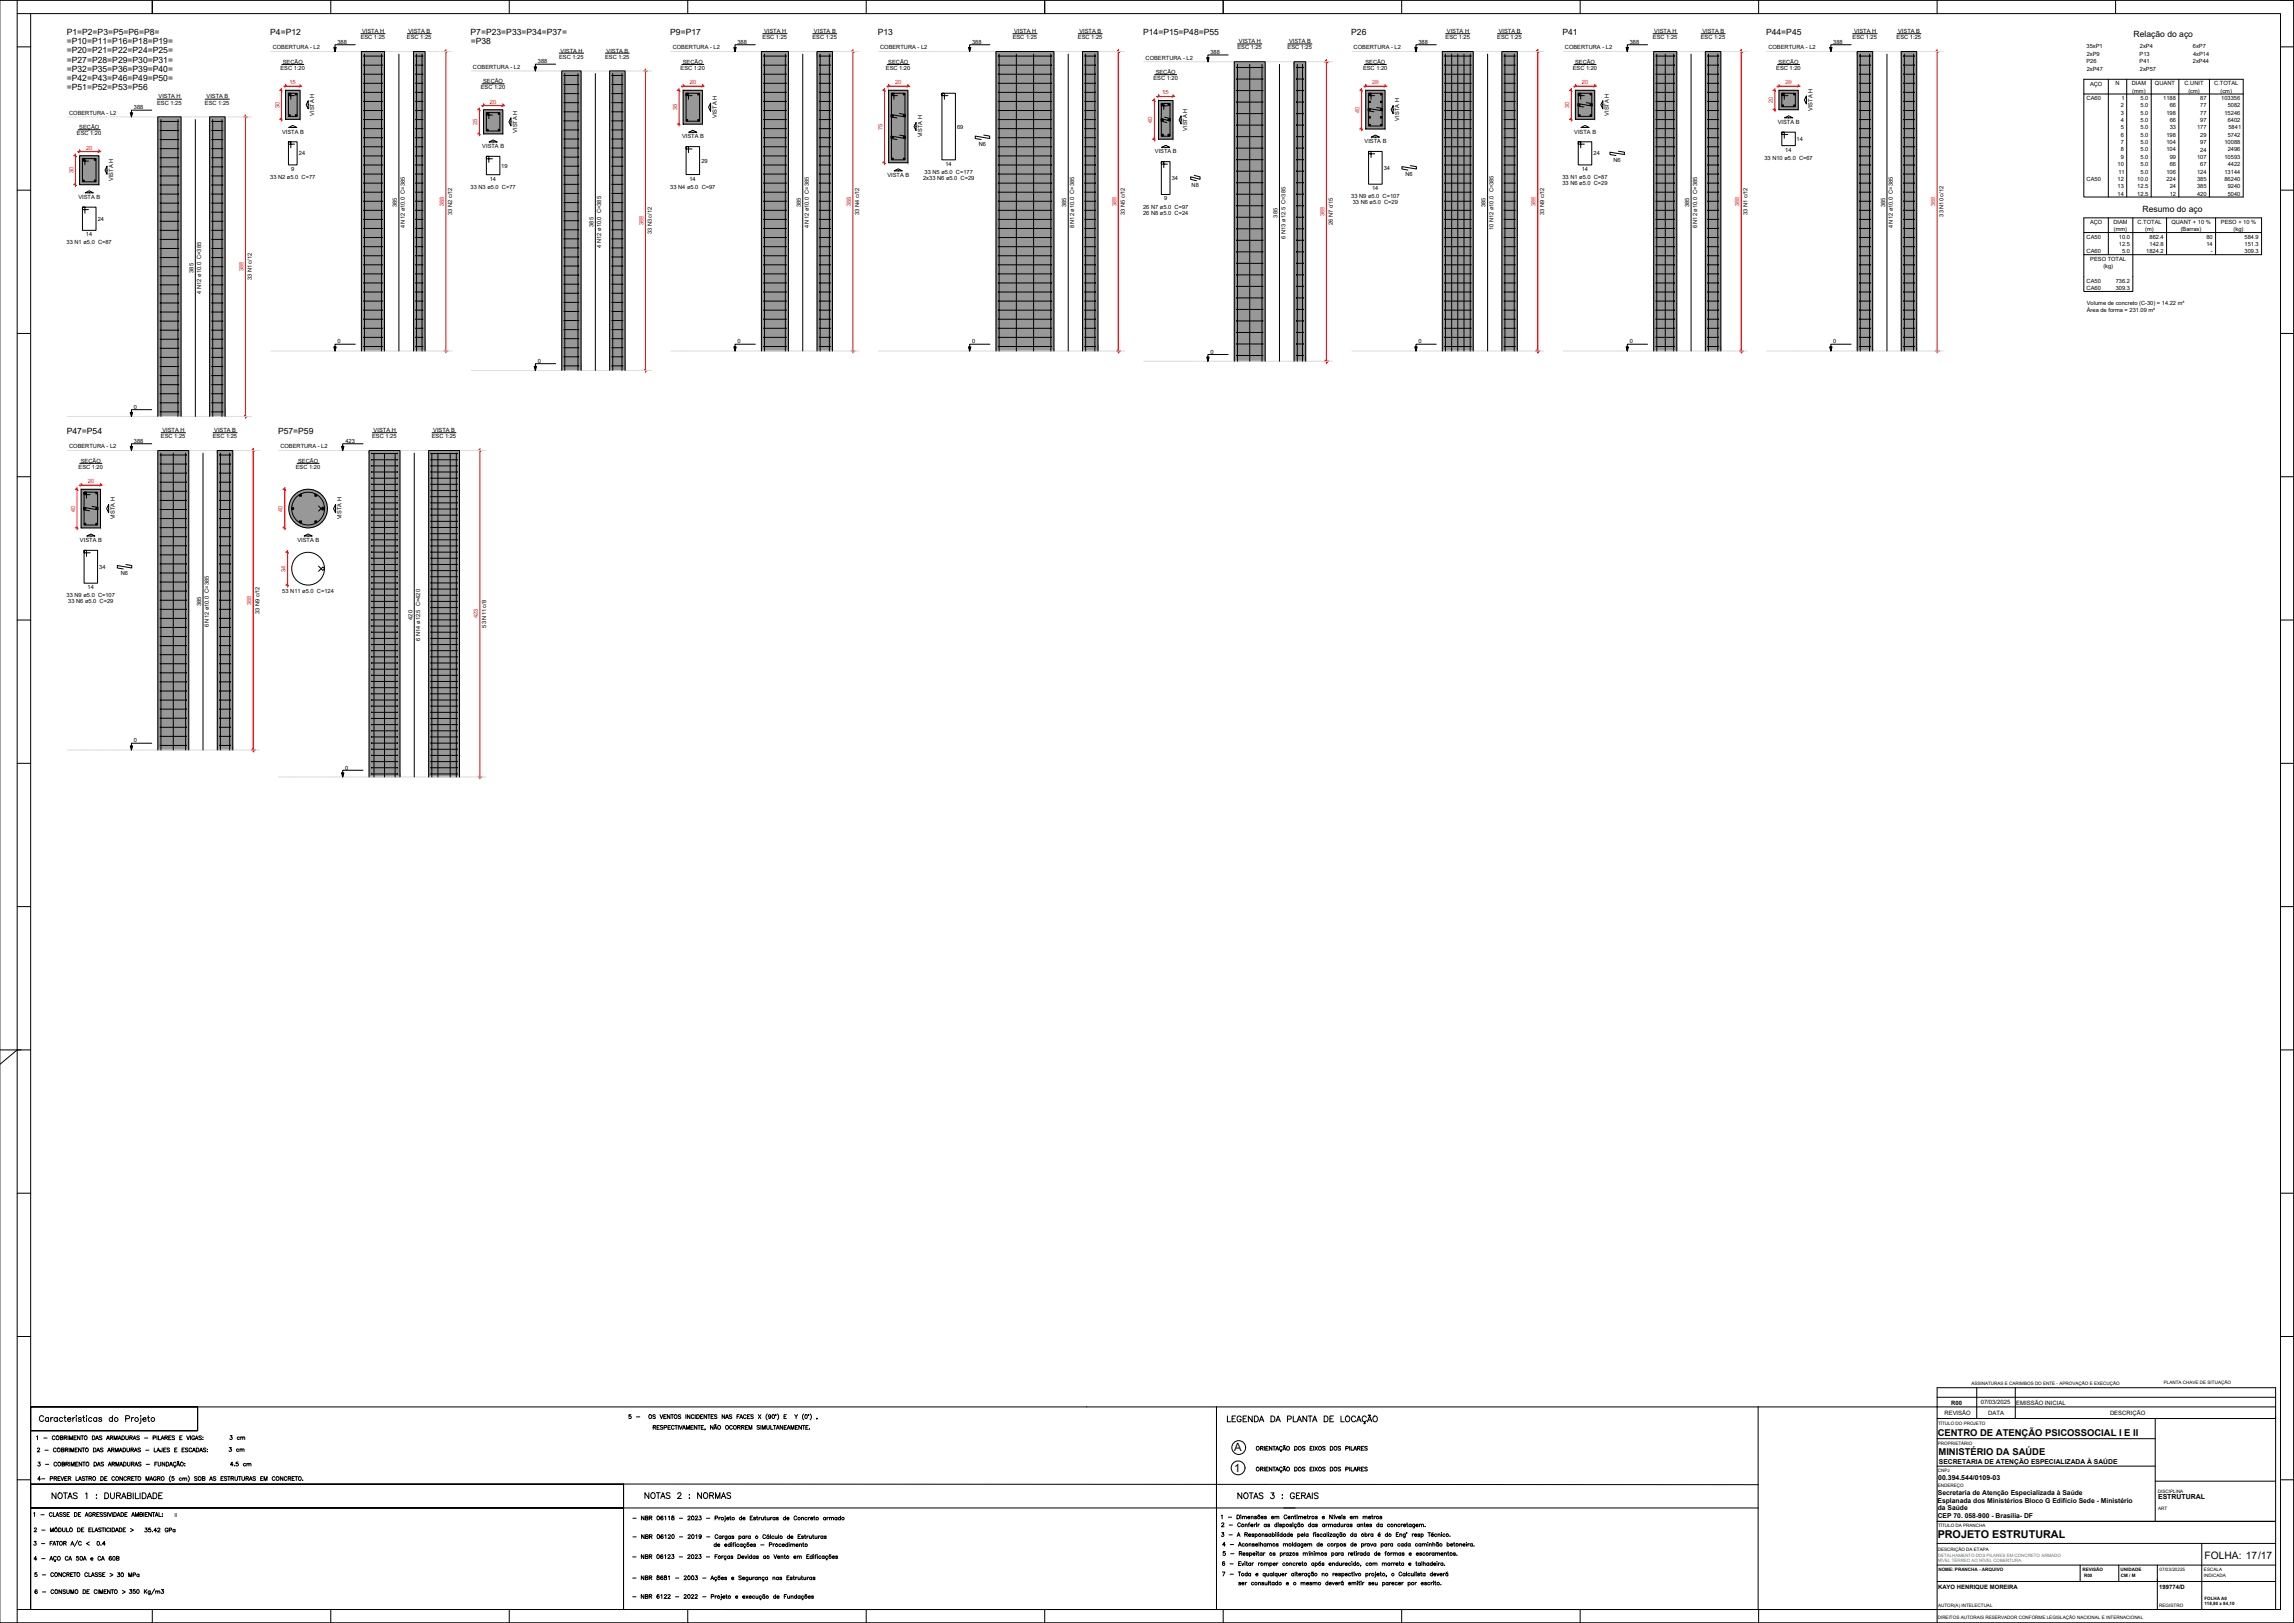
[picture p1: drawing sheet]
<svg xmlns="http://www.w3.org/2000/svg" width="1189mm" height="841mm" viewBox="0 0 1189 841" stroke-linecap="round" stroke-linejoin="round" font-family="sans-serif">
<defs><g id="words">
<g font-size="6.6">
<text x="26" y="778">NOTAS 1 : DURABILIDADE</text>
<text x="333" y="778">NOTAS 2 : NORMAS</text>
<text x="641" y="778">NOTAS 3 : GERAIS</text>
</g>
<g font-size="5.9">
<text x="640" y="752">A</text>
<text x="640" y="763">1</text>
</g>
<text font-size="5.6" x="1004" y="797">PROJETO ESTRUTURAL</text>
<g font-size="5.3">
<text x="118" y="747">3 cm</text>
<text x="18" y="754">2 - COBRIMENTO DAS ARMADURAS - LAJES E ESCADAS:</text>
<text x="119" y="761">4.5 cm</text>
<text x="17" y="795">2 - MÓDULO DE ELASTICIDADE &gt;</text>
<text x="74" y="795">35.42 GPa</text>
<text x="1143" y="808">FOLHA: 17/17</text>
</g>
<g font-size="4.9">
<text x="18" y="747">1 - COBRIMENTO DAS ARMADURAS - PILARES E VIGAS:</text>
<text x="1004" y="744">CENTRO DE ATENÇÃO PSICOSSOCIAL I E II</text>
<text x="118" y="753">3 cm</text>
<text x="1005" y="754">MINISTÉRIO DA SAÚDE</text>
<text x="632" y="788">1 - Dimensões em Centimetros e Níveis em metros</text>
<text x="49" y="802">0.4</text>
<text x="17" y="818">5 - CONCRETO CLASSE &gt;</text>
<text x="60" y="818">30 MPa</text>
<text x="17" y="827">6 - CONSUMO DE CIMENTO &gt;</text>
</g>
<g font-size="4.4">
<text x="35" y="18">P1=P2=P3=P5=P6=P8=</text>
<text x="35" y="23">=P10=P11=P16=P18=P19=</text>
<text x="140" y="18">P4=P12</text>
<text x="244" y="18">P7=P23=P33=P34=P37=</text>
<text x="244" y="23">=P38</text>
<text x="347" y="18">P9=P17</text>
<text x="455" y="18">P13</text>
<text x="592" y="18">P14=P15=P48=P55</text>
<text x="700" y="18">P26</text>
<text x="810" y="18">P41</text>
<text x="915" y="18">P44=P45</text>
<text x="1106" y="19">Relação do aço</text>
<text x="35" y="28">=P20=P21=P22=P24=P25=</text>
<text x="35" y="32">=P27=P28=P29=P30=P31=</text>
<text x="35" y="42">=P42=P43=P46=P49=P50=</text>
<text x="35" y="37">=P32=P35=P36=P39=P40=</text>
<text x="35" y="47">=P51=P52=P53=P56</text>
<text x="1110" y="110">Resumo do aço</text>
<text x="35" y="225">P47=P54</text>
<text x="144" y="225">P57=P59</text>
</g>
<g font-size="3.6">
<text x="1004" y="767">00.394.544/0109-03</text>
<text x="1118" y="777">ESTRUTURAL</text>
</g>
<g font-size="3.5">
<text x="1005" y="759">SECRETARIA DE ATENÇÃO ESPECIALIZADA À SAÚDE</text>
<text x="1004" y="779">Esplanada dos Ministérios Bloco G Edifício Sede - Ministério</text>
<text x="1004" y="775">Secretaria de Atenção Especializada à Saúde</text>
<text x="1004" y="783">da Saúde</text>
<text x="1004" y="786">CEP 70. 058-900 - Brasília- DF</text>
</g>
<g font-size="3.1">
<text x="1011" y="728">R00</text>
<text x="1027" y="728">07/03/2025</text>
<text x="1045" y="728">EMISSÃO INICIAL</text>
<text x="1008" y="733">REVISÃO</text>
<text x="1030" y="733">DATA</text>
<text x="1094" y="733">DESCRIÇÃO</text>
<text x="1004" y="823">KAYO HENRIQUE MOREIRA</text>
<text x="1119" y="823">199774/D</text>
</g>
<g font-size="3">
<text x="188" y="17">VISTA H</text>
<text x="212" y="17">VISTA B</text>
<text x="396" y="17">VISTA H</text>
<text x="422" y="17">VISTA B</text>
<text x="526" y="17">VISTA H</text>
<text x="559" y="17">VISTA B</text>
<text x="750" y="17">VISTA H</text>
<text x="777" y="17">VISTA B</text>
<text x="857" y="17">VISTA H</text>
<text x="882" y="17">VISTA B</text>
<text x="961" y="17">VISTA H</text>
<text x="984" y="17">VISTA B</text>
<text x="175" y="23">388</text>
<text x="187" y="20">ESC 1:25</text>
<text x="211" y="20">ESC 1:25</text>
<text x="382" y="23">388</text>
<text x="395" y="20">ESC 1:25</text>
<text x="421" y="20">ESC 1:25</text>
<text x="504" y="23">388</text>
<text x="525" y="20">ESC 1:25</text>
<text x="559" y="20">ESC 1:25</text>
<text x="642" y="22">VISTA H</text>
<text x="668" y="22">VISTA B</text>
<text x="735" y="23">388</text>
<text x="749" y="20">ESC 1:25</text>
<text x="776" y="20">ESC 1:25</text>
<text x="845" y="23">388</text>
<text x="857" y="20">ESC 1:25</text>
<text x="881" y="20">ESC 1:25</text>
<text x="950" y="23">388</text>
<text x="960" y="20">ESC 1:25</text>
<text x="983" y="20">ESC 1:25</text>
<text x="141" y="26">COBERTURA - L2</text>
<text x="291" y="27">VISTA H</text>
<text x="314" y="27">VISTA B</text>
<text x="349" y="26">COBERTURA - L2</text>
<text x="456" y="26">COBERTURA - L2</text>
<text x="627" y="28">388</text>
<text x="641" y="26">ESC 1:25</text>
<text x="667" y="26">ESC 1:25</text>
<text x="702" y="26">COBERTURA - L2</text>
<text x="811" y="26">COBERTURA - L2</text>
<text x="916" y="26">COBERTURA - L2</text>
<text x="1081" y="25">35xP1</text>
<text x="1081" y="29">2xP9</text>
<text x="1109" y="29">P13</text>
<text x="1109" y="25">2xP4</text>
<text x="1136" y="25">6xP7</text>
<text x="1137" y="29">4xP14</text>
<text x="147" y="33">SEÇÃO</text>
<text x="245" y="36">COBERTURA - L2</text>
<text x="279" y="33">388</text>
<text x="290" y="30">ESC 1:25</text>
<text x="314" y="30">ESC 1:25</text>
<text x="354" y="33">SEÇÃO</text>
<text x="460" y="33">SEÇÃO</text>
<text x="594" y="31">COBERTURA - L2</text>
<text x="708" y="33">SEÇÃO</text>
<text x="816" y="33">SEÇÃO</text>
<text x="922" y="33">SEÇÃO</text>
<text x="1081" y="33">P26</text>
<text x="1109" y="33">P41</text>
<text x="1136" y="33">2xP44</text>
<text x="145" y="36">ESC 1:20</text>
<text x="353" y="36">ESC 1:20</text>
<text x="459" y="36">ESC 1:20</text>
<text x="598" y="41">ESC 1:20</text>
<text x="599" y="38">SEÇÃO</text>
<text x="706" y="36">ESC 1:20</text>
<text x="815" y="36">ESC 1:20</text>
<text x="921" y="36">ESC 1:20</text>
<text x="1081" y="37">2xP47</text>
<text x="1109" y="37">2xP57</text>
<text x="249" y="46">ESC 1:20</text>
<text x="250" y="43">SEÇÃO</text>
<text x="1083" y="44">AÇO</text>
<text x="1096" y="44">N</text>
<text x="1105" y="44">DIAM</text>
<text x="1117" y="44">QUANT</text>
<text x="1132" y="44">C.UNIT</text>
<text x="1148" y="44">C.TOTAL</text>
<text x="82" y="51">VISTA H</text>
<text x="107" y="51">VISTA B</text>
<text x="1081" y="52">CA60</text>
<text x="1099" y="52">1</text>
<text x="1105" y="48">(mm)</text>
<text x="1109" y="52">5.0</text>
<text x="1121" y="52">1188</text>
<text x="1134" y="48">(cm)</text>
<text x="1140" y="52">87</text>
<text x="1151" y="48">(cm)</text>
<text x="1151" y="52">103356</text>
<text x="36" y="60">COBERTURA - L2</text>
<text x="69" y="57">388</text>
<text x="81" y="54">ESC 1:25</text>
<text x="106" y="54">ESC 1:25</text>
<text x="163" y="60" transform="rotate(-90 163 60)">VISTA H</text>
<text x="834" y="60" transform="rotate(-90 834 60)">VISTA H</text>
<text x="939" y="57" transform="rotate(-90 939 57)">VISTA H</text>
<text x="1099" y="56">2</text>
<text x="1099" y="59">3</text>
<text x="1109" y="56">5.0</text>
<text x="1109" y="59">5.0</text>
<text x="1123" y="59">198</text>
<text x="1124" y="56">66</text>
<text x="1140" y="56">77</text>
<text x="1140" y="59">77</text>
<text x="1153" y="59">15246</text>
<text x="1155" y="56">5082</text>
<text x="371" y="61" transform="rotate(-90 371 61)">VISTA H</text>
<text x="725" y="62" transform="rotate(-90 725 62)">VISTA H</text>
<text x="921" y="64">VISTA B</text>
<text x="1099" y="63">4</text>
<text x="1109" y="63">5.0</text>
<text x="1124" y="63">66</text>
<text x="1140" y="63">97</text>
<text x="1155" y="63">6402</text>
<text x="40" y="70">ESC 1:20</text>
<text x="41" y="67">SEÇÃO</text>
<text x="146" y="69">VISTA B</text>
<text x="268" y="69" transform="rotate(-90 268 69)">VISTA H</text>
<text x="353" y="72">VISTA B</text>
<text x="478" y="71" transform="rotate(-90 478 71)">VISTA H</text>
<text x="496" y="67">69</text>
<text x="615" y="68" transform="rotate(-90 615 68)">VISTA H</text>
<text x="816" y="69">VISTA B</text>
<text x="1099" y="67">5</text>
<text x="1099" y="71">6</text>
<text x="1109" y="67">5.0</text>
<text x="1109" y="71">5.0</text>
<text x="1123" y="71">198</text>
<text x="1124" y="67">33</text>
<text x="1139" y="67">177</text>
<text x="1140" y="71">29</text>
<text x="1155" y="71">5742</text>
<text x="1155" y="67">5841</text>
<text x="250" y="77">VISTA B</text>
<text x="507" y="75">N6</text>
<text x="707" y="74">VISTA B</text>
<text x="931" y="73">14</text>
<text x="1099" y="75">7</text>
<text x="1109" y="75">5.0</text>
<text x="1123" y="75">104</text>
<text x="1140" y="75">97</text>
<text x="1153" y="75">10088</text>
<text x="155" y="81">24</text>
<text x="599" y="79">VISTA B</text>
<text x="826" y="81">24</text>
<text x="836" y="84">N6</text>
<text x="914" y="83">33 N10 ø5.0 C=67</text>
<text x="925" y="79">14</text>
<text x="1099" y="78">8</text>
<text x="1099" y="82">9</text>
<text x="1109" y="78">5.0</text>
<text x="1109" y="82">5.0</text>
<text x="1123" y="78">104</text>
<text x="1124" y="82">99</text>
<text x="1139" y="82">107</text>
<text x="1140" y="79">24</text>
<text x="1153" y="82">10593</text>
<text x="1154" y="78">2496</text>
<text x="151" y="89">9</text>
<text x="260" y="87">19</text>
<text x="363" y="84">29</text>
<text x="490" y="86">14</text>
<text x="717" y="88">34</text>
<text x="820" y="89">14</text>
<text x="1097" y="86">10</text>
<text x="1098" y="90">11</text>
<text x="1109" y="86">5.0</text>
<text x="1109" y="90">5.0</text>
<text x="1123" y="90">106</text>
<text x="1124" y="86">66</text>
<text x="1139" y="90">124</text>
<text x="1140" y="86">67</text>
<text x="1153" y="90">13144</text>
<text x="1155" y="86">4422</text>
<text x="59" y="94" transform="rotate(-90 59 94)">VISTA H</text>
<text x="140" y="93">33 N2 ø5.0 C=77</text>
<text x="254" y="94">14</text>
<text x="357" y="94">14</text>
<text x="460" y="92">VISTA B</text>
<text x="478" y="93">2x33 N6 ø5.0 C=29</text>
<text x="479" y="90">33 N5 ø5.0 C=177</text>
<text x="607" y="93">34</text>
<text x="728" y="91">N6</text>
<text x="810" y="96">33 N6 ø5.0 C=29</text>
<text x="810" y="93">33 N1 ø5.0 C=87</text>
<text x="1081" y="94">CA50</text>
<text x="1097" y="94">12</text>
<text x="1108" y="94">10.0</text>
<text x="1123" y="94">224</text>
<text x="1139" y="94">385</text>
<text x="1153" y="94">86240</text>
<text x="244" y="98">33 N3 ø5.0 C=77</text>
<text x="347" y="98">33 N4 ø5.0 C=97</text>
<text x="618" y="97">N8</text>
<text x="711" y="99">14</text>
<text x="1097" y="98">13</text>
<text x="1097" y="101">14</text>
<text x="1108" y="98">12.5</text>
<text x="1108" y="101">12.5</text>
<text x="1124" y="98">24</text>
<text x="1124" y="101">12</text>
<text x="1139" y="98">385</text>
<text x="1139" y="101">420</text>
<text x="1154" y="98">9240</text>
<text x="1154" y="101">5040</text>
<text x="41" y="103">VISTA B</text>
<text x="206" y="107" transform="rotate(-90 206 107)">385</text>
<text x="415" y="107" transform="rotate(-90 415 107)">385</text>
<text x="553" y="107" transform="rotate(-90 553 107)">385</text>
<text x="603" y="104">9</text>
<text x="700" y="103">33 N9 ø5.0 C=107</text>
<text x="701" y="106">33 N6 ø5.0 C=29</text>
<text x="770" y="107" transform="rotate(-90 770 107)">385</text>
<text x="875" y="107" transform="rotate(-90 875 107)">385</text>
<text x="977" y="107" transform="rotate(-90 977 107)">385</text>
<text x="234" y="111" transform="rotate(-90 234 111)">33 N2 c/12</text>
<text x="445" y="111" transform="rotate(-90 445 111)">33 N4 c/12</text>
<text x="583" y="111" transform="rotate(-90 583 111)">33 N5 c/12</text>
<text x="592" y="111">26 N8 ø5.0 C=24</text>
<text x="592" y="108">26 N7 ø5.0 C=97</text>
<text x="662" y="113" transform="rotate(-90 662 113)">385</text>
<text x="800" y="111" transform="rotate(-90 800 111)">33 N9 c/12</text>
<text x="906" y="111" transform="rotate(-90 906 111)">33 N1 c/12</text>
<text x="1007" y="112" transform="rotate(-90 1007 112)">33 N10 c/12</text>
<text x="51" y="114">24</text>
<text x="210" y="118" transform="rotate(-90 210 118)">4 N12 ø10.0 C=385</text>
<text x="308" y="118" transform="rotate(-90 308 118)">385</text>
<text x="419" y="118" transform="rotate(-90 419 118)">4 N12 ø10.0 C=385</text>
<text x="557" y="118" transform="rotate(-90 557 118)">8 N12 ø10.0 C=385</text>
<text x="691" y="117" transform="rotate(-90 691 117)">26 N7 c/15</text>
<text x="774" y="119" transform="rotate(-90 774 119)">10 N12 ø10.0 C=385</text>
<text x="879" y="118" transform="rotate(-90 879 118)">6 N12 ø10.0 C=385</text>
<text x="981" y="118" transform="rotate(-90 981 118)">4 N12 ø10.0 C=385</text>
<text x="1083" y="116">AÇO</text>
<text x="1095" y="116">DIAM</text>
<text x="1096" y="120">(mm)</text>
<text x="1108" y="116">C.TOTAL</text>
<text x="1112" y="120">(m)</text>
<text x="1125" y="116">QUANT + 10 %</text>
<text x="1130" y="120">(Barras)</text>
<text x="1151" y="116">PESO + 10 %</text>
<text x="1158" y="120">(kg)</text>
<text x="45" y="122">14</text>
<text x="338" y="121" transform="rotate(-90 338 121)">33 N3 c/12</text>
<text x="666" y="124" transform="rotate(-90 666 124)">6 N13 ø12.5 C=385</text>
<text x="1081" y="124">CA50</text>
<text x="1098" y="124">10.0</text>
<text x="1114" y="124">862.4</text>
<text x="1143" y="124">80</text>
<text x="1163" y="124">584.9</text>
<text x="35" y="127">33 N1 ø5.0 C=87</text>
<text x="312" y="128" transform="rotate(-90 312 128)">4 N12 ø10.0 C=385</text>
<text x="1081" y="131">CA60</text>
<text x="1098" y="127">12.5</text>
<text x="1100" y="131">5.0</text>
<text x="1112" y="131">1824.2</text>
<text x="1114" y="127">142.8</text>
<text x="1143" y="127">14</text>
<text x="1146" y="131">-</text>
<text x="1163" y="127">151.3</text>
<text x="1163" y="131">309.3</text>
<text x="1083" y="135">PESO TOTAL</text>
<text x="100" y="141" transform="rotate(-90 100 141)">385</text>
<text x="1090" y="139">(kg)</text>
<text x="130" y="145" transform="rotate(-90 130 145)">33 N1 c/12</text>
<text x="1081" y="146">CA50</text>
<text x="1096" y="146">736.2</text>
<text x="104" y="152" transform="rotate(-90 104 152)">4 N12 ø10.0 C=385</text>
<text x="1081" y="150">CA60</text>
<text x="1096" y="150">309.3</text>
<text x="1082" y="158">Volume de concreto (C-30) = 14.22 m³</text>
<text x="1082" y="162">Área de forma = 231.09 m²</text>
<text x="175" y="178">0</text>
<text x="382" y="178">0</text>
<text x="504" y="178">0</text>
<text x="735" y="178">0</text>
<text x="845" y="178">0</text>
<text x="950" y="178">0</text>
<text x="627" y="183">0</text>
<text x="279" y="188">0</text>
<text x="69" y="212">0</text>
<text x="83" y="227">ESC 1:25</text>
<text x="84" y="224">VISTA H</text>
<text x="110" y="227">ESC 1:25</text>
<text x="111" y="224">VISTA B</text>
<text x="193" y="227">ESC 1:25</text>
<text x="194" y="224">VISTA H</text>
<text x="224" y="227">ESC 1:25</text>
<text x="225" y="224">VISTA B</text>
<text x="36" y="232">COBERTURA - L2</text>
<text x="69" y="230">388</text>
<text x="145" y="232">COBERTURA - L2</text>
<text x="179" y="230">423</text>
<text x="42" y="240">SEÇÃO</text>
<text x="155" y="240">SEÇÃO</text>
<text x="41" y="243">ESC 1:20</text>
<text x="153" y="243">ESC 1:20</text>
<text x="59" y="269" transform="rotate(-90 59 269)">VISTA H</text>
<text x="177" y="269" transform="rotate(-90 177 269)">VISTA H</text>
<text x="41" y="281">VISTA B</text>
<text x="154" y="281">VISTA B</text>
<text x="51" y="295">34</text>
<text x="63" y="298">N6</text>
<text x="45" y="305">14</text>
<text x="35" y="309">33 N9 ø5.0 C=107</text>
<text x="146" y="307">53 N11 ø5.0 C=124</text>
<text x="35" y="313">33 N6 ø5.0 C=29</text>
<text x="104" y="314" transform="rotate(-90 104 314)">385</text>
<text x="135" y="318" transform="rotate(-90 135 318)">33 N9 c/12</text>
<text x="214" y="321" transform="rotate(-90 214 321)">420</text>
<text x="108" y="325" transform="rotate(-90 108 325)">6 N12 ø10.0 C=385</text>
<text x="252" y="325" transform="rotate(-90 252 325)">53 N11 c/8</text>
<text x="218" y="332" transform="rotate(-90 218 332)">6 N14 ø12.5 C=420</text>
<text x="69" y="385">0</text>
<text x="179" y="399">0</text>
</g>
<g font-size="3" fill="#f00">
<text x="150" y="44">15</text>
<text x="357" y="44">20</text>
<text x="464" y="44">20</text>
<text x="711" y="44">20</text>
<text x="820" y="44">20</text>
<text x="925" y="44">20</text>
<text x="254" y="54">20</text>
<text x="602" y="49">15</text>
<text x="919" y="53" transform="rotate(-90 919 53)">20</text>
<text x="145" y="56" transform="rotate(-90 145 56)">30</text>
<text x="351" y="57" transform="rotate(-90 351 57)">35</text>
<text x="705" y="58" transform="rotate(-90 705 58)">40</text>
<text x="813" y="56" transform="rotate(-90 813 56)">30</text>
<text x="247" y="65" transform="rotate(-90 247 65)">25</text>
<text x="597" y="64" transform="rotate(-90 597 64)">40</text>
<text x="457" y="67" transform="rotate(-90 457 67)">75</text>
<text x="45" y="77">20</text>
<text x="38" y="90" transform="rotate(-90 38 90)">30</text>
<text x="230" y="107" transform="rotate(-90 230 107)">388</text>
<text x="441" y="107" transform="rotate(-90 441 107)">388</text>
<text x="579" y="107" transform="rotate(-90 579 107)">388</text>
<text x="796" y="107" transform="rotate(-90 796 107)">388</text>
<text x="901" y="107" transform="rotate(-90 901 107)">388</text>
<text x="1003" y="107" transform="rotate(-90 1003 107)">388</text>
<text x="686" y="112" transform="rotate(-90 686 112)">388</text>
<text x="333" y="117" transform="rotate(-90 333 117)">388</text>
<text x="126" y="141" transform="rotate(-90 126 141)">388</text>
<text x="45" y="250">20</text>
<text x="39" y="265" transform="rotate(-90 39 265)">40</text>
<text x="146" y="265" transform="rotate(-90 146 265)">40</text>
<text x="148" y="296" transform="rotate(-90 148 296)">34</text>
<text x="130" y="314" transform="rotate(-90 130 314)">388</text>
<text x="248" y="320" transform="rotate(-90 248 320)">423</text>
</g>
<text font-size="2.8" x="90" y="786">II</text>
<g font-size="2.4">
<text x="1022" y="718">ASSINATURAS E CARIMBOS DO ENTE - APROVAÇÃO E EXECUÇÃO</text>
<text x="1121" y="717">PLANTA CHAVE DE SITUAÇÃO</text>
<text x="1004" y="738">TÍTULO DO PROJETO</text>
<text x="1004" y="749">PROPRIETÁRIO</text>
<text x="1004" y="763">CNPJ</text>
<text x="1004" y="771">ENDEREÇO</text>
<text x="1118" y="773">DISCIPLINA</text>
<text x="1119" y="782">ART</text>
<text x="1004" y="791">TÍTULO DA PRANCHA</text>
<text x="1004" y="804">DESCRIÇÃO DA ETAPA</text>
<text x="1005" y="814">NOME: PRANCHA - ARQUIVO</text>
<text x="1079" y="814">REVISÃO</text>
<text x="1099" y="814">UNIDADE</text>
<text x="1119" y="814">07/03/20225</text>
<text x="1142" y="814">ESCALA</text>
<text x="1080" y="817">R00</text>
<text x="1099" y="817">CM / M</text>
<text x="1142" y="817">INDICADA</text>
<text x="1004" y="833">AUTOR(A) INTELECTUAL</text>
<text x="1119" y="833">REGISTRO</text>
<text x="1004" y="839">DIREITOS AUTORAIS RESERVADOR CONFORME LEGISLAÇÃO NACIONAL E INTERNACIONAL</text>
</g>
<g font-size="2.3" fill="#2776bb">
<text x="1004" y="810">NÍVEL TÉRREO AO NÍVEL COBERTURA</text>
<text x="1004" y="807">DETALHAMENTO DOS PILARES EM CONCRETO ARMADO</text>
</g>
<g font-size="2.3">
<text x="1142" y="829">FOLHA A0</text>
<text x="1142" y="832">118,90 x 84,10</text>
</g>
</g></defs>
<!-- layer: 54 -->
<g fill="none" stroke="#000" stroke-width=".52">
<path d="M16 729h86v12h-86v-12v12h86v-12zM23 734a1.1 1.1 0 0 0-2 0 1.1 1.1 0 0 0-1 1 1.1 1.1 0 0 0 1 2 1.1 1.1 0 0 0 2-1M25 735a1 1 0 0 0-1 0 1 1 0 0 0 0 1 1 1 0 0 0 1 0M25 735v2M26 735v2M27 735h-1M30 735a1 1 0 0 0-2 0 1 1 0 0 0 0 1 1 1 0 0 0 2 0M30 735v2M32 735a1 1 0 0 0-1 0 1 1 0 0 0 0 1 1 1 0 0 0 1 0M33 735h1M34 734v2v1M35 735h2a1 1 0 0 0-2 0 1 1 0 0 0 0 1h2"/>
<path d="M38 735v2M39 735h-1M39 734h.1M40 735v2M42 735h-1l1 1v1l-1-1M43 735h1M43 734v2l1 1M45 734h.1M45 735v2M48 735a1 1 0 0 0-2 0 .9 .9 0 0 0 0 1 1 1 0 0 0 2 0M50 735a.9 .9 0 0 0-1 0 .9 .9 0 0 0 0 1 .9 .9 0 0 0 1 0M50 735v2"/>
<path d="M53 735h-2l2 1-1 1-1-1M58 735a.9 .9 0 0 0-1 0 .9 .9 0 0 0 0 1 .9 .9 0 0 0 1 0M58 734v3M65 735h2v-1h-2v3M68 735v2M69 735h-1M73 734h.1M73 735v2l-1 1M74 735h2a1 1 0 0 0-2 0 1 1 0 0 0 0 1h2M76 735h1M77 734v2l1 1M102 729h902v105"/>
<path d="M327 733h-1v1a.7 .7 0 0 1 1 0 .7 .7 0 0 1 0 1 .7 .7 0 0 1-1 0M330 734h2M339 740h1v-1h-1v2M339 740l1 1M340 733h-2l2 2h-1h-1M341 740h.1M342 739h-1v2h1M342 733l1 2 1-2M344 739h-2l2 1-1 1-1-1M344 734h1M344 740h1v-1h-1v2M345 733h-1v2h1"/>
<path d="M346 740h1M347 733v2l-1-2v2M347 739h-1v2h1M348 733h1M348 733v2M349 739a.7 .7 0 0 0-1 0 .8 .8 0 0 0 0 1 .8 .8 0 0 0 1 0M350 739h1M350 739v2M352 739v2M352 739l1 2 1-2M353 733h-2l2 2h-1h-1M354 740h1"/>
<path d="M355 733v2M358 733v2l-2-2v2M358 740h1M359 739h-1v2h1M360 734a.7 .7 0 0 0-1-1 .7 .7 0 0 0-1 1 .7 .7 0 0 0 1 1 .7 .7 0 0 0 1 0M360 733v2M361 733l1 1v1h-1zM361 739v2l-1-2v2M362 739h1M362 739v2M363 734h1M363 740h1"/>
<path d="M364 733h-1v2h1M365 739h-2v2h2M366 733v2l-1-2v2M367 733h1M367 733v2M369 734h.1M370 739v2l-2-2v2M370 733h-1v2h1M370 740h1M371 738l-1 1M372 733h-2l2 2h-1h-1M376 733v2l-2-2v2"/>
<path d="M376 735l1-2 1 2M376 734h1M379 733h-1l1 2h-1M380 739a.7 .7 0 0 0-1 0 .7 .7 0 0 0-1 0 .8 .8 0 0 0 0 1 .8 .8 0 0 0 1 0h1M382 734h1M382 740h1l1-1h-2v2M383 740l1 1M383 733h-1v2M383 735l1-2 1 2M384 734h1M384 740h1l1-1h-2v2M385 740l1 1"/>
<path d="M386 740h1M387 734a.7 .7 0 0 0-1-1 .7 .7 0 0 0-1 1 .7 .7 0 0 0 1 1 .7 .7 0 0 0 1 0M387 734h1M388 739h-2v2h2M389 733h-2v2h2M390 733h-1l1 2h-1M393 733l1 2M394 739h-2l2 1-1 1-1-1M394 739v2M394 733l-1 2M397 739l1 2 1-1v-1M398 733l-1 1 1 2"/>
<path d="M399 739v2h2M399 734a.7 .7 0 0 1-1-1 .6 .6 0 0 1 1 0v2h-1M401 739h1M401 739v2M403 740h1M403 733l1 1-1 2M406 739v2l-2-2v2M406 734h1M406 740h1M408 733h-2v2h2M408 739h-2v2h2M408 740h1"/>
<path d="M412 733l1 2M412 740h1M413 733v1M413 739h-1v2h1M415 739v2l-1-2v2M416 739h1M416 733v1v2M416 739v2M418 740h.1M419 739h-1v2h1M420 733l1 1-1 2M423 735h.1"/>
<path d="M563 729h.1M630 729v105M636 734v3h2M639 735h1M640 734h-1v3h1M643 734a1.1 1.1 0 0 0-1 0 1.1 1.1 0 0 0-1 1v1a1.1 1.1 0 0 0 1 1 1.1 1.1 0 0 0 1-1M644 735h1M646 734h-2v3h2M649 734v3l-2-3v3M650 734h1a1.6 1.6 0 0 1 1 1 1.6 1.6 0 0 1-1 2h-1zM653 737l1-3 1 3M653 736h2"/>
<path d="M659 734h1a1.6 1.6 0 0 1 1 1 1.6 1.6 0 0 1-1 2h-1zM661 737l1-3 2 3M662 736h1M667 735h2v-1h-2v3M670 734v3h2M672 737l1-3 2 3M673 736h1M677 734v3l-2-3v3M678 734h2M679 734v3M680 737l1-3 2 3M681 736h1"/>
<path d="M686 734h1a1.6 1.6 0 0 1 1 1 1.6 1.6 0 0 1-1 2h-1zM689 735h1M691 734h-2v3h2M695 734v3h2M703 734a1.1 1.1 0 0 0-2 0 1.1 1.1 0 0 0-1 1v1a1.1 1.1 0 0 0 1 1 1.1 1.1 0 0 0 2-1M703 737l1-3 1 3M704 736h1M707 737l1 1h-1M708 734a1.1 1.1 0 0 0-1 0 1.1 1.1 0 0 0-1 1v1a1.1 1.1 0 0 0 1 1 1.1 1.1 0 0 0 1-1M709 737l1-3 1 3M709 736h2M710 733l-1 1"/>
<path d="M911 729v105M16 741v28M20 758h1h-1a1.1 1.1 0 0 1 1 2 .7 .7 0 0 1-1-1M24 759h1M29 758a.7 .7 0 0 0-1 0v1a.7 .7 0 0 0 1 1 .7 .7 0 0 0 0-1M32 759l1-1h-1v2l1-1M34 759h1v-1h-1v2M35 759v1M36 758v2M37 760v-2l1 2v-2v2M39 759h1M40 758h-1v2h1"/>
<path d="M42 758v2l-1-2v2M43 758h1M43 758v2M49 758a1.1 1.1 0 0 1 1 0 1.1 1.1 0 0 1-1 2zM50 760l1-2 1 2M51 759h1M54 758h-2l2 1-1 1-1-1M56 760l1-2 1 2M56 759h1M58 759h1v-1h-1v2M59 759v1M60 760v-2l1 2 1-2v2"/>
<path d="M62 760l1-2 1 2M62 759h1M64 758a1.1 1.1 0 0 1 1 0 1.1 1.1 0 0 1 0 2h-1zM66 758l1 2v-1v-1M68 759h1v-1h-1v2M69 759v1M70 760l1-2v2M70 759h1M73 758h-1l1 1v1l-1-1M76 759h1M80 759h1M81 758h-1v2"/>
<path d="M82 758l1 2v-1v-1M85 758v2l-1-2v2M86 758a1.1 1.1 0 0 1 1 0 1.1 1.1 0 0 1 0 2h-1zM88 760l1-2v2M88 759h1M91 760h-1M91 758a.7 .7 0 0 0-1 0v1a.7 .7 0 0 0 0 1 .7 .7 0 0 0 1-1M92 760v-2l1 2M92 759h1M93 757l-1 1M96 758h.1M96 759h.1"/>
<path d="M354 741v-2l1 2M356 741v-2l1 2v-2v2M365 741h.1M370 741l1-2 1 2M388 741v-2l1 2 1-2v2M395 741v-2l1 2 1-2v2M402 741l1-2 1 2M408 741l1-2v2M410 741v-2l1 2v-2v2M420 740h.1M653 750h1l-1-1v2M654 750l1 1"/>
<path d="M655 749v2M656 750h1M657 749h-1v2h1M659 749v2l-1-2v2M660 749h1M660 749v2M661 751l1-2 1 2M661 751h1M664 751v1M664 750a.7 .7 0 0 0 0-1 .7 .7 0 0 0-1 1 .8 .8 0 0 0 0 1 .8 .8 0 0 0 1 0M665 751l1-2v2M665 751h1"/>
<path d="M666 749h.1M666 749h-1M666 760h-1M671 749l1 1v1h-1zM676 750h-1l1 1h-1M679 750h1M680 749h-1v2h1M681 749v2M681 749l2 2M683 749l-2 2M687 750h-1l1 1h-2M689 749l2 1-1 1h-1z"/>
<path d="M695 750h-1l1 1h-2M697 751l2-1-2-1v2M699 749v2M700 749v2h1M702 751v-2l1 2M702 751h1M704 750h1l-1-1v2M704 750l1 1M706 750h.1M707 749h-1v2h1M709 750h-2l2 1h-1h-1M16 769h307v12h-307v-12v12h307v-12z"/>
<path d="M21 766h-1l1-1v2M22 766h1M26 766h1v-1h-1v2M28 766h1v-1h-1v2M29 766v1M30 766h1M31 765h-1v2h1M32 765v2l1-2M34 766h.1M35 765h-1v2h1M35 766h2l-2-1v2M36 766l1 1"/>
<path d="M39 765v2h2v-2l1 2M41 766h1M44 765h-1l1 2h-1M44 765h2M45 765v2M46 766h1v-1h-1v2M47 766v1M52 765l1 1v1h-1zM54 766h1M55 765h-1v2h1M59 766a.7 .7 0 0 0 0-1 .7 .7 0 0 0-1 1 .8 .8 0 0 0 0 1 .8 .8 0 0 0 1 0M63 765v2l-1-2v2"/>
<path d="M66 766a.7 .7 0 0 0-1-1 .7 .7 0 0 0-1 1 .7 .7 0 0 0 1 1 .7 .7 0 0 0 1 0M66 766h1v-1h-1v2M67 766l1 1M68 766h1M69 765h-1v2h1M70 765h1M70 765v2M76 767v-2v2l1-2v2M78 767v-2l1 2M78 766h1M81 766a.7 .7 0 0 0-1-1 .7 .7 0 0 0 0 1 .7 .7 0 0 0 0 1 .7 .7 0 0 0 1-1h-1M82 766h1v-1h-1v2"/>
<path d="M82 766l1 1M88 765v1v2M90 765h-1v1a.7 .7 0 0 1 1 0 .7 .7 0 0 1 0 1 .7 .7 0 0 1-1 0M94 766a.6 .6 0 0 0-1 0 .6 .6 0 0 0 0 1 .6 .6 0 0 0 1 0M95 766h1v1M95 766v1M96 766h1v1M97 765l1 1-1 2M102 765h-1l1 1v1h-1M105 766h1v-1h-1v2h1v-1M109 767v-2l1 2M109 766h1"/>
<path d="M112 765h-1l1 2h-1M115 766h.1M116 765h-1v2h1M118 765h-2l2 2h-1h-1M118 765h1M119 765v2M120 766h1v-1h-1v2M120 766l1 1M122 765v2h1v-2M124 765h1M124 765v2M125 765v2h1h1v-2"/>
<path d="M127 766h2v-1h-2v2M128 766l1 1M129 767l1-2 1 2M129 766h1M132 765h-1l1 2h-1M135 766h1M136 765h-1v2h1M137 767v-2l1 2v-2v2M143 766a.7 .7 0 0 0-1-1 .7 .7 0 0 0-1 1 .8 .8 0 0 0 0 1 .8 .8 0 0 0 1 0h1M147 765v2l-2-2v2M149 766a.7 .7 0 0 0-1-1 .7 .7 0 0 0-1 1 .8 .8 0 0 0 1 1 .8 .8 0 0 0 1 0M149 766h2v-1h-2v2"/>
<path d="M150 766l1 1M151 766h1M153 765h-2v2h2M153 765h1M154 765v2M157 767h.1M653 761h1v-1h-1v2M654 761l1 1M655 760v2M656 761h1M657 760h-1v2h1M659 760v2l-1-2v2"/>
<path d="M660 760h1M660 760v2M661 762l1-2 1 2M661 762h1M664 762v1M664 761a.7 .7 0 0 0 0-1 .7 .7 0 0 0-1 1 .8 .8 0 0 0 0 1 .8 .8 0 0 0 1 0M665 762l1-2v2M665 762h1M671 760l1 1v1h-1zM676 761h-1l1 1h-1M679 761h1M680 760h-1v2h1"/>
<path d="M681 760v2M681 760l2 2M683 760l-2 2M687 761l-1-1v1l1 1h-2M689 760l2 1-1 1h-1zM695 761l-1-1v1l1 1h-2M697 761h2v-1h-2v2M699 760v2M700 760v2h1M702 762v-2l1 2M702 762h1M704 761h1v-1h-1v2"/>
<path d="M704 761l1 1M706 761h.1M707 760h-1v2h1M709 761h-2l2 1h-1h-1M911 769h-588v65M16 781v53M17 784h1v2M18 799h1h-1a.7 .7 0 0 1 1 1 .7 .7 0 0 1-1 1 .7 .7 0 0 1-1-1M21 785h2M21 800h2M26 800h1M27 784a.7 .7 0 0 0-1 0 .7 .7 0 0 0 0 1 .7 .7 0 0 0 0 1 .7 .7 0 0 0 1-1"/>
<path d="M27 799h-1v2M28 784v2h1M29 786l1-2v2M29 799h1M29 785h1M30 799v2M32 784h-1l1 1v1h-1M33 800l1-1h-1v2M34 800v1M34 784h-1l1 1v1h-1M35 785h1M36 784h-1v2h1"/>
<path d="M39 784l1 1-1 1zM40 798l-1 3M41 785h.1M42 784h-1v2h1M42 799a.7 .7 0 0 0-1 0 1 1 0 0 0 0 2 .8 .8 0 0 0 1-1M44 786l1-2 1 2M44 785h1M46 799l-1 1 1 1M47 784a.7 .7 0 0 0-1 1 .7 .7 0 0 0 1 1 .7 .7 0 0 0 0-1M48 785h1v-1h-1v2M49 785v1M50 785h1"/>
<path d="M51 784h-1v2h1M53 784h-1l1 1v1h-1M55 784h-1l1 1v1h-1M56 784v2M56 784l1 2 1-2M58 784v2M59 784l1 1v1h-1zM61 786v-2l1 2M61 785h1M63 784a1.1 1.1 0 0 1 1 0 1.1 1.1 0 0 1-1 2zM65 785h.1M66 784h-1v2h1"/>
<path d="M68 786l1-2 1 2M69 785h.1M70 786v-2l1 2 1-2v2M72 785h2v-1h-2v2h2l-1-1M75 784v2M75 785h1M77 784h-2v2h2M78 784v2l-1-2v2M79 784h1M80 784v2M80 786l1-2 1 2M81 785h1"/>
<path d="M82 784v2h2M84 784h.1M84 786h.1M323 781h588M328 787h2M328 796h2M334 786v2l-2-2v2M334 795v2l-1-2v2M335 787l1-1h-1v2l1-1h-1M335 796h1l-1-1v2h1l-1-1M337 787l1-1h-1v2M337 796h1v-1h-1v2"/>
<path d="M337 787l1 1M337 796l1 1M344 786h-1a.9 .9 0 0 0-1 1 1 1 0 0 0 2 0 .7 .7 0 0 0-1-1 .7 .7 0 0 0-1 1M344 796v-1a1.1 1.1 0 0 0-2 1 .9 .9 0 0 0 1 1 .6 .6 0 0 0 0-1 .7 .7 0 0 0-1 1M345 786v2M345 796v-1v2M346 796l1-1v1l-1 1h2M346 786h1v2M348 786l1 1v1l-1-1 1-1zM352 787h2M352 796h2M357 786h1l-2 2h2"/>
<path d="M357 796v-1l1 1-1 1h1M360 786h1l-1 2h2M361 796v-1v2M362 786h1a.7 .7 0 0 1 0 1 .7 .7 0 0 1-1 0M363 796a.6 .6 0 0 1-1 0 .6 .6 0 0 1 0-1 .7 .7 0 0 1 1 1v1h-1M366 787h2M366 796h2M371 787l1-1h-1v2M371 799v2M372 796a.7 .7 0 0 0-1-1 .7 .7 0 0 0 0 1 .8 .8 0 0 0 0 1 .8 .8 0 0 0 1 0M373 786v2M373 786v1"/>
<path d="M374 796a.6 .6 0 0 0-1 0 .6 .6 0 0 0 0 1 .6 .6 0 0 0 1 0M374 796v1M375 796h-1M376 786h.1M376 786l-1 2M377 787h1l-1-1a.6 .6 0 0 0 0 1 .6 .6 0 0 0 1 0M377 796v2h-1M377 796a.6 .6 0 0 0-1 0 .6 .6 0 0 0 0 1 .6 .6 0 0 0 1 0M378 786h1M378 786l1 2M378 799v2M379 796a.6 .6 0 0 0-1 0 .6 .6 0 0 0 0 1 .6 .6 0 0 0 1 0"/>
<path d="M379 796v1M379 799h.1M380 796h-1l1 1h-1M381 799l-1 2M381 799h.1M383 796a.6 .6 0 0 1 1 0 .6 .6 0 0 1 0 1 .6 .6 0 0 1-1 0M383 796v2M384 787a.7 .7 0 0 0-1-1 .6 .6 0 0 0 0 1 .6 .6 0 0 0 1 0M384 786v2M385 787h1v-1a.7 .7 0 0 0-1 1 .6 .6 0 0 0 1 0M386 796a.6 .6 0 0 0-1 0 .6 .6 0 0 0 0 1 .6 .6 0 0 0 1 0M386 796v1"/>
<path d="M387 796v1M387 796h.1M388 799l-1 1M389 787h1M389 796a.6 .6 0 0 0-1 0 .6 .6 0 0 0 0 1 .6 .6 0 0 0 1 0M389 796v1M390 786h-1v2h1M392 787h-1v1v-1M392 786h1M392 786l1 2M393 786v2M394 786l-1 1"/>
<path d="M395 786v2l1-1M396 786v2M396 786h1M397 786v2M397 796a.7 .7 0 0 0-1-1 .7 .7 0 0 0-1 1 .8 .8 0 0 0 1 1 .8 .8 0 0 0 1 0M398 786v2l1-1M398 795v1M398 796a.6 .6 0 0 0 0 1M398 796v1M399 786v2M399 795v2M400 786l-1 1"/>
<path d="M401 796a.6 .6 0 0 0-1 0 .6 .6 0 0 0 0 1 .6 .6 0 0 0 1 0M402 787a.7 .7 0 0 0-1-1 .6 .6 0 0 0 0 1 .6 .6 0 0 0 1 0M402 786v2M402 796v1h1M403 796v1M403 787h-1l1 1-1-1M404 795v2M407 787a.7 .7 0 0 0-1-1 .6 .6 0 0 0 0 1 .6 .6 0 0 0 1 0M407 786v2M408 787h1v-1a.7 .7 0 0 0-1 1 .6 .6 0 0 0 1 0M408 799v2M409 799h.1"/>
<path d="M409 796a.6 .6 0 0 0-1 0 .6 .6 0 0 0 0 1 .6 .6 0 0 0 1 0M409 795v2M410 796h1a.6 .6 0 0 0-1 0 .6 .6 0 0 0 0 1 .6 .6 0 0 0 1 0M413 786a.7 .7 0 0 0-1 0 .7 .7 0 0 0-1 0v1a.7 .7 0 0 0 1 1 .7 .7 0 0 0 1-1M414 796h.1M415 795h-1v2h1M415 787l1-1v2M415 786v2M416 799l1 2M416 796h-1l1 1h-1M417 796h1M417 795l1 2"/>
<path d="M418 796v1M418 787a.7 .7 0 0 0-1-1 .6 .6 0 0 0 0 1 .6 .6 0 0 0 1 0M419 786v2M419 796h-1M419 796l1 1M420 786l-1 1M420 787h1v-1a.7 .7 0 0 0-1 1 .6 .6 0 0 0 1 0M420 796v1M421 796h1M421 795l1 2M422 786h.1M422 786v2"/>
<path d="M422 796l1 1M423 796v1M424 796v1M425 796h-1M426 796a.6 .6 0 0 0 0 1M426 796v1M428 787a.7 .7 0 0 0-1-1 .6 .6 0 0 0 0 1 .6 .6 0 0 0 1 0M428 786v2M428 796h-1l1 1h-1M429 786v2M429 786v1M430 787l1-1v2"/>
<path d="M430 786v2M431 787l1-1v2M434 787a.7 .7 0 0 0-1-1 .6 .6 0 0 0 0 1 .6 .6 0 0 0 1 0M434 786v2M436 787a.7 .7 0 0 0-1-1 .6 .6 0 0 0 0 1 .6 .6 0 0 0 1 0M436 786v2M633 790l1-1v1l-1 1h1M633 794h1v1a.7 .7 0 0 1 0 1 .7 .7 0 0 1-1 0M637 795h2M637 790h2M641 796l1-2 1 2M641 796h1"/>
<path d="M643 790a.7 .7 0 0 0-1-1 .7 .7 0 0 0-1 1 .7 .7 0 0 0 1 1 .7 .7 0 0 0 1 0M645 795h1v-1h-1v2M645 790h1v1M645 790v1M646 795v1M647 795h1a.6 .6 0 0 0-1 0 .6 .6 0 0 0 0 1 .6 .6 0 0 0 1 0M647 800v1M648 789l-1 1v1M648 790h1a.6 .6 0 0 0-1 0 .6 .6 0 0 0 0 1 .6 .6 0 0 0 1 0M650 795h-1l1 1h-1M650 790v1M650 795a.6 .6 0 0 1 1 0 .6 .6 0 0 1 0 1 .6 .6 0 0 1-1 0"/>
<path d="M650 795v2M651 790h-1M651 790v1M652 790v1M652 799v2M653 790h-1M653 799v2M654 795h1v1M654 795v1M656 800v1M656 790a.6 .6 0 0 0-1 0 .6 .6 0 0 0 0 1 .6 .6 0 0 0 1 0M656 790v1"/>
<path d="M657 795h-1l1 1h-1M657 800v1M658 790h-1l1 1h-1M659 795a.6 .6 0 0 0-1 0 .6 .6 0 0 0 0 1 .6 .6 0 0 0 1 0M659 795v1M659 795a.6 .6 0 0 1 1 0 .6 .6 0 0 1 0 1 .6 .6 0 0 1-1 0M659 794v2M661 794h.1M661 795v1M662 790a.6 .6 0 0 0-1 0 .6 .6 0 0 0 0 1 .6 .6 0 0 0 1 0M662 789v2M662 794v2"/>
<path d="M662 790v1M663 794h.1M663 795v1M664 790h-1l1 1h-1M664 795a.6 .6 0 0 0 0 1M664 794v2M665 790a.6 .6 0 0 1 1 0 .6 .6 0 0 1 0 1 .6 .6 0 0 1-1 0M665 790v2M665 800v1M666 795a.6 .6 0 0 0-1 0 .6 .6 0 0 0 0 1 .6 .6 0 0 0 1 0M666 795v1M668 795a.6 .6 0 0 0-1 0 .6 .6 0 0 0 0 1 .6 .6 0 0 0 1 0"/>
<path d="M668 794v2M669 795h1a.6 .6 0 0 0-1 0 .6 .6 0 0 0 0 1 .6 .6 0 0 0 1 0M669 790h-1l1 1h-1M670 799v2M670 790v1M671 791l1 1h-1M672 799v2M672 790a.6 .6 0 0 0-1 0 .6 .6 0 0 0 0 1 .6 .6 0 0 0 1 0M673 795a.6 .6 0 0 1 1 0 .6 .6 0 0 1 0 1 .6 .6 0 0 1-1 0M673 795v2M673 800v1M674 790a.6 .6 0 0 0-1 0 .6 .6 0 0 0 0 1 .6 .6 0 0 0 1 0"/>
<path d="M674 790v1M674 795h1a.6 .6 0 0 0-1 0 .7 .7 0 0 0 1 1M675 800v2h-1M676 794v2M678 800v1M678 795a.6 .6 0 0 0-1 0 .6 .6 0 0 0 0 1 .6 .6 0 0 0 1 0M678 795v1M679 790a.6 .6 0 0 0-1 0 .6 .6 0 0 0 0 1 .6 .6 0 0 0 1 0M679 789v2M680 795h1M681 790a.6 .6 0 0 0-1 0 .6 .6 0 0 0 0 1 .6 .6 0 0 0 1 0M681 790v1"/>
<path d="M681 794v2M682 794h.1M682 795v1M683 790h-1l1 1h-1M684 795h-2l1 1h-1M684 799v2M685 795a.6 .6 0 0 0-1 0 .6 .6 0 0 0 0 1 .6 .6 0 0 0 1 0M686 790a.6 .6 0 0 0 0 1M686 790v1M687 795a.6 .6 0 0 0-1 0 .6 .6 0 0 0 0 1 .6 .6 0 0 0 1 0M687 795v1M687 790v1"/>
<path d="M688 794v2M688 790h-1M688 790h1v1M688 794h.1M688 790v1M688 795v1M689 795h1l-1 1h1M689 790h1l1 1M692 800v1M692 795a.6 .6 0 0 0-1 0 .6 .6 0 0 0 0 1 .6 .6 0 0 0 1 0M692 795v1M692 790a.6 .6 0 0 0-1 0 .6 .6 0 0 0 0 1 .6 .6 0 0 0 1 0"/>
<path d="M692 800h.1M692 790v1M693 800v2M693 796v1M694 795a.6 .6 0 0 0-1 0 .6 .6 0 0 0 0 1 .6 .6 0 0 0 1 0M694 790a.6 .6 0 0 0-1 0 .6 .6 0 0 0 0 1 .6 .6 0 0 0 1 0M694 789v2M695 790v1h1M695 794h-1M695 795a.6 .6 0 0 0-1 0 .6 .6 0 0 0 0 1 .6 .6 0 0 0 1 0M695 795v1M696 790v1"/>
<path d="M697 790v1M697 790h.1M699 790a.6 .6 0 0 0-1 0 .6 .6 0 0 0 0 1 .6 .6 0 0 0 1 0M699 790v1M701 790h-1l1 1h-1M701 795a.6 .6 0 0 0-1 0 .6 .6 0 0 0 0 1 .6 .6 0 0 0 1 0M701 794v2M701 799v2M703 795a.6 .6 0 0 0-1 0 .6 .6 0 0 0 0 1 .6 .6 0 0 0 1 0M703 795v1M704 790a.6 .6 0 0 0 0 1M704 790v1"/>
<path d="M705 790h1v1M705 790v1M706 800v2M707 789l1 2M707 800v1M707 795a.6 .6 0 0 1 1 0 .6 .6 0 0 1 0 1 .6 .6 0 0 1-1 0M707 794v2M708 790h1a.6 .6 0 0 0-1 0 .6 .6 0 0 0 0 1 .6 .6 0 0 0 1 0M708 800h-1M709 795v1M710 795h-1M710 800l1 1v-1"/>
<path d="M711 790h-1l1 1h-1M712 795a.6 .6 0 0 0-1 0 .6 .6 0 0 0 0 1 .6 .6 0 0 0 1 0M712 795v1M713 800v1M714 795h1a.6 .6 0 0 0-1 0 .6 .6 0 0 0 0 1 .6 .6 0 0 0 1 0M715 790a.6 .6 0 0 0-1 0 .6 .6 0 0 0 0 1 .6 .6 0 0 0 1 0M715 789v2M715 794l-1 1M716 800v2M716 790a.6 .6 0 0 0-1 0 .6 .6 0 0 0 0 1 .6 .6 0 0 0 1 0M716 790v1M719 800v1"/>
<path d="M719 795a.6 .6 0 0 0-1 0 .6 .6 0 0 0 0 1 .6 .6 0 0 0 1 0M719 794v2M720 790a.6 .6 0 0 0-1 0 .6 .6 0 0 0 0 1 .6 .6 0 0 0 1 0M720 800h-1M722 800v1M723 790h1v1M723 790v1M724 795h.1M725 794h-1v2h1M725 795h1v1M725 795v1M726 790a.6 .6 0 0 0-1 0 .6 .6 0 0 0 0 1 .6 .6 0 0 0 1 0"/>
<path d="M726 790v1M727 790h-1M727 800v1M727 790h1a.6 .6 0 0 0-1 0 .7 .7 0 0 0 1 1M728 795v2h-1M728 795a.6 .6 0 0 0-1 0 .6 .6 0 0 0 0 1 .6 .6 0 0 0 1 0M729 790h1M729 799v2M729 789v2h1M731 800v1M731 790a.6 .6 0 0 0-1 0 .6 .6 0 0 0 0 1 .6 .6 0 0 0 1 0M731 790v1"/>
<path d="M732 795v1M733 795h-1M733 795h1a.6 .6 0 0 0-1 0 .6 .6 0 0 0 0 1 .6 .6 0 0 0 1 0M733 790v2h-1M733 790a.6 .6 0 0 0-1 0 .6 .6 0 0 0 0 1 .6 .6 0 0 0 1 0M734 790h1a.6 .6 0 0 0-1 0 .6 .6 0 0 0 0 1 .6 .6 0 0 0 1 0M736 790h1v1M736 790v1M736 795h-1l1 1h-1M736 800v1M736 795a.6 .6 0 0 1 1 0 .6 .6 0 0 1 0 1 .6 .6 0 0 1-1 0M736 795v2"/>
<path d="M737 790h1v1M737 800v1M739 791h.1M740 799h.1M740 794h1M741 794v2M741 800v1M742 795h1a.6 .6 0 0 0-1 0 .6 .6 0 0 0 0 1 .6 .6 0 0 0 1 0M743 799v2M743 794l-1 1M745 795a.6 .6 0 0 0-1 0 .6 .6 0 0 0 0 1 .6 .6 0 0 0 1 0M745 795h1v1"/>
<path d="M745 795v1M745 799l-1 1M745 800v1M747 794h.1M747 795v1M749 795a.6 .6 0 0 0-1 0 .6 .6 0 0 0 0 1 .6 .6 0 0 0 1 0M750 799v2M751 796h.1M753 800h1M754 799v2M756 800v1M760 799h.1"/>
<path d="M761 800v1M762 800h-1M763 800v1M19 808h-1l1-1v2M22 808h1M26 809l1-2v2M26 808h1M27 801l1-2 1 2M28 800h1M28 809h1h-1M29 807a.7 .7 0 0 0-1 0 .8 .8 0 0 0 0 1 .8 .8 0 0 0 1 0M35 807a.7 .7 0 0 0-1 0 .8 .8 0 0 0 0 1 .8 .8 0 0 0 1 0"/>
<path d="M36 809v-2l1 2M36 808h1M37 801v-2l1 2M37 800h1M41 807h-1a.7 .7 0 0 1 1 0 .7 .7 0 0 1 0 1 .7 .7 0 0 1-1 0M43 809l1-2 1 2M43 808h1M47 808h1v-1a.7 .7 0 0 0-1 1 .6 .6 0 0 0 1 0M52 807a.7 .7 0 0 0-1 0 .8 .8 0 0 0 0 1 .8 .8 0 0 0 1 0M53 809v-2l1 2M53 808h1M58 807a.9 .9 0 0 0-1 0 .9 .9 0 0 0 1 1 .6 .6 0 0 0 0-1 .7 .7 0 0 0-1 1"/>
<path d="M60 807h2h-2v2l2-1-1-1M328 807h2M328 818h2M334 806v2l-2-2v2M334 817v2l-2-2v2M334 807l2-1h-2v2l2-1h-1M334 818l2-1h-2v2l2-1h-1M336 807l2-1h-2v2M336 818l2-1h-2v2M337 807l1 1M337 818l1 1M341 817l1 1v1l-2-1 2-1z"/>
<path d="M344 806h-1a.9 .9 0 0 0-1 1 1 1 0 0 0 2 0 .7 .7 0 0 0-1-1 .7 .7 0 0 0-1 1M344 817h-1a.9 .9 0 0 0-1 1 1 1 0 0 0 2 0 .7 .7 0 0 0-1-1 .7 .7 0 0 0-1 1M344 817l1 1v1l-1-1 1-1zM344 806h1v2M346 806h1l-1 2h1M346 817h1v2M348 806h1a.7 .7 0 0 1 0 1 .7 .7 0 0 1-1 0M350 818h2M352 807h2M355 817h1l-2 2h2M356 806h1h1l-2 2h2M360 806h1l-1 2h1"/>
<path d="M360 817h1a.7 .7 0 0 1 0 1 .7 .7 0 0 1-1 0M362 806h1a.7 .7 0 0 1 0 1 .7 .7 0 0 1-1 0M364 818h2M366 807h2M368 819l1-2 1 2M369 818h1M371 807h.1M371 819h.1M371 800a.6 .6 0 0 0-1 0 .6 .6 0 0 0 0 1 .6 .6 0 0 0 1 0M371 818a.7 .7 0 0 0-1-1 .6 .6 0 0 0 0 1 .6 .6 0 0 0 1 0M372 806h-1v2M372 801h1v-1a.6 .6 0 0 0-1 0 .6 .6 0 0 0 0 1 .6 .6 0 0 0 1 0"/>
<path d="M373 817h-1M374 818h1v-1a.7 .7 0 0 0-1 1 .6 .6 0 0 0 1 0M374 806v2M375 806l-1 1M376 801h1v-1a.6 .6 0 0 0-1 0 .6 .6 0 0 0 0 1 .6 .6 0 0 0 1 0M376 808h.1M376 807a.7 .7 0 0 0-1-1 .6 .6 0 0 0 0 1 .6 .6 0 0 0 1 0M377 818h-1v1v-1M378 807a.7 .7 0 0 0-1-1 .6 .6 0 0 0 0 1 .6 .6 0 0 0 1 0M378 806v2M378 800a.6 .6 0 0 0-1 0 .6 .6 0 0 0 0 1 .6 .6 0 0 0 1 0M379 818h1v-1a.7 .7 0 0 0-1 1 .6 .6 0 0 0 1 0"/>
<path d="M379 800v1M380 800h.1M380 807h-1l1 1-1-1M381 800v1M382 806h2l-1 2h-1zM383 800a.6 .6 0 0 0-1 0 .6 .6 0 0 0 0 1 .6 .6 0 0 0 1 0M384 817h-1l1 1v1l-1-1M384 807h2l-1-1a.7 .7 0 0 0-1 1 .6 .6 0 0 0 1 0 .6 .6 0 0 0 1 0M385 800a.6 .6 0 0 0-1 0 .6 .6 0 0 0 0 1 .6 .6 0 0 0 1 0M385 800v1M385 818h1v-1a.7 .7 0 0 0-1 1 .6 .6 0 0 0 1 0M386 801v1"/>
<path d="M386 806l1 2v-2M386 800a.6 .6 0 0 0-1 0 .6 .6 0 0 0 0 1 .6 .6 0 0 0 1 0M388 817v2h-1M388 818a.7 .7 0 0 0-1-1 .6 .6 0 0 0 0 1 .6 .6 0 0 0 1 0M388 806h.1M388 806v2M388 817v2l1-1M389 801h1v-1a.6 .6 0 0 0-1 0 .6 .6 0 0 0 0 1 .6 .6 0 0 0 1 0M389 817v2M390 807a.7 .7 0 0 0-1-1 .6 .6 0 0 0 0 1 .6 .6 0 0 0 1 0M390 806v2M390 817v2"/>
<path d="M391 817l-1 1M391 807a.7 .7 0 0 0-1-1 .6 .6 0 0 0 0 1 .6 .6 0 0 0 1 0M391 806v2M392 800h-1v1M392 818a.6 .6 0 0 0 0-1 .6 .6 0 0 0 0 1M392 817v2M393 807h-1l1 1-1-1M393 818l1-1v2M393 817v2M394 801h2M395 819h1h-1M396 818a.7 .7 0 0 0-1-1 .6 .6 0 0 0 0 1 .6 .6 0 0 0 1 0"/>
<path d="M397 807a.7 .7 0 0 0-1-1 .6 .6 0 0 0 0 1 .6 .6 0 0 0 1 0M397 806v2M398 818a.7 .7 0 0 0-1-1 .6 .6 0 0 0 0 1 .6 .6 0 0 0 1 0M398 817v2M399 800h1l-1-1v2M401 818l1-1v2M401 817v2M401 800v1M401 806l1 2 1-2M403 807h1v-1a.7 .7 0 0 0-1 1 .6 .6 0 0 0 1 0M403 818a.7 .7 0 0 0-1-1 .6 .6 0 0 0 0 1 .6 .6 0 0 0 1 0M403 817v2"/>
<path d="M405 807l1-1v2M405 806v2M405 800a.6 .6 0 0 0-1 0 .6 .6 0 0 0 0 1 .6 .6 0 0 0 1 0M405 818h-1l1 1-1-1M405 801h2l-1-1a.6 .6 0 0 0-1 0 .7 .7 0 0 0 1 1 .6 .6 0 0 0 1 0M406 806h1M407 806v2M408 818h1M408 800a.6 .6 0 0 0-1 0 .6 .6 0 0 0 0 1 .6 .6 0 0 0 1 0M409 800v1M409 817h-1v2h1M410 800h1v1"/>
<path d="M410 800v1M411 818h-1v1v-1M411 800h1v1M411 817h1M411 817l1 2M411 807h2l-1-1a.6 .6 0 0 0 0 1 .6 .6 0 0 0 1 0M412 817v2M413 801h1l-1-1a.6 .6 0 0 0 0 1 .6 .6 0 0 0 1 0M413 817l-1 1M413 807l1-1v2M413 806v2M414 817v2l1-1"/>
<path d="M414 807l1-1v2M414 800h1v1M414 800v1M415 817v2M415 817h1M416 817v2M416 800h1M417 817v2l1-1M418 817v2M418 807h1M419 817l-1 1M419 806h-1v2h1"/>
<path d="M421 818a.7 .7 0 0 0-1-1 .6 .6 0 0 0 0 1 .6 .6 0 0 0 1 0M421 817v2M421 807a.7 .7 0 0 0-1-1 .6 .6 0 0 0 0 1 .6 .6 0 0 0 1 0M421 806v2M422 806h.1M422 806v2M422 806h1M422 818h-1l1 1-1-1M423 806v2M424 806h.1M424 806v2M425 807a.7 .7 0 0 0-1-1 .6 .6 0 0 0 0 1 .6 .6 0 0 0 1 0"/>
<path d="M427 807a.7 .7 0 0 0-1-1 .6 .6 0 0 0 0 1 .6 .6 0 0 0 1 0M427 806v2M428 808h1h-1M429 807a.7 .7 0 0 0-1-1 .6 .6 0 0 0 0 1 .6 .6 0 0 0 1 0M431 806h-1M431 807h1v-1a.7 .7 0 0 0-1 1 .6 .6 0 0 0 1 0M434 807h-1l1 1-1-1M633 815h2l-1 2M635 810v-1a1.1 1.1 0 0 0-2 1 1.1 1.1 0 0 0 2 1 .7 .7 0 0 0-1-1 .6 .6 0 0 0 0 1M635 804h-1v1a.7 .7 0 0 1 1 0 .7 .7 0 0 1 0 1 .7 .7 0 0 1-1 0M635 801h-1l1-2v2M637 810h2"/>
<path d="M637 816h2M638 800h1M638 805h2M642 815h1M642 801l1-2v2M642 810h1M642 801h1M642 805h1l1-1h-2v2M642 815v2M643 805l1 1M643 809h-1v2h1M644 810v1l1-1"/>
<path d="M644 805h1a.6 .6 0 0 0-1 0 .6 .6 0 0 0 0 1 .6 .6 0 0 0 1 0M645 800a.6 .6 0 0 0-1 0 .6 .6 0 0 0 0 1 .6 .6 0 0 0 1 0M645 809h.1M645 810v1M645 820v1M646 810h.1M646 809l1 2M646 820l-1 1M646 816a.7 .7 0 0 0-1-1 .6 .6 0 0 0 0 1 .6 .6 0 0 0 1 0M646 815v2M647 805h-1l1 1h-1M647 800h1v1"/>
<path d="M648 805a.6 .6 0 0 1 1 0 .6 .6 0 0 1 0 1 .6 .6 0 0 1-1 0M648 805v2M648 816a.7 .7 0 0 0-1-1 .6 .6 0 0 0 0 1 .6 .6 0 0 0 1 0M648 815v2M648 810a.6 .6 0 0 0-1 0 .6 .6 0 0 0 0 1 .6 .6 0 0 0 1 0M648 810v1M649 810v1M649 805h1a.6 .6 0 0 0-1 0 .7 .7 0 0 0 1 1M650 810h-1M650 800h-1l1 1h-1M651 800h1a.6 .6 0 0 0-1 0 .6 .6 0 0 0 0 1 .6 .6 0 0 0 1 0M651 816l1-1a.7 .7 0 0 0-1 1 .6 .6 0 0 0 1 0"/>
<path d="M651 804h.1M651 805v1M652 805h.1M652 804v2M652 820v1M652 810v1M653 810h-1M653 800h1v1M654 805a.6 .6 0 0 0-1 0 .6 .6 0 0 0 0 1 .6 .6 0 0 0 1 0M654 805v1M655 805v1M655 810h1v1"/>
<path d="M655 810v1M656 805h-1M656 820v1h1M656 816a.7 .7 0 0 0-1-1 .6 .6 0 0 0 0 1 .6 .6 0 0 0 1 0M656 815v2M656 800a.6 .6 0 0 0-1 0 .6 .6 0 0 0 0 1 .6 .6 0 0 0 1 0M656 810h1v1M656 815l1 2v-1M657 820v1M657 800h1v1M657 819v2M657 815v2"/>
<path d="M658 800h1v1M658 820h1M658 810a.6 .6 0 0 1 1 0 .6 .6 0 0 1 0 1 .6 .6 0 0 1-1 0M658 810v2M658 819l1 2M659 816a.7 .7 0 0 0-1-1 .6 .6 0 0 0 0 1 .6 .6 0 0 0 1 0M659 815v2M660 810h1a.6 .6 0 0 0-1 0 .6 .6 0 0 0 0 1 .6 .6 0 0 0 1 0M660 815v2M660 820v1M661 805h-1l1 1h-1M662 810v1"/>
<path d="M662 816a.7 .7 0 0 0-1-1 .6 .6 0 0 0 0 1 .6 .6 0 0 0 1 0M662 815v2M662 819v2M662 810h.1M662 800h-1l1 1h-1M663 815v2l1-1M664 805a.6 .6 0 0 1 0 1M664 805v2M664 815v2M664 816l1-1a.7 .7 0 0 0-1 1 .6 .6 0 0 0 1 0M665 800h1v1M665 805v1"/>
<path d="M666 810a.6 .6 0 0 0-1 0 .6 .6 0 0 0 0 1 .6 .6 0 0 0 1 0M666 805h-1M666 800h1v1M666 815v2M667 815l-1 1M668 805a.6 .6 0 0 0-1 0 .6 .6 0 0 0 0 1 .6 .6 0 0 0 1 0M668 805v1M668 805h1l-1 1h1M668 810h1v1M668 810v1M670 816a.6 .6 0 0 0 0-1 .6 .6 0 0 0 0 1M670 815v2"/>
<path d="M671 815v2M671 810a.6 .6 0 0 0-1 0 .6 .6 0 0 0 0 1 .6 .6 0 0 0 1 0M672 800a.6 .6 0 0 0-1 0 .6 .6 0 0 0 0 1 .6 .6 0 0 0 1 0M672 815h.1M672 810v1M672 815l1 2M673 810h-1M673 805h-1l1 1h-1M673 810h1a.6 .6 0 0 0-1 0 .6 .6 0 0 0 0 1 .6 .6 0 0 0 1 0M673 816h1v-1a.7 .7 0 0 0-1 1 .6 .6 0 0 0 1 0M673 800a.6 .6 0 0 0-1 0 .6 .6 0 0 0 0 1 .6 .6 0 0 0 1 0M674 820v1"/>
<path d="M675 810h.1M675 815v2M675 809v2M675 800a.6 .6 0 0 0-1 0 .6 .6 0 0 0 0 1 .6 .6 0 0 0 1 0M675 805h1v1M675 805v1M676 815l-1 1M676 800h1a.6 .6 0 0 0-1 0 .6 .6 0 0 0 0 1 .6 .6 0 0 0 1 0M676 805h1l1 1M677 816a.7 .7 0 0 0-1-1 .6 .6 0 0 0 0 1 .6 .6 0 0 0 1 0M677 815v2M678 800h1v1"/>
<path d="M678 817h1h-1M679 805v1M679 800h1v1M679 816a.7 .7 0 0 0-1-1 .6 .6 0 0 0 0 1 .6 .6 0 0 0 1 0M679 804h-1M679 805h1v1M680 820v1M681 815h-1M681 816a.7 .7 0 0 0-1-1 .6 .6 0 0 0 0 1 .6 .6 0 0 0 1 0M681 815v2M681 810a.6 .6 0 0 0-1 0 .6 .6 0 0 0 0 1 .6 .6 0 0 0 1 0M681 810v1"/>
<path d="M681 804h.1M681 805v1M682 810a.6 .6 0 0 1 1 0 .6 .6 0 0 1 0 1 .6 .6 0 0 1-1 0M682 810v2M682 805h1v1M682 805v1M683 805h1v1M684 800a.6 .6 0 0 0-1 0 .6 .6 0 0 0 0 1 .6 .6 0 0 0 1 0M684 800h1a.6 .6 0 0 0-1 0 .7 .7 0 0 0 1 1M684 809v1M685 816l1-1v2M685 815v2"/>
<path d="M686 810h-1l1 1h-1M688 805h-1l1 1h-2M688 819v2M689 810h1a.6 .6 0 0 0-1 0 .6 .6 0 0 0 0 1 .6 .6 0 0 0 1 0M689 800a.6 .6 0 0 0-1 0 .6 .6 0 0 0 0 1 .6 .6 0 0 0 1 0M690 805a.6 .6 0 0 1 1 0 .6 .6 0 0 1 0 1 .6 .6 0 0 1-1 0M690 805v2M690 820l1 1 1-1M691 810h1v1M691 810v1M691 815v2M692 815l-1 1"/>
<path d="M692 816l1-1a.7 .7 0 0 0-1 1 .6 .6 0 0 0 1 0M693 800a.6 .6 0 0 1 1 0 .6 .6 0 0 1 0 1 .6 .6 0 0 1-1 0M693 805a.6 .6 0 0 0-1 0 .6 .6 0 0 0 0 1 .6 .6 0 0 0 1 0M693 805v1M693 810a.6 .6 0 0 0-1 0 .6 .6 0 0 0 0 1 .6 .6 0 0 0 1 0M693 809v2M694 805v1M694 820v1M694 810v1h1M695 805h-1M695 820l-1 1M695 816l-1-1 1 1h-1"/>
<path d="M695 810v1M695 816a.7 .7 0 0 1 1-1 .6 .6 0 0 1 0 1 .6 .6 0 0 1-1 0M695 815v2M696 810v1M696 819l-1 1M696 805a.6 .6 0 0 0-1 0 .6 .6 0 0 0 0 1 .6 .6 0 0 0 1 0M696 805v1M696 820v1M697 810h-1M697 810h1a.6 .6 0 0 0-1 0 .6 .6 0 0 0 0 1 .6 .6 0 0 0 1 0M697 816h1v-1a.7 .7 0 0 0-1 1 .6 .6 0 0 0 1 0M697 800h-1l1 1h-1"/>
<path d="M699 805v1M700 805h-1M700 816a.7 .7 0 0 0-1-1 .6 .6 0 0 0 0 1 .6 .6 0 0 0 1 0M700 805h1a.6 .6 0 0 0-1 0 .6 .6 0 0 0 0 1 .6 .6 0 0 0 1 0M700 810a.6 .6 0 0 0-1 0 .6 .6 0 0 0 0 1 .6 .6 0 0 0 1 0M700 815h1M701 809h.1M701 820v1M701 810v1M701 815v2M701 800a.6 .6 0 0 0-1 0 .6 .6 0 0 0 0 1 .6 .6 0 0 0 1 0M702 805h.1"/>
<path d="M702 815h.1M702 815v2M702 800h1a.6 .6 0 0 0-1 0 .6 .6 0 0 0 0 1 .6 .6 0 0 0 1 0M702 804v2M702 815l1 2v-2M702 810a.6 .6 0 0 0 0 1M702 809v2M703 804h.1M703 805v1M703 819h.1M704 805v1M704 820h1"/>
<path d="M704 819l1 2M704 805h.1M705 811v1M705 819h.1M706 800a.6 .6 0 0 1 1 0 .6 .6 0 0 1 0 1 .6 .6 0 0 1-1 0M706 805a.6 .6 0 0 0-1 0 .6 .6 0 0 0 0 1 .6 .6 0 0 0 1 0M706 805v1M706 820v1M707 820l-1 1M708 805a.6 .6 0 0 0-1 0 .6 .6 0 0 0 0 1 .6 .6 0 0 0 1 0M708 804v2M708 816a.7 .7 0 0 1 1-1 .6 .6 0 0 1 0 1 .6 .6 0 0 1-1 0"/>
<path d="M708 815v2M709 810a.6 .6 0 0 0-1 0 .6 .6 0 0 0 0 1 .6 .6 0 0 0 1 0M710 805a.6 .6 0 0 0-1 0 .6 .6 0 0 0 0 1 .6 .6 0 0 0 1 0M710 805v1M710 815v2M710 815v1M712 810l1 1M712 810v1M713 810h1v1M713 820v1h1M713 815h.1M713 815l-1 2"/>
<path d="M713 800a.6 .6 0 0 0-1 0 .6 .6 0 0 0 0 1 .6 .6 0 0 0 1 0M713 805a.6 .6 0 0 0-1 0 .6 .6 0 0 0 0 1 .6 .6 0 0 0 1 0M713 804v2M714 816l1-1a.7 .7 0 0 0-1 1 .6 .6 0 0 0 1 0M714 820v1M714 805h1a.6 .6 0 0 0-1 0 .6 .6 0 0 0 0 1 .6 .6 0 0 0 1 0M715 815h1M715 815l1 2M716 800a.6 .6 0 0 1 1 0 .6 .6 0 0 1 0 1 .6 .6 0 0 1-1 0M716 810h1v1M716 810v1M717 820v2"/>
<path d="M717 810h1v1M718 805h.1M718 804v2M719 817h-1M719 800a.6 .6 0 0 0-1 0 .6 .6 0 0 0 0 1 .6 .6 0 0 0 1 0M719 820v1M720 820v1M720 810a.6 .6 0 0 0-1 0 .6 .6 0 0 0 0 1 .6 .6 0 0 0 1 0M720 810v1M721 805v1M721 820l-1 1M721 810v1"/>
<path d="M722 805h-1M722 800a.6 .6 0 0 0-1 0 .6 .6 0 0 0 0 1 .6 .6 0 0 0 1 0M722 810h-1M722 805h1v1M722 805v1M722 810v1M723 810h-1M723 805h1v1M723 810h2h-1a.6 .6 0 0 0 0 1 .6 .6 0 0 0 1 0M725 810h1M725 809l1 2M726 800a.6 .6 0 0 0-1 0 .6 .6 0 0 0 0 1 .6 .6 0 0 0 1 0"/>
<path d="M726 805a.6 .6 0 0 0-1 0 .6 .6 0 0 0 0 1 .6 .6 0 0 0 1 0M726 805v1M726 815a.7 .7 0 0 0-1 0v1a.7 .7 0 0 0 1 1 .7 .7 0 0 0 0-1M727 820v1M727 800a.6 .6 0 0 0-1 0 .6 .6 0 0 0 0 1 .6 .6 0 0 0 1 0M727 810a.6 .6 0 0 0-1 0 .6 .6 0 0 0 0 1 .6 .6 0 0 0 1 0M727 810v1M728 805h-1l1 1h-1M728 816a.7 .7 0 0 0-1-1 .6 .6 0 0 0 0 1 .6 .6 0 0 0 1 0M728 815v2M729 815v2M729 800a.6 .6 0 0 0-1 0 .6 .6 0 0 0 0 1 .6 .6 0 0 0 1 0"/>
<path d="M730 820v2M730 810h1a.6 .6 0 0 0-1 0 .6 .6 0 0 0 0 1 .6 .6 0 0 0 1 0M730 805h1a.6 .6 0 0 0-1 0 .6 .6 0 0 0 0 1 .6 .6 0 0 0 1 0M731 816a.7 .7 0 0 0-1-1 .6 .6 0 0 0 0 1 .6 .6 0 0 0 1 0M731 800a.6 .6 0 0 0-1 0 .6 .6 0 0 0 0 1 .6 .6 0 0 0 1 0M731 815v2l1-1M732 815v2M733 815v2M733 820v1M734 810h.1M734 815h.1M734 815v2"/>
<path d="M734 805h1a.6 .6 0 0 0-1 0 .6 .6 0 0 0 0 1 .6 .6 0 0 0 1 0M734 809v2M734 820l-1 1M735 800a.6 .6 0 0 0-1 0 .6 .6 0 0 0 0 1 .6 .6 0 0 0 1 0M736 816l-1-1 1 1h-1M736 810a.6 .6 0 0 0-1 0 .6 .6 0 0 0 0 1 .6 .6 0 0 0 1 0M736 810v1M736 815h1M736 800a.6 .6 0 0 0-1 0 .6 .6 0 0 0 0 1 .6 .6 0 0 0 1 0M736 815l1 2M737 805h-1l1 1h-1M737 809v2"/>
<path d="M737 800h1v1M738 810h1v1M738 809v2M738 800h1v1M738 805a.6 .6 0 0 0 0 1M739 816a.7 .7 0 0 0-1-1 .6 .6 0 0 0 0 1 .6 .6 0 0 0 1 0M739 815v2M740 800v1M740 810a.6 .6 0 0 0 0 1M740 810v1M741 800h1v1M741 805v1"/>
<path d="M742 805h-1M742 820v1M742 810a.6 .6 0 0 0-1 0 .6 .6 0 0 0 0 1 .6 .6 0 0 0 1 0M742 809v2M742 816a.7 .7 0 0 0-1-1 .6 .6 0 0 0 0 1 .6 .6 0 0 0 1 0M742 815v2M743 800h1v1M743 819h.1M743 810h1a.6 .6 0 0 0-1 0 .6 .6 0 0 0 0 1 .6 .6 0 0 0 1 0M743 816l1-1a.7 .7 0 0 0-1 1 .6 .6 0 0 0 1 0M743 805a.6 .6 0 0 0-1 0 .6 .6 0 0 0 0 1 .6 .6 0 0 0 1 0M743 805v1"/>
<path d="M743 820h1M744 819v2M744 805h1v1M744 805v1M745 815v2l1-2M745 809h.1M745 810v1M745 805h1v1M745 800a.6 .6 0 0 0-1 0 .6 .6 0 0 0 0 1 .6 .6 0 0 0 1 0M746 810v1M746 810h.1M746 816h1v-1a.7 .7 0 0 0-1 1 .6 .6 0 0 0 1 0"/>
<path d="M747 805h1a.6 .6 0 0 0-1 0 .6 .6 0 0 0 0 1 .6 .6 0 0 0 1 0M748 810a.6 .6 0 0 0-1 0 .6 .6 0 0 0 0 1 .6 .6 0 0 0 1 0M748 810v1M748 815v2M749 805h1v1M749 811h.1M749 805v1M749 815l-1 1M750 800a.6 .6 0 0 1 1 0 .6 .6 0 0 1 0 1 .6 .6 0 0 1-1 0M750 805h1M750 815h-1M750 816a.7 .7 0 0 0-1-1 .6 .6 0 0 0 0 1 .6 .6 0 0 0 1 0"/>
<path d="M750 815v2M750 804l1 2M752 800h1a.6 .6 0 0 0-1 0 .6 .6 0 0 0 0 1 .6 .6 0 0 0 1 0M754 805h-1l1 1h-1M755 806h.1M756 800h1l1 1M758 800h1a.6 .6 0 0 0-1 0 .6 .6 0 0 0 0 1 .6 .6 0 0 0 1 0M760 800v1M763 800a.6 .6 0 0 0-1 0 .6 .6 0 0 0 0 1 .6 .6 0 0 0 1 0M764 801h.1M67 824h1a1 1 0 0 1 0 2 .7 .7 0 0 1-1-1M70 824h-1v1a.7 .7 0 0 1 1 0 .7 .7 0 0 1 0 1 .7 .7 0 0 1-1-1"/>
<path d="M75 824v2M75 825l1 1M76 824l-1 1M78 824v2h-1M78 825a.6 .6 0 0 0-1 0 .6 .6 0 0 0 0 1 .7 .7 0 0 0 1-1M80 823l-2 3M81 825l1-1v2M81 824v2M82 825l1-1v2M84 824h1h-1a.7 .7 0 0 1 1 1 .7 .7 0 0 1-1 1 .7 .7 0 0 1-1-1M328 827h2M334 826v2l-2-2v2"/>
<path d="M334 827h2v-1h-2v2h2l-1-1M336 827h2l-2-1v2M337 827l1 1M342 827l-1-1a.9 .9 0 0 0-1 1 1.1 1.1 0 0 0 2 1 .7 .7 0 0 0-1-1 .7 .7 0 0 0-1 1M343 827v-1v2M344 827l1-1v1l-1 1h1M346 827l1-1v1l-1 1h1M350 827h2M355 827v-1l1 1-2 1h2M358 827l1-1v1l-1 1h2M360 827l1-1v1l-1 1h1M364 827h2"/>
<path d="M369 827h1v-1h-1v2M371 827v1M374 826h.1M374 827l-1 2M375 828h1l-1-1a.6 .6 0 0 0 0 1 .6 .6 0 0 0 1 0M376 827h1M376 826l1 2M381 828h1v-1a.6 .6 0 0 0-1 0 .6 .6 0 0 0 0 1 .6 .6 0 0 0 1 0M385 828h1v-1a.6 .6 0 0 0-1 0 .6 .6 0 0 0 0 1 .6 .6 0 0 0 1 0M387 827l1 1M388 827l-1 1M388 828h1v-1a.6 .6 0 0 0-1 0 .7 .7 0 0 0 1 1"/>
<path d="M391 827a.6 .6 0 0 0-1 0 .6 .6 0 0 0 0 1 .6 .6 0 0 0 1 0M392 827v1h1M393 827v1M394 828v1M395 827a.6 .6 0 0 0-1 0 .6 .6 0 0 0 0 1 .6 .6 0 0 0 1 0M396 826l-1 1M396 827a.6 .6 0 0 0-1 0 .6 .6 0 0 0 0 1 .6 .6 0 0 0 1 0M396 827v1M402 827a.6 .6 0 0 0-1 0 .6 .6 0 0 0 0 1 .6 .6 0 0 0 1 0M402 826v2M403 828h1v-1a.6 .6 0 0 0-1 0 .6 .6 0 0 0 0 1 .6 .6 0 0 0 1 0M406 827h1"/>
<path d="M408 826h-2v2M408 827v1h1M409 827v1M410 827h1v1M410 827v1M413 827a.6 .6 0 0 0-1 0 .6 .6 0 0 0 0 1 .6 .6 0 0 0 1 0M413 826v2M415 827a.6 .6 0 0 0-1 0 .6 .6 0 0 0 0 1 .6 .6 0 0 0 1 0M415 827v1M416 828v1M416 827a.6 .6 0 0 0 0 1M418 826l-1 1"/>
<path d="M419 828h1v-1a.6 .6 0 0 0-1 0 .6 .6 0 0 0 0 1 .6 .6 0 0 0 1 0M422 827h-1v1M643 820h-1l1 1h-1M644 821l1-1a.6 .6 0 0 0-1 0 .6 .6 0 0 0 0 1 .6 .6 0 0 0 1 0M650 820a.6 .6 0 0 0-1 0 .6 .6 0 0 0 0 1 .6 .6 0 0 0 1 0M652 820h1v1M655 820h-1l1 1h-1M660 820a.6 .6 0 0 0-1 0 .6 .6 0 0 0 0 1 .6 .6 0 0 0 1 0M662 820a.6 .6 0 0 0-1 0 .6 .6 0 0 0 0 1 .6 .6 0 0 0 1 0M667 821h1v-1a.6 .6 0 0 0-1 0 .6 .6 0 0 0 0 1 .6 .6 0 0 0 1 0M674 820h1v1M675 820h1v1"/>
<path d="M677 821h1v-1a.7 .7 0 0 0-1 0 .7 .7 0 0 0 0 1 .7 .7 0 0 0 1 0M680 820h-1l1 1h-1M680 820h1v1M681 820h1l1 1M688 820a.6 .6 0 0 0-1 0 .6 .6 0 0 0 0 1 .6 .6 0 0 0 1 0M689 821h1v-1a.7 .7 0 0 0-1 0 .7 .7 0 0 0 0 1 .7 .7 0 0 0 1 0M692 821h1v-1a.6 .6 0 0 0-1 0 .6 .6 0 0 0 0 1 .6 .6 0 0 0 1 0M696 820a.6 .6 0 0 0-1 0 .6 .6 0 0 0 0 1 .6 .6 0 0 0 1 0M699 821l1-1a.6 .6 0 0 0-1 0 .6 .6 0 0 0 0 1 .6 .6 0 0 0 1 0M701 820h1v1M702 820h1v1M704 820v1"/>
<path d="M705 820v1M710 820h-1l1 1h-1M711 821h1v-1a.6 .6 0 0 0-1 0 .6 .6 0 0 0 0 1 .6 .6 0 0 0 1 0M717 820a.6 .6 0 0 1 0 1M719 820a.6 .6 0 0 0-1 0 .6 .6 0 0 0 0 1 .6 .6 0 0 0 1 0M721 821h1v-1a.7 .7 0 0 0-1 0 .7 .7 0 0 0 1 1M724 820a.6 .6 0 0 0-1 0 .6 .6 0 0 0 0 1 .6 .6 0 0 0 1 0M725 821h1v-1a.7 .7 0 0 0-1 0 .7 .7 0 0 0 0 1 .7 .7 0 0 0 1 0M730 820a.6 .6 0 0 1 1 0 .6 .6 0 0 1 0 1 .6 .6 0 0 1-1 0M737 821h1v-1a.7 .7 0 0 0-1 0 .7 .7 0 0 0 0 1 .7 .7 0 0 0 1 0M739 820h-1l1 1h-1M741 820a.6 .6 0 0 0-1 0 .6 .6 0 0 0 0 1 .6 .6 0 0 0 1 0"/>
<path d="M743 820v1M747 821h.1"/>
<circle cx="60" cy="736" r="1"/>
<circle cx="71" cy="736" r="1"/>
<circle cx="79" cy="736" r="1"/>
<circle cx="337" cy="734" r=".9"/>
<circle cx="350" cy="734" r=".9"/>
<circle cx="373" cy="740" r=".9"/>
<circle cx="377" cy="740" r=".9"/>
<circle cx="381" cy="740" r=".9"/>
<circle cx="401" cy="734" r=".9"/>
<circle cx="402" cy="733" r=".2"/>
<circle cx="418" cy="734" r=".9"/>
<circle cx="419" cy="733" r=".2"/>
<circle cx="698" cy="735" r="1.4"/>
<circle cx="713" cy="735" r="1.4"/>
<circle cx="31" cy="759" r=".9"/>
<circle cx="45" cy="759" r=".9"/>
<circle cx="94" cy="759" r=".9"/>
<circle cx="642" cy="750" r="4"/>
<circle cx="652" cy="750" r=".9"/>
<circle cx="668" cy="750" r=".9"/>
<circle cx="674" cy="750" r=".9"/>
<circle cx="684" cy="750" r=".9"/>
<circle cx="692" cy="750" r=".9"/>
<circle cx="49" cy="766" r=".9"/>
<circle cx="61" cy="766" r=".9"/>
<circle cx="72" cy="766" r=".9"/>
<circle cx="84" cy="766" r=".9"/>
<circle cx="103" cy="766" r=".9"/>
<circle cx="144" cy="766" r=".9"/>
<circle cx="155" cy="766" r=".9"/>
<circle cx="642" cy="761" r="4"/>
<circle cx="652" cy="761" r=".9"/>
<circle cx="668" cy="761" r=".9"/>
<circle cx="674" cy="761" r=".9"/>
<circle cx="684" cy="761" r=".9"/>
<circle cx="692" cy="761" r=".9"/>
<circle cx="32" cy="800" r=".9"/>
<circle cx="341" cy="787" r=".9"/>
<circle cx="341" cy="796" r=".9"/>
<circle cx="349" cy="796" r=".9"/>
<circle cx="359" cy="787" r=".9"/>
<circle cx="359" cy="796" r=".9"/>
<circle cx="374" cy="787" r=".7"/>
<circle cx="380" cy="787" r=".6"/>
<circle cx="392" cy="797" r=".7"/>
<circle cx="405" cy="797" r=".7"/>
<circle cx="414" cy="787" r=".7"/>
<circle cx="424" cy="787" r=".6"/>
<circle cx="437" cy="787" r=".6"/>
<circle cx="644" cy="790" r=".7"/>
<circle cx="653" cy="795" r=".7"/>
<circle cx="667" cy="790" r=".7"/>
<circle cx="675" cy="790" r=".7"/>
<circle cx="697" cy="795" r=".7"/>
<circle cx="706" cy="795" r=".7"/>
<circle cx="720" cy="795" r=".7"/>
<circle cx="721" cy="790" r=".7"/>
<circle cx="729" cy="794" r=".2"/>
<circle cx="750" cy="795" r=".7"/>
<circle cx="30" cy="807" r=".9"/>
<circle cx="42" cy="807" r=".9"/>
<circle cx="59" cy="807" r=".9"/>
<circle cx="341" cy="807" r=".9"/>
<circle cx="357" cy="817" r=".9"/>
<circle cx="359" cy="807" r=".9"/>
<circle cx="359" cy="817" r=".9"/>
<circle cx="373" cy="818" r=".7"/>
<circle cx="373" cy="807" r=".7"/>
<circle cx="388" cy="801" r=".7"/>
<circle cx="398" cy="807" r=".7"/>
<circle cx="402" cy="801" r=".7"/>
<circle cx="408" cy="807" r=".7"/>
<circle cx="418" cy="801" r=".7"/>
<circle cx="430" cy="807" r=".7"/>
<circle cx="644" cy="816" r=".7"/>
<circle cx="646" cy="801" r=".7"/>
<circle cx="654" cy="811" r=".7"/>
<circle cx="659" cy="805" r=".7"/>
<circle cx="660" cy="801" r=".7"/>
<circle cx="667" cy="811" r=".7"/>
<circle cx="669" cy="801" r=".7"/>
<circle cx="671" cy="805" r=".7"/>
<circle cx="677" cy="811" r=".7"/>
<circle cx="682" cy="816" r=".7"/>
<circle cx="684" cy="811" r=".7"/>
<circle cx="685" cy="805" r=".7"/>
<circle cx="688" cy="816" r=".7"/>
<circle cx="690" cy="801" r=".7"/>
<circle cx="695" cy="801" r=".7"/>
<circle cx="704" cy="811" r=".7"/>
<circle cx="705" cy="816" r=".7"/>
<circle cx="709" cy="801" r=".7"/>
<circle cx="710" cy="811" r=".7"/>
<circle cx="711" cy="816" r=".7"/>
<circle cx="717" cy="816" r=".7"/>
<circle cx="720" cy="805" r=".7"/>
<circle cx="722" cy="816" r=".7"/>
<circle cx="740" cy="805" r=".7"/>
<circle cx="747" cy="801" r=".7"/>
<circle cx="752" cy="805" r=".7"/>
<circle cx="755" cy="801" r=".7"/>
<circle cx="71" cy="825" r=".9"/>
<circle cx="357" cy="827" r=".9"/>
<circle cx="372" cy="828" r=".7"/>
<circle cx="378" cy="828" r=".6"/>
<circle cx="398" cy="828" r=".7"/>
<circle cx="418" cy="828" r=".6"/>
<circle cx="651" cy="821" r=".7"/>
<circle cx="663" cy="821" r=".7"/>
<circle cx="671" cy="821" r=".7"/>
<circle cx="684" cy="821" r=".7"/>
<circle cx="732" cy="821" r=".7"/>
<circle cx="745" cy="821" r=".7"/>
</g>
<!-- layer: Prancha -->
<g fill="none" stroke="#000" stroke-width=".52">
<path d="M0 0h1189v841h-1189M9 7h1173v827h-1173M9 0v841M16 7v827M79 0v7v-7M171 0v7M264 0v7M356 0v7M449 0v7M541 0v7M634 0v7M726 0v7"/>
<path d="M819 0v7M911 0v7M1004 0v7M1096 0v7M1182 0h7v841M9 24h7M1182 24h7M9 99h7M1182 99h7M9 173h7M1182 173h7M9 247h7"/>
<path d="M1182 247h7M9 321h7M1182 321h7M9 396h7M1182 396h7M9 470h7M1182 470h7M0 544h16M9 544l-9 8M1182 544h7M9 618h7M1182 618h7"/>
<path d="M9 693h7M1182 693h7M9 767h7M1182 767h7M79 834v7M171 834v7M264 834v7M356 834v7M449 834v7M541 834v7M634 834v7M726 834v7"/>
<path d="M819 834v7M911 834v7M1004 834v7"/>
</g>
<!-- layer: 8 -->
<path d="M376 834h806" fill="none" stroke="#000" stroke-width=".52"/>
<!-- layer: 0_Caneta_No__8 -->
<path d="M1117 735v53M1004 746h113M1004 760h113M1117 768h62M1004 788h175M1004 800h175M1141 800v34M1004 811h175M1004 820h175M1078 811v8M1098 811v8M1118 811v23" fill="none" stroke="#000" stroke-width=".52"/>
<!-- layer: 0_Caneta_No__241 -->
<path d="M1024 719v16M1044 719v16M1004 724h175M1179 729h-175v-10h175v16h-175" fill="none" stroke="#000" stroke-width=".52"/>
<!-- layer: 0 -->
<path d="M1179 734v100" fill="none" stroke="#000" stroke-width=".52"/>
<!-- layer: DT-Hachura vista pilares -->
<g fill="#989898" stroke="#989898" stroke-width=".52">
<path d="M109 61l8 155v-155zM109 61l8 155h-8z"/>
<path d="M82 61l12 155v-155zM82 61l12 155h-12z"/>
<path d="M214 27l6 155v-155zM214 27l6 155h-6z"/>
<path d="M187 27l12 155v-155zM187 27l12 155h-12z"/>
<path d="M316 37l8 155v-155zM316 37l8 155h-8z"/>
<path d="M291 37l10 155v-155zM291 37l10 155h-10z"/>
<path d="M423 27l8 155v-155zM423 27l8 155h-8z"/>
<path d="M395 27l14 155v-155zM395 27l14 155h-14z"/>
<path d="M561 27l8 155v-155zM561 27l8 155h-8z"/>
<path d="M516 27l30 155v-155zM516 27l30 155h-30z"/>
<path d="M671 32l6 155v-155zM671 32l6 155h-6z"/>
<path d="M640 32l16 155v-155zM640 32l16 155h-16z"/>
<path d="M778 27l8 155v-155zM778 27l8 155h-8z"/>
<path d="M747 27l16 155v-155zM747 27l16 155h-16z"/>
<path d="M884 27l8 155v-155zM884 27l8 155h-8z"/>
<path d="M857 27l12 155v-155zM857 27l12 155h-12z"/>
<path d="M985 27l8 155v-155zM985 27l8 155h-8z"/>
<path d="M963 27l8 155v-155zM963 27l8 155h-8z"/>
<path d="M113 233l8 156v-156zM113 233l8 156h-8z"/>
<path d="M82 233l16 156v-156zM82 233l16 156h-16z"/>
<path d="M222 233l16 170v-170zM222 233l16 170h-16z"/>
<path d="M191 233l16 170v-170zM191 233l16 170h-16z"/>
</g>
<g fill="#989898" stroke="#989898" stroke-width=".52">
<path d="M157 254h5z"/>
<path d="M155 272h10l-3 1z"/>
<path d="M41 81l10 15v-15zM41 81l10 15h-10z"/>
<path d="M148 47l8 15v-15zM148 47l8 15h-8z"/>
<path d="M251 57l10 12v-12zM251 57l10 12h-10z"/>
<path d="M354 47l10 17v-17zM354 47l10 17h-10z"/>
<path d="M461 47l10 37v-37zM461 47l10 37h-10z"/>
<path d="M600 52l8 20v-20zM600 52l8 20h-8z"/>
<path d="M708 47l10 20v-20zM708 47l10 20h-10z"/>
<path d="M816 47l10 15v-15zM816 47l10 15h-10z"/>
<path d="M922 47l10 10v-10zM922 47l10 10h-10z"/>
<path d="M42 254l10 20v-20zM42 254l10 20h-10z"/>
<path d="M157 254l8 1-3-1zM155 255l2-1 8 1z"/>
<path d="M155 255l12 1-2-1zM153 256l2-1 12 1z"/>
<path d="M153 256l15 3-1-3zM153 256l15 3h-17z"/>
<path d="M151 259l18 2-1-2zM151 259l18 2h-19z"/>
<path d="M150 261l20 3-1-3zM150 261l20 3h-20z"/>
<path d="M150 264l19 2 1-2zM150 264l19 2h-19z"/>
<path d="M150 266l18 3 1-3zM150 266l18 3h-17z"/>
<path d="M151 269l16 2 1-2zM151 269l16 2h-14z"/>
<path d="M153 271l12 1 2-1zM153 271l12 1h-10z"/>
<path d="M155 272l2 1h5zM157 273h5z"/>
</g>
<!-- layer: DT-Forma -->
<g fill="none" stroke="#000" stroke-width=".52">
<path d="M148 47h8v15h-8zM251 57h10v12h-10zM354 47h10v17h-10zM461 47h10v37h-10zM600 52h8v20h-8zM708 47h10v20h-10zM816 47h10v15h-10zM922 47h10v10h-10zM41 81h10v15h-10zM187 182v-155h12v155M214 182v-155h6v155M291 192v-155h10v155"/>
<path d="M316 192v-155h8v155M395 182v-155h14v155M423 182v-155h8v155M516 182v-155h30v155M561 182v-155h8v155M640 187v-155h16v155M671 187v-155h6v155M747 182v-155h16v155M778 182v-155h8v155M857 182v-155h12v155M884 182v-155h8v155M963 182v-155h8v155"/>
<path d="M985 182v-155h8v155M82 216v-155h12v155M109 216v-155h8v155M42 254h10v20h-10zM82 389v-156h16v156M113 389v-156h8v156M191 403v-170h16v170M222 403v-170h16v170"/>
<circle cx="160" cy="264" r="10"/>
</g>
<!-- layer: DT-Textos -->
<g fill="none" stroke="#000" stroke-width=".52">
<path d="M187 17h13M211 17h12M395 17h13M421 17h13M525 17h12M559 17h12M749 17h13M776 17h13M857 17h12M882 17h12M960 17h13M983 17h13"/>
<path d="M146 33h11M184 23h-10v4l-1-2h1v2M288 33h-11v4v-2h1l-1 2M290 28h12M314 28h12M353 33h12M391 23h-10v4l-1-2h2l-1 2M460 33h11M513 23h-10v4l-1-2h1v2M598 39h12M636 28h-10v4l-1-2h2l-1 2M641 23h13"/>
<path d="M667 23h13M707 33h11M744 23h-10v4l-1-2h1v2M816 33h11M854 23h-11v4v-2h1l-1 2M921 33h12M959 23h-10v4l-1-2h1v2M79 57h-11v4l-1-3h2l-1 3M82 51h12M106 51h13M160 52v4l-1-2zM250 43h11"/>
<path d="M368 53v5l-1-2zM722 55v4l-1-2zM831 52v4l-1-2zM936 50v4l-1-2zM41 67h11M150 66l2-1 2 1zM253 74l3-1 2 1zM265 61v4l-1-2zM357 69l2-1 2 1zM475 63v5l-1-2zM602 76l2-1 2 1zM612 60v4l-1-2z"/>
<path d="M711 71l2-1 2 1zM819 66l2-1 3 1zM925 61l2-1 2 1zM44 100l2-1 2 1zM55 86v4l-1-2zM463 89l3-2 2 2zM184 178h-10v4l-1-2h1v2M391 178h-10v4l-1-2h2l-1 2M513 178h-10v4l-1-2h1v2M744 178h-10v4l-1-2h1v2M854 178h-11v4v-2h1l-1 2M959 178h-10v4l-1-2h1v2"/>
<path d="M288 188h-11v4v-2h1l-1 2M636 184h-10v3l-1-2h2l-1 2M79 212h-11v4l-1-2h2l-1 2M79 230h-11v3l-1-2h2l-1 2M83 224h13M110 224h13M188 230h-10v3l-1-2h1v2M193 224h13M224 224h12M41 240h12M154 240h11M45 278l2-1 2 1z"/>
<path d="M56 261v5l-1-2zM158 278l2-1 2 1zM174 261v5l-1-2zM79 385h-11v4l-1-2h2l-1 2M188 399h-10v4l-1-2h1v2"/>
</g>
<!-- layer: DT-Cotas -->
<g fill="none" stroke="#f00" stroke-width=".52">
<path d="M230 27h2M231 26v157M334 37h2M335 36v157M441 27h2M442 26v157M579 27h2M580 26v157M686 32h3M687 31v157M796 27h2M797 26v157"/>
<path d="M901 27h3M902 26v157M1003 27h2M1004 26v157M127 60v157M145 47h1M146 46v17M147 45h9M148 44v1M156 44v1M247 57h2M248 56v14"/>
<path d="M250 55h12M251 54v1M261 54v1M351 47h1M352 46v19M353 45h12M354 44v1M364 44v1M457 47h1M458 46v39M460 45h12M461 44v1"/>
<path d="M471 44v1M597 52h1M598 51v22M599 50h10M600 49v1M608 49v1M705 47h1M706 46v22M707 45h12M708 44v1M718 44v1M813 47h1"/>
<path d="M814 46v17M815 45h12M816 44v1M826 44v1M919 47h1M919 57h1M920 46v12M921 45h12M922 44v1M932 44v1M39 80v17M40 79h12"/>
<path d="M41 78v1M51 78v1M126 61h2M145 62h1M247 69h2M351 64h1M597 72h1M705 67h1M813 62h1M38 81h1M38 96h1M457 84h1"/>
<path d="M230 182h2M334 192h2M441 182h2M579 182h2M686 187h3M796 182h2M901 182h3M1003 182h2M126 216h2M130 233h2M131 232v158M248 233h2"/>
<path d="M249 232v172M39 254h1M40 253v22M41 251h12M42 250v2M52 250v2M147 254h1M148 253v22M39 274h1M147 274h1M148 286h1M149 285v19"/>
<path d="M148 303h1M130 389h2M248 403h2"/>
</g>
<!-- layer: 0 -->
<g fill="none" stroke="#f00" stroke-width=".52">
<path d="M231 26l1 1M334 36l1 1M442 26l1 1M579 26l1 1M687 31l1 1M796 26l1 1M902 26l1 1M1003 26l1 1M145 46l1 1M148 44v1M156 44l-1 1M248 56l1 1"/>
<path d="M251 54l-1 1M261 54l-1 1M351 46l1 1M355 44l-1 1M365 44l-1 1M458 46l1 1M461 44l-1 1M471 44l-1 1M598 52l1 1M601 50h-1M608 50h-1M705 46l1 1"/>
<path d="M708 44l-1 1M718 44l-1 1M814 46l1 1M817 44l-1 1M827 44l-1 1M919 46l1 1M919 56l1 1M922 44l-1 1M932 44l-1 1M42 78l-1 1M52 78l-1 1M127 60l1 1"/>
<path d="M145 61l1 1M248 69l1 1M351 64l1 1M598 72l1 1M705 66l1 1M814 61l1 1M39 80l1 1M39 95l1 1M458 84l1 1M231 181l1 1M334 191l1 1M442 181l1 1"/>
<path d="M579 181l1 1M687 187l1 1M796 181l1 1M902 181l1 1M1003 181l1 1M127 215l1 1M131 233l1 1M248 233l1 1M39 253l1 1M43 251l-1 1M53 251l-1 1M147 253l1 1"/>
<path d="M39 273l1 1M147 273l1 1M149 286l1 1M149 303l1 1M131 388l1 1M248 402l1 1"/>
</g>
<!-- layer: DT-Barras no corte -->
<g fill="none" stroke="#000" stroke-width=".52">
<path d="M150 59v1M150 48v1M153 59l1 1M153 48l1 1M154 59l-1 1M154 48l-1 1M252 58l1 1M253 58l-1 1M258 58l1 1M259 58l-1 1M356 48v1M362 48v1"/>
<path d="M462 48l1 1M462 60h1M463 48l-1 1M463 60h-1M468 48l1 1M468 60h1M469 48l-1 1M469 60h-1M602 54l1 1M603 54l-1 1M605 54l1 1M606 54l-1 1"/>
<path d="M709 48l1 1M709 52l1 1M709 56l1 1M710 48l-1 1M710 52l-1 1M710 56l-1 1M715 48l1 1M715 56l1 1M715 52l1 1M716 48l-1 1M716 56l-1 1M716 52l-1 1"/>
<path d="M818 59l1 1M818 54l1 1M818 48l1 1M819 59l-1 1M819 48l-1 1M819 54l-1 1M824 59l1 1M824 48l1 1M824 54l1 1M825 59l-1 1M825 48l-1 1M825 54l-1 1"/>
<path d="M924 54v1M924 48v1M930 54v1M930 48v1M252 67l1 1M253 67l-1 1M258 67l1 1M259 67l-1 1M356 62v1M362 62v1M462 71l1 1M463 71l-1 1"/>
<path d="M468 71l1 1M469 71l-1 1M602 70l1 1M602 62l1 1M603 70l-1 1M603 62l-1 1M605 70l1 1M605 62l1 1M606 70l-1 1M606 62l-1 1M709 64l1 1M709 60l1 1"/>
<path d="M710 64l-1 1M710 60l-1 1M715 64l1 1M715 60l1 1M716 64l-1 1M716 60l-1 1M43 93l1 1M43 82l1 1M44 93l-1 1M44 82l-1 1M49 93l1 1M49 82l1 1"/>
<path d="M50 93l-1 1M50 82l-1 1M462 82l1 1M463 82l-1 1M468 82l1 1M469 82l-1 1M44 255v1M50 255v1M155 256l1 1M156 256l-1 1M163 256l1 1M164 256l-1 1"/>
<path d="M44 271v1M44 263v1M50 271v1M50 263v1M151 263l1 1M152 263l-1 1M155 270l1 1M156 270l-1 1M163 270l1 1M164 270l-1 1M167 263l1 1M168 263l-1 1"/>
<circle cx="150" cy="60" r=".4"/>
<circle cx="150" cy="49" r=".4"/>
<circle cx="153" cy="60" r=".4"/>
<circle cx="153" cy="49" r=".4"/>
<circle cx="253" cy="59" r=".4"/>
<circle cx="259" cy="59" r=".4"/>
<circle cx="356" cy="49" r=".4"/>
<circle cx="362" cy="49" r=".4"/>
<circle cx="462" cy="60" r=".4"/>
<circle cx="462" cy="49" r=".4"/>
<circle cx="468" cy="60" r=".4"/>
<circle cx="468" cy="49" r=".4"/>
<circle cx="602" cy="54" r=".5"/>
<circle cx="606" cy="54" r=".5"/>
<circle cx="710" cy="49" r=".4"/>
<circle cx="710" cy="57" r=".4"/>
<circle cx="710" cy="53" r=".4"/>
<circle cx="716" cy="49" r=".4"/>
<circle cx="716" cy="57" r=".4"/>
<circle cx="716" cy="53" r=".4"/>
<circle cx="818" cy="60" r=".4"/>
<circle cx="818" cy="49" r=".4"/>
<circle cx="818" cy="54" r=".4"/>
<circle cx="824" cy="60" r=".4"/>
<circle cx="824" cy="49" r=".4"/>
<circle cx="824" cy="54" r=".4"/>
<circle cx="924" cy="49" r=".4"/>
<circle cx="924" cy="55" r=".4"/>
<circle cx="930" cy="55" r=".4"/>
<circle cx="930" cy="49" r=".4"/>
<circle cx="253" cy="67" r=".4"/>
<circle cx="259" cy="67" r=".4"/>
<circle cx="356" cy="62" r=".4"/>
<circle cx="362" cy="62" r=".4"/>
<circle cx="462" cy="71" r=".4"/>
<circle cx="468" cy="71" r=".4"/>
<circle cx="602" cy="70" r=".5"/>
<circle cx="602" cy="62" r=".5"/>
<circle cx="606" cy="62" r=".5"/>
<circle cx="606" cy="70" r=".5"/>
<circle cx="710" cy="61" r=".4"/>
<circle cx="710" cy="65" r=".4"/>
<circle cx="716" cy="65" r=".4"/>
<circle cx="716" cy="61" r=".4"/>
<circle cx="43" cy="83" r=".4"/>
<circle cx="43" cy="94" r=".4"/>
<circle cx="49" cy="94" r=".4"/>
<circle cx="49" cy="83" r=".4"/>
<circle cx="462" cy="82" r=".4"/>
<circle cx="468" cy="82" r=".4"/>
<circle cx="44" cy="256" r=".4"/>
<circle cx="50" cy="256" r=".4"/>
<circle cx="156" cy="257" r=".5"/>
<circle cx="164" cy="257" r=".5"/>
<circle cx="44" cy="264" r=".4"/>
<circle cx="44" cy="272" r=".4"/>
<circle cx="50" cy="272" r=".4"/>
<circle cx="50" cy="264" r=".4"/>
<circle cx="152" cy="264" r=".5"/>
<circle cx="156" cy="270" r=".5"/>
<circle cx="164" cy="270" r=".5"/>
<circle cx="168" cy="264" r=".5"/>
</g>
<!-- layer: DT-Barras na forma -->
<g fill="none" stroke="#000" stroke-width=".52">
<path d="M189 28v154M198 28v154M216 28v154M219 28v154M293 38v154M300 38v154M318 38v154M322 38v154M396 28v154M407 28v154M425 28v154M430 28v154"/>
<path d="M518 28v154M527 28v154M536 28v154M545 28v154M563 28v154M567 28v154M641 33v154M648 33v154M654 33v154M672 33v154M675 33v154M749 28v154"/>
<path d="M752 28v154M755 28v154M759 28v154M762 28v154M780 28v154M785 28v154M859 28v154M863 28v154M867 28v154M885 28v154M890 28v154M964 28v154"/>
<path d="M969 28v154M987 28v154M992 28v154M153 50h-4v-2h5v12h-5v-12h2v3M255 60h-3v-2h7v10h-7v-10h1v3M359 50h-3v-2h7v15h-7v-15h1v3M465 50h-3v-2h7v35h-7v-35h1v3M466 59h3v2l-7-2v2h3M605 55h-3v-1h4v17h-4v-17h1v3M712 50h-3v-2h7v17h-7v-17h2v3M713 56h4v1l-8-1v1l3 1M821 50h-3v-2h7v12h-7v-12h1v3"/>
<path d="M822 53l3 1v1l-7-1v1h3M927 50h-4v-2h7v7h-7v-7h2v3M83 62v154M92 62v154M110 62v154M115 62v154M466 70l3 1v1l-7-1v1h3M604 61h3v2l-5-2v2l3 1M46 83h-3v-1h7v12h-7v-12h1v3M83 235v154M90 235v154M96 235v154"/>
<path d="M114 235v154M119 235v154M194 235v168M199 235v168M205 235v168M224 235v168M227 235v168M233 235v168M236 235v168M47 256h-3v-1h7v17h-7v-17h1v3M48 262l3 1v1l-8-1v1l3 1M165 262l2 2a4 4 0 0 0 0-5 9 9 0 0 0-14-1 9 9 0 0 0 4 14 9 9 0 0 0 11-8l-1-1-2 2"/>
</g>
<!-- layer: DT-Pontilhado -->
<g fill="none" stroke="#dcdcdc" stroke-width=".52">
<path d="M140 27h1M141 27h1M142 27h.1M143 27h2M145 27h1M146 27h.1M147 27h.1M147 27h1M148 27h1M149 27h1M150 27h3M153 27h1"/>
<path d="M154 27h.1M155 27h.1M155 27h1M156 27h1M157 27h1M158 27h3M161 27h1M162 27h.1M163 27h.1M163 27h1M164 27h1M165 27h1"/>
<path d="M166 27h2M168 27h1M169 27h1M170 27h.1M171 27h.1M171 27h1M172 27h1M173 27h3M176 27h1M177 27h1M178 27h.1M179 27h.1"/>
<path d="M179 27h1M180 27h1M181 27h3M184 27h1M185 27h1M186 27h.1M187 27h.1M187 27h1M188 27h1M189 27h3M192 27h1M193 27h1"/>
<path d="M194 27h.1M195 27h.1M195 27h1M196 27h1M197 27h2M199 27h1M200 27h1M201 27h1M202 27h.1M203 27h.1M203 27h1M204 27h3"/>
<path d="M207 27h1M208 27h1M209 27h1M210 27h.1M211 27h.1M211 27h1M212 27h3M215 27h1M216 27h1M217 27h1M218 27h.1M219 27h.1"/>
<path d="M219 27h1M220 27h2M223 27h.1M223 27h1M224 27h1M225 27h1M226 27h.1M227 27h.1M227 27h1M228 27h2M231 27h.1M231 27h1"/>
<path d="M232 27h1M233 27h1M234 27h.1M244 37h1M245 37h1M246 37h.1M247 37h.1M247 37h3M250 37h.1M251 37h.1M251 37h1M252 37h1"/>
<path d="M253 37h1M254 37h.1M255 37h.1M255 37h3M258 37h.1M259 37h.1M259 37h1M260 37h1M261 37h1M262 37h.1M263 37h3M266 37h.1"/>
<path d="M267 37h.1M267 37h1M268 37h1M269 37h1M270 37h.1M271 37h3M274 37h.1M275 37h.1M275 37h1M276 37h1M277 37h1M278 37h.1"/>
<path d="M279 37h2M281 37h1M282 37h.1M283 37h.1M283 37h1M284 37h1M285 37h1M286 37h3M289 37h1M290 37h.1M291 37h.1M291 37h1"/>
<path d="M292 37h1M293 37h1M294 37h3M297 37h1M298 37h.1M299 37h.1M299 37h1M300 37h1M301 37h1M302 37h3M305 37h1M306 37h.1"/>
<path d="M307 37h.1M307 37h1M308 37h1M309 37h1M310 37h2M312 37h1M313 37h1M314 37h.1M315 37h.1M315 37h1M316 37h1M317 37h3"/>
<path d="M320 37h1M321 37h1M322 37h.1M323 37h.1M323 37h1M324 37h1M325 37h3M328 37h1M329 37h1M330 37h.1M331 37h.1M331 37h1"/>
<path d="M332 37h1M333 37h2M335 37h1M336 37h1M337 37h1M348 27h3M351 27h1M352 27h.1M353 27h.1M353 27h1M354 27h1M355 27h1"/>
<path d="M356 27h3M359 27h1M360 27h.1M361 27h.1M361 27h1M362 27h1M363 27h1M364 27h2M366 27h1M367 27h1M368 27h.1M369 27h.1"/>
<path d="M369 27h1M370 27h1M371 27h3M374 27h1M375 27h1M376 27h.1M377 27h.1M377 27h1M378 27h1M379 27h3M382 27h1M383 27h1"/>
<path d="M384 27h.1M385 27h.1M385 27h1M386 27h1M387 27h3M390 27h1M391 27h1M392 27h.1M393 27h.1M393 27h1M394 27h1M395 27h2"/>
<path d="M397 27h1M398 27h1M399 27h1M400 27h.1M401 27h.1M401 27h1M402 27h3M405 27h1M406 27h1M407 27h1M408 27h.1M409 27h.1"/>
<path d="M409 27h1M410 27h3M413 27h1M414 27h1M415 27h1M416 27h.1M417 27h.1M417 27h1M418 27h2M421 27h.1M421 27h1M422 27h1"/>
<path d="M423 27h1M424 27h.1M425 27h.1M425 27h3M429 27h.1M429 27h1M430 27h1M431 27h1M432 27h.1M433 27h.1M433 27h3M437 27h.1"/>
<path d="M437 27h1M438 27h1M439 27h1M440 27h.1M441 27h.1M441 27h3M445 27h.1M455 27h1M456 27h.1M457 27h.1M458 27h.1M458 27h3"/>
<path d="M461 27h1M462 27h1M463 27h1M464 27h.1M465 27h.1M466 27h.1M466 27h3M469 27h1M470 27h1M471 27h1M472 27h.1M473 27h.1"/>
<path d="M474 27h.1M474 27h2M477 27h.1M477 27h1M478 27h1M479 27h1M480 27h.1M481 27h.1M482 27h2M485 27h.1M485 27h1M486 27h1"/>
<path d="M487 27h1M488 27h.1M489 27h.1M490 27h2M493 27h.1M493 27h1M494 27h1M495 27h1M496 27h.1M497 27h.1M498 27h2M501 27h.1"/>
<path d="M501 27h1M502 27h1M503 27h1M504 27h1M505 27h.1M506 27h2M508 27h.1M509 27h.1M509 27h1M510 27h1M511 27h1M512 27h1"/>
<path d="M513 27h3M516 27h.1M517 27h.1M517 27h1M518 27h1M519 27h1M520 27h1M521 27h3M524 27h.1M525 27h.1M525 27h1M526 27h1"/>
<path d="M527 27h1M528 27h1M529 27h2M531 27h1M532 27h.1M533 27h.1M533 27h1M534 27h1M535 27h1M536 27h1M537 27h2M539 27h1"/>
<path d="M540 27h.1M541 27h.1M541 27h1M542 27h1M543 27h1M544 27h3M547 27h1M548 27h.1M549 27h.1M550 27h.1M550 27h1M551 27h1"/>
<path d="M552 27h3M555 27h1M556 27h.1M557 27h.1M558 27h.1M558 27h1M559 27h1M560 27h2M562 27h1M563 27h1M564 27h.1M565 27h.1"/>
<path d="M566 27h.1M566 27h1M567 27h3M570 27h1M571 27h1M572 27h.1M573 27h.1M574 27h.1M574 27h1M575 27h3M578 27h1M579 27h1"/>
<path d="M580 27h.1M581 27h.1M582 27h.1M582 27h1M593 32h.1M593 32h1M594 32h1M595 32h1M596 32h.1M597 32h3M600 32h.1M601 32h.1"/>
<path d="M601 32h1M602 32h1M603 32h1M604 32h.1M605 32h3M608 32h.1M609 32h.1M609 32h1M610 32h1M611 32h1M612 32h.1M613 32h2"/>
<path d="M615 32h1M616 32h.1M617 32h.1M617 32h1M618 32h1M619 32h1M620 32h.1M621 32h2M623 32h1M624 32h.1M625 32h.1M625 32h1"/>
<path d="M626 32h1M627 32h1M628 32h3M631 32h1M632 32h.1M633 32h.1M633 32h1M634 32h1M635 32h1M636 32h3M639 32h1M640 32h.1"/>
<path d="M641 32h.1M641 32h1M642 32h1M643 32h1M644 32h2M646 32h1M647 32h1M648 32h.1M649 32h.1M649 32h1M650 32h1M651 32h3"/>
<path d="M654 32h1M655 32h1M656 32h.1M657 32h.1M657 32h1M658 32h1M659 32h3M662 32h1M663 32h1M664 32h.1M665 32h.1M665 32h1"/>
<path d="M666 32h1M667 32h3M670 32h1M671 32h1M672 32h.1M673 32h.1M673 32h1M674 32h1M675 32h2M677 32h1M678 32h1M679 32h1"/>
<path d="M680 32h.1M681 32h.1M681 32h1M682 32h3M685 32h1M686 32h1M687 32h1M688 32h.1M689 32h.1M689 32h1M690 32h1M701 27h.1"/>
<path d="M701 27h1M702 27h1M703 27h.1M704 27h3M707 27h.1M708 27h.1M708 27h1M709 27h1M710 27h1M711 27h.1M712 27h3M715 27h.1"/>
<path d="M716 27h.1M716 27h1M717 27h1M718 27h1M719 27h.1M720 27h2M722 27h1M723 27h.1M724 27h.1M724 27h1M725 27h1M726 27h1"/>
<path d="M727 27h3M730 27h1M731 27h.1M732 27h.1M732 27h1M733 27h1M734 27h1M735 27h3M738 27h1M739 27h.1M740 27h.1M740 27h1"/>
<path d="M741 27h1M742 27h1M743 27h3M746 27h1M747 27h.1M748 27h.1M748 27h1M749 27h1M750 27h1M751 27h2M753 27h1M754 27h1"/>
<path d="M755 27h.1M756 27h.1M756 27h1M757 27h1M758 27h3M761 27h1M762 27h1M763 27h.1M764 27h.1M764 27h1M765 27h1M766 27h3"/>
<path d="M769 27h1M770 27h1M771 27h.1M772 27h.1M772 27h1M773 27h1M774 27h3M777 27h1M778 27h1M779 27h.1M780 27h.1M780 27h1"/>
<path d="M781 27h1M782 27h2M784 27h1M785 27h1M786 27h1M787 27h.1M788 27h.1M788 27h1M789 27h3M792 27h1M793 27h1M794 27h1"/>
<path d="M795 27h.1M796 27h.1M796 27h1M797 27h3M810 27h1M812 27h.1M812 27h1M813 27h1M814 27h1M815 27h.1M816 27h.1M816 27h3"/>
<path d="M819 27h.1M820 27h.1M820 27h1M821 27h1M822 27h1M823 27h.1M824 27h.1M824 27h3M827 27h.1M828 27h.1M828 27h1M829 27h1"/>
<path d="M830 27h1M831 27h.1M832 27h3M835 27h.1M836 27h.1M836 27h1M837 27h1M838 27h1M839 27h.1M840 27h3M843 27h.1M844 27h.1"/>
<path d="M844 27h1M845 27h1M846 27h1M847 27h.1M848 27h2M850 27h1M851 27h.1M852 27h.1M852 27h1M853 27h1M854 27h1M855 27h3"/>
<path d="M858 27h1M859 27h.1M860 27h.1M860 27h1M861 27h1M862 27h1M863 27h3M866 27h1M867 27h.1M868 27h.1M868 27h1M869 27h1"/>
<path d="M870 27h1M871 27h3M874 27h1M875 27h.1M876 27h.1M876 27h1M877 27h1M878 27h1M879 27h2M881 27h1M882 27h1M883 27h.1"/>
<path d="M884 27h.1M884 27h1M885 27h1M886 27h3M889 27h1M890 27h1M891 27h.1M892 27h.1M892 27h1M893 27h1M894 27h3M897 27h1"/>
<path d="M898 27h1M899 27h.1M900 27h.1M900 27h1M901 27h1M902 27h2M904 27h1M905 27h1M916 27h.1M916 27h1M917 27h1M918 27h.1"/>
<path d="M919 27h.1M919 27h1M920 27h1M921 27h2M923 27h1M924 27h1M925 27h1M926 27h.1M927 27h.1M927 27h1M928 27h3M931 27h1"/>
<path d="M932 27h1M933 27h1M934 27h.1M935 27h.1M935 27h1M936 27h3M939 27h1M940 27h1M941 27h1M942 27h.1M943 27h.1M943 27h1"/>
<path d="M944 27h2M947 27h.1M947 27h1M948 27h1M949 27h1M950 27h.1M951 27h.1M951 27h3M955 27h.1M955 27h1M956 27h1M957 27h1"/>
<path d="M958 27h.1M959 27h.1M959 27h3M963 27h.1M963 27h1M964 27h1M965 27h1M966 27h.1M967 27h.1M967 27h3M971 27h.1M971 27h1"/>
<path d="M972 27h1M973 27h1M974 27h.1M975 27h.1M975 27h3M978 27h.1M979 27h.1M979 27h1M980 27h1M981 27h1M982 27h.1M983 27h3"/>
<path d="M986 27h.1M987 27h.1M987 27h1M988 27h1M989 27h1M990 27h.1M991 27h3M994 27h.1M995 27h.1M995 27h1M996 27h1M997 27h1"/>
<path d="M998 27h.1M999 27h3M1002 27h.1M1003 27h.1M1003 27h1M1004 27h1M1005 27h1M1006 27h.1M1007 27h.1M35 61h.1M36 61h2M38 61h1"/>
<path d="M39 61h.1M40 61h.1M40 61h1M41 61h1M42 61h1M43 61h3M46 61h1M47 61h.1M48 61h.1M48 61h1M49 61h1M50 61h1"/>
<path d="M51 61h3M54 61h1M55 61h.1M56 61h.1M56 61h1M57 61h1M58 61h1M59 61h2M61 61h1M62 61h1M63 61h.1M64 61h.1"/>
<path d="M64 61h1M65 61h1M66 61h3M69 61h1M70 61h1M71 61h.1M72 61h.1M72 61h1M73 61h1M74 61h3M77 61h1M78 61h1"/>
<path d="M79 61h.1M80 61h.1M80 61h1M81 61h1M82 61h3M85 61h1M86 61h1M87 61h.1M88 61h.1M88 61h1M89 61h1M90 61h2"/>
<path d="M92 61h1M93 61h1M94 61h1M95 61h.1M96 61h.1M96 61h1M97 61h3M100 61h1M101 61h1M102 61h1M103 61h.1M104 61h.1"/>
<path d="M104 61h1M105 61h3M108 61h1M109 61h1M110 61h1M111 61h.1M112 61h.1M112 61h1M113 61h3M116 61h1M117 61h1M118 61h1"/>
<path d="M119 61h.1M120 61h.1M120 61h1M121 61h2M124 61h.1M124 61h1M125 61h1M126 61h1M127 61h.1M128 61h.1M128 61h2M140 182h1"/>
<path d="M141 182h1M142 182h.1M143 182h2M145 182h1M146 182h.1M147 182h.1M147 182h1M148 182h1M149 182h1M150 182h3M153 182h1M154 182h.1"/>
<path d="M155 182h.1M155 182h1M156 182h1M157 182h1M158 182h3M161 182h1M162 182h.1M163 182h.1M163 182h1M164 182h1M165 182h1M166 182h2"/>
<path d="M168 182h1M169 182h1M170 182h.1M171 182h.1M171 182h1M172 182h1M173 182h3M176 182h1M177 182h1M178 182h.1M179 182h.1M179 182h1"/>
<path d="M180 182h1M181 182h3M184 182h1M185 182h1M186 182h.1M187 182h.1M187 182h1M188 182h1M189 182h3M192 182h1M193 182h1M194 182h.1"/>
<path d="M195 182h.1M195 182h1M196 182h1M197 182h2M199 182h1M200 182h1M201 182h1M202 182h.1M203 182h.1M203 182h1M204 182h3M207 182h1"/>
<path d="M208 182h1M209 182h1M210 182h.1M211 182h.1M211 182h1M212 182h3M215 182h1M216 182h1M217 182h1M218 182h.1M219 182h.1M219 182h1"/>
<path d="M220 182h2M223 182h.1M223 182h1M224 182h1M225 182h1M226 182h.1M227 182h.1M227 182h1M228 182h2M231 182h.1M231 182h1M232 182h1"/>
<path d="M233 182h1M234 182h.1M244 192h1M245 192h1M246 192h.1M247 192h.1M247 192h3M250 192h.1M251 192h.1M251 192h1M252 192h1M253 192h1"/>
<path d="M254 192h.1M255 192h.1M255 192h3M258 192h.1M259 192h.1M259 192h1M260 192h1M261 192h1M262 192h.1M263 192h3M266 192h.1M267 192h.1"/>
<path d="M267 192h1M268 192h1M269 192h1M270 192h.1M271 192h3M274 192h.1M275 192h.1M275 192h1M276 192h1M277 192h1M278 192h.1M279 192h2"/>
<path d="M281 192h1M282 192h.1M283 192h.1M283 192h1M284 192h1M285 192h1M286 192h3M289 192h1M290 192h.1M291 192h.1M291 192h1M292 192h1"/>
<path d="M293 192h1M294 192h3M297 192h1M298 192h.1M299 192h.1M299 192h1M300 192h1M301 192h1M302 192h3M305 192h1M306 192h.1M307 192h.1"/>
<path d="M307 192h1M308 192h1M309 192h1M310 192h2M312 192h1M313 192h1M314 192h.1M315 192h.1M315 192h1M316 192h1M317 192h3M320 192h1"/>
<path d="M321 192h1M322 192h.1M323 192h.1M323 192h1M324 192h1M325 192h3M328 192h1M329 192h1M330 192h.1M331 192h.1M331 192h1M332 192h1"/>
<path d="M333 192h2M335 192h1M336 192h1M337 192h1M348 182h3M351 182h1M352 182h.1M353 182h.1M353 182h1M354 182h1M355 182h1M356 182h3"/>
<path d="M359 182h1M360 182h.1M361 182h.1M361 182h1M362 182h1M363 182h1M364 182h2M366 182h1M367 182h1M368 182h.1M369 182h.1M369 182h1"/>
<path d="M370 182h1M371 182h3M374 182h1M375 182h1M376 182h.1M377 182h.1M377 182h1M378 182h1M379 182h3M382 182h1M383 182h1M384 182h.1"/>
<path d="M385 182h.1M385 182h1M386 182h1M387 182h3M390 182h1M391 182h1M392 182h.1M393 182h.1M393 182h1M394 182h1M395 182h2M397 182h1"/>
<path d="M398 182h1M399 182h1M400 182h.1M401 182h.1M401 182h1M402 182h3M405 182h1M406 182h1M407 182h1M408 182h.1M409 182h.1M409 182h1"/>
<path d="M410 182h3M413 182h1M414 182h1M415 182h1M416 182h.1M417 182h.1M417 182h1M418 182h2M421 182h.1M421 182h1M422 182h1M423 182h1"/>
<path d="M424 182h.1M425 182h.1M425 182h3M429 182h.1M429 182h1M430 182h1M431 182h1M432 182h.1M433 182h.1M433 182h3M437 182h.1M437 182h1"/>
<path d="M438 182h1M439 182h1M440 182h.1M441 182h.1M441 182h3M445 182h.1M455 182h1M456 182h.1M457 182h.1M458 182h.1M458 182h3M461 182h1"/>
<path d="M462 182h1M463 182h1M464 182h.1M465 182h.1M466 182h.1M466 182h3M469 182h1M470 182h1M471 182h1M472 182h.1M473 182h.1M474 182h.1"/>
<path d="M474 182h2M477 182h.1M477 182h1M478 182h1M479 182h1M480 182h.1M481 182h.1M482 182h2M485 182h.1M485 182h1M486 182h1M487 182h1"/>
<path d="M488 182h.1M489 182h.1M490 182h2M493 182h.1M493 182h1M494 182h1M495 182h1M496 182h.1M497 182h.1M498 182h2M501 182h.1M501 182h1"/>
<path d="M502 182h1M503 182h1M504 182h1M505 182h.1M506 182h2M508 182h.1M509 182h.1M509 182h1M510 182h1M511 182h1M512 182h1M513 182h3"/>
<path d="M516 182h.1M517 182h.1M517 182h1M518 182h1M519 182h1M520 182h1M521 182h3M524 182h.1M525 182h.1M525 182h1M526 182h1M527 182h1"/>
<path d="M528 182h1M529 182h2M531 182h1M532 182h.1M533 182h.1M533 182h1M534 182h1M535 182h1M536 182h1M537 182h2M539 182h1M540 182h.1"/>
<path d="M541 182h.1M541 182h1M542 182h1M543 182h1M544 182h3M547 182h1M548 182h.1M549 182h.1M550 182h.1M550 182h1M551 182h1M552 182h3"/>
<path d="M555 182h1M556 182h.1M557 182h.1M558 182h.1M558 182h1M559 182h1M560 182h2M562 182h1M563 182h1M564 182h.1M565 182h.1M566 182h.1"/>
<path d="M566 182h1M567 182h3M570 182h1M571 182h1M572 182h.1M573 182h.1M574 182h.1M574 182h1M575 182h3M578 182h1M579 182h1M580 182h.1"/>
<path d="M581 182h.1M582 182h.1M582 182h1M593 187h.1M593 187h1M594 187h1M595 187h1M596 187h.1M597 187h3M600 187h.1M601 187h.1M601 187h1"/>
<path d="M602 187h1M603 187h1M604 187h.1M605 187h3M608 187h.1M609 187h.1M609 187h1M610 187h1M611 187h1M612 187h.1M613 187h2M615 187h1"/>
<path d="M616 187h.1M617 187h.1M617 187h1M618 187h1M619 187h1M620 187h.1M621 187h2M623 187h1M624 187h.1M625 187h.1M625 187h1M626 187h1"/>
<path d="M627 187h1M628 187h3M631 187h1M632 187h.1M633 187h.1M633 187h1M634 187h1M635 187h1M636 187h3M639 187h1M640 187h.1M641 187h.1"/>
<path d="M641 187h1M642 187h1M643 187h1M644 187h2M646 187h1M647 187h1M648 187h.1M649 187h.1M649 187h1M650 187h1M651 187h3M654 187h1"/>
<path d="M655 187h1M656 187h.1M657 187h.1M657 187h1M658 187h1M659 187h3M662 187h1M663 187h1M664 187h.1M665 187h.1M665 187h1M666 187h1"/>
<path d="M667 187h3M670 187h1M671 187h1M672 187h.1M673 187h.1M673 187h1M674 187h1M675 187h2M677 187h1M678 187h1M679 187h1M680 187h.1"/>
<path d="M681 187h.1M681 187h1M682 187h3M685 187h1M686 187h1M687 187h1M688 187h.1M689 187h.1M689 187h1M690 187h1M701 182h.1M701 182h1"/>
<path d="M702 182h1M703 182h.1M704 182h3M707 182h.1M708 182h.1M708 182h1M709 182h1M710 182h1M711 182h.1M712 182h3M715 182h.1M716 182h.1"/>
<path d="M716 182h1M717 182h1M718 182h1M719 182h.1M720 182h2M722 182h1M723 182h.1M724 182h.1M724 182h1M725 182h1M726 182h1M727 182h3"/>
<path d="M730 182h1M731 182h.1M732 182h.1M732 182h1M733 182h1M734 182h1M735 182h3M738 182h1M739 182h.1M740 182h.1M740 182h1M741 182h1"/>
<path d="M742 182h1M743 182h3M746 182h1M747 182h.1M748 182h.1M748 182h1M749 182h1M750 182h1M751 182h2M753 182h1M754 182h1M755 182h.1"/>
<path d="M756 182h.1M756 182h1M757 182h1M758 182h3M761 182h1M762 182h1M763 182h.1M764 182h.1M764 182h1M765 182h1M766 182h3M769 182h1"/>
<path d="M770 182h1M771 182h.1M772 182h.1M772 182h1M773 182h1M774 182h3M777 182h1M778 182h1M779 182h.1M780 182h.1M780 182h1M781 182h1"/>
<path d="M782 182h2M784 182h1M785 182h1M786 182h1M787 182h.1M788 182h.1M788 182h1M789 182h3M792 182h1M793 182h1M794 182h1M795 182h.1"/>
<path d="M796 182h.1M796 182h1M797 182h3M810 182h1M812 182h.1M812 182h1M813 182h1M814 182h1M815 182h.1M816 182h.1M816 182h3M819 182h.1"/>
<path d="M820 182h.1M820 182h1M821 182h1M822 182h1M823 182h.1M824 182h.1M824 182h3M827 182h.1M828 182h.1M828 182h1M829 182h1M830 182h1"/>
<path d="M831 182h.1M832 182h3M835 182h.1M836 182h.1M836 182h1M837 182h1M838 182h1M839 182h.1M840 182h3M843 182h.1M844 182h.1M844 182h1"/>
<path d="M845 182h1M846 182h1M847 182h.1M848 182h2M850 182h1M851 182h.1M852 182h.1M852 182h1M853 182h1M854 182h1M855 182h3M858 182h1"/>
<path d="M859 182h.1M860 182h.1M860 182h1M861 182h1M862 182h1M863 182h3M866 182h1M867 182h.1M868 182h.1M868 182h1M869 182h1M870 182h1"/>
<path d="M871 182h3M874 182h1M875 182h.1M876 182h.1M876 182h1M877 182h1M878 182h1M879 182h2M881 182h1M882 182h1M883 182h.1M884 182h.1"/>
<path d="M884 182h1M885 182h1M886 182h3M889 182h1M890 182h1M891 182h.1M892 182h.1M892 182h1M893 182h1M894 182h3M897 182h1M898 182h1"/>
<path d="M899 182h.1M900 182h.1M900 182h1M901 182h1M902 182h2M904 182h1M905 182h1M916 182h.1M916 182h1M917 182h1M918 182h.1M919 182h.1"/>
<path d="M919 182h1M920 182h1M921 182h2M923 182h1M924 182h1M925 182h1M926 182h.1M927 182h.1M927 182h1M928 182h3M931 182h1M932 182h1"/>
<path d="M933 182h1M934 182h.1M935 182h.1M935 182h1M936 182h3M939 182h1M940 182h1M941 182h1M942 182h.1M943 182h.1M943 182h1M944 182h2"/>
<path d="M947 182h.1M947 182h1M948 182h1M949 182h1M950 182h.1M951 182h.1M951 182h3M955 182h.1M955 182h1M956 182h1M957 182h1M958 182h.1"/>
<path d="M959 182h.1M959 182h3M963 182h.1M963 182h1M964 182h1M965 182h1M966 182h.1M967 182h.1M967 182h3M971 182h.1M971 182h1M972 182h1"/>
<path d="M973 182h1M974 182h.1M975 182h.1M975 182h3M978 182h.1M979 182h.1M979 182h1M980 182h1M981 182h1M982 182h.1M983 182h3M986 182h.1"/>
<path d="M987 182h.1M987 182h1M988 182h1M989 182h1M990 182h.1M991 182h3M994 182h.1M995 182h.1M995 182h1M996 182h1M997 182h1M998 182h.1"/>
<path d="M999 182h3M1002 182h.1M1003 182h.1M1003 182h1M1004 182h1M1005 182h1M1006 182h.1M1007 182h.1M35 216h.1M36 216h2M38 216h1M39 216h.1"/>
<path d="M40 216h.1M40 216h1M41 216h1M42 216h1M43 216h3M46 216h1M47 216h.1M48 216h.1M48 216h1M49 216h1M50 216h1M51 216h3"/>
<path d="M54 216h1M55 216h.1M56 216h.1M56 216h1M57 216h1M58 216h1M59 216h2M61 216h1M62 216h1M63 216h.1M64 216h.1M64 216h1"/>
<path d="M65 216h1M66 216h3M69 216h1M70 216h1M71 216h.1M72 216h.1M72 216h1M73 216h1M74 216h3M77 216h1M78 216h1M79 216h.1"/>
<path d="M80 216h.1M80 216h1M81 216h1M82 216h3M85 216h1M86 216h1M87 216h.1M88 216h.1M88 216h1M89 216h1M90 216h2M92 216h1"/>
<path d="M93 216h1M94 216h1M95 216h.1M96 216h.1M96 216h1M97 216h3M100 216h1M101 216h1M102 216h1M103 216h.1M104 216h.1M104 216h1"/>
<path d="M105 216h3M108 216h1M109 216h1M110 216h1M111 216h.1M112 216h.1M112 216h1M113 216h3M116 216h1M117 216h1M118 216h1M119 216h.1"/>
<path d="M120 216h.1M120 216h1M121 216h2M124 216h.1M124 216h1M125 216h1M126 216h1M127 216h.1M128 216h.1M128 216h2M35 233h.1M36 233h2"/>
<path d="M38 233h1M39 233h.1M40 233h.1M40 233h1M41 233h1M42 233h1M43 233h3M46 233h1M47 233h.1M48 233h.1M48 233h1M49 233h1"/>
<path d="M50 233h1M51 233h3M54 233h1M55 233h.1M56 233h.1M56 233h1M57 233h1M58 233h1M59 233h2M61 233h1M62 233h1M63 233h.1"/>
<path d="M64 233h.1M64 233h1M65 233h1M66 233h3M69 233h1M70 233h1M71 233h.1M72 233h.1M72 233h1M73 233h1M74 233h3M77 233h1"/>
<path d="M78 233h1M79 233h.1M80 233h.1M80 233h1M81 233h1M82 233h3M85 233h1M86 233h1M87 233h.1M88 233h.1M88 233h1M89 233h1"/>
<path d="M90 233h2M92 233h1M93 233h1M94 233h1M95 233h.1M96 233h.1M96 233h1M97 233h3M100 233h1M101 233h1M102 233h1M103 233h.1"/>
<path d="M104 233h.1M104 233h1M105 233h3M108 233h1M109 233h1M110 233h1M111 233h.1M112 233h.1M112 233h1M113 233h3M116 233h1M117 233h1"/>
<path d="M118 233h1M119 233h.1M120 233h.1M120 233h1M121 233h2M124 233h.1M124 233h1M125 233h1M126 233h1M127 233h.1M128 233h.1M128 233h3"/>
<path d="M132 233h.1M132 233h1M133 233h1M134 233h.1M144 233h1M145 233h1M146 233h.1M147 233h.1M147 233h3M151 233h.1M151 233h1M152 233h1"/>
<path d="M153 233h1M154 233h.1M155 233h.1M155 233h3M158 233h.1M159 233h.1M159 233h1M160 233h1M161 233h1M162 233h.1M163 233h.1M163 233h3"/>
<path d="M166 233h.1M167 233h.1M167 233h1M168 233h1M169 233h1M170 233h.1M171 233h3M174 233h.1M175 233h.1M175 233h1M176 233h1M177 233h1"/>
<path d="M178 233h.1M179 233h3M182 233h.1M183 233h.1M183 233h1M184 233h1M185 233h1M186 233h.1M187 233h2M189 233h1M190 233h.1M191 233h.1"/>
<path d="M191 233h1M192 233h1M193 233h1M194 233h3M197 233h1M198 233h.1M199 233h.1M199 233h1M200 233h1M201 233h1M202 233h3M205 233h1"/>
<path d="M206 233h.1M207 233h.1M207 233h1M208 233h1M209 233h1M210 233h3M213 233h1M214 233h.1M215 233h.1M215 233h1M216 233h1M217 233h1"/>
<path d="M218 233h2M220 233h1M221 233h1M222 233h.1M223 233h.1M223 233h1M224 233h1M225 233h3M228 233h1M229 233h1M230 233h.1M231 233h.1"/>
<path d="M231 233h1M232 233h1M233 233h3M236 233h1M237 233h1M238 233h.1M239 233h.1M239 233h1M240 233h1M241 233h3M244 233h1M245 233h1"/>
<path d="M246 233h.1M247 233h.1M247 233h1M248 233h1M249 233h2M251 233h1M35 389h.1M36 389h2M38 389h1M39 389h.1M40 389h.1M40 389h1"/>
<path d="M41 389h1M42 389h1M43 389h3M46 389h1M47 389h.1M48 389h.1M48 389h1M49 389h1M50 389h1M51 389h3M54 389h1M55 389h.1"/>
<path d="M56 389h.1M56 389h1M57 389h1M58 389h1M59 389h2M61 389h1M62 389h1M63 389h.1M64 389h.1M64 389h1M65 389h1M66 389h3"/>
<path d="M69 389h1M70 389h1M71 389h.1M72 389h.1M72 389h1M73 389h1M74 389h3M77 389h1M78 389h1M79 389h.1M80 389h.1M80 389h1"/>
<path d="M81 389h1M82 389h3M85 389h1M86 389h1M87 389h.1M88 389h.1M88 389h1M89 389h1M90 389h2M92 389h1M93 389h1M94 389h1"/>
<path d="M95 389h.1M96 389h.1M96 389h1M97 389h3M100 389h1M101 389h1M102 389h1M103 389h.1M104 389h.1M104 389h1M105 389h3M108 389h1"/>
<path d="M109 389h1M110 389h1M111 389h.1M112 389h.1M112 389h1M113 389h3M116 389h1M117 389h1M118 389h1M119 389h.1M120 389h.1M120 389h1"/>
<path d="M121 389h2M124 389h.1M124 389h1M125 389h1M126 389h1M127 389h.1M128 389h.1M128 389h3M132 389h.1M132 389h1M133 389h1M134 389h.1"/>
<path d="M144 403h1M145 403h1M146 403h.1M147 403h.1M147 403h3M151 403h.1M151 403h1M152 403h1M153 403h1M154 403h.1M155 403h.1M155 403h3"/>
<path d="M158 403h.1M159 403h.1M159 403h1M160 403h1M161 403h1M162 403h.1M163 403h.1M163 403h3M166 403h.1M167 403h.1M167 403h1M168 403h1"/>
<path d="M169 403h1M170 403h.1M171 403h3M174 403h.1M175 403h.1M175 403h1M176 403h1M177 403h1M178 403h.1M179 403h3M182 403h.1M183 403h.1"/>
<path d="M183 403h1M184 403h1M185 403h1M186 403h.1M187 403h2M189 403h1M190 403h.1M191 403h.1M191 403h1M192 403h1M193 403h1M194 403h3"/>
<path d="M197 403h1M198 403h.1M199 403h.1M199 403h1M200 403h1M201 403h1M202 403h3M205 403h1M206 403h.1M207 403h.1M207 403h1M208 403h1"/>
<path d="M209 403h1M210 403h3M213 403h1M214 403h.1M215 403h.1M215 403h1M216 403h1M217 403h1M218 403h2M220 403h1M221 403h1M222 403h.1"/>
<path d="M223 403h.1M223 403h1M224 403h1M225 403h3M228 403h1M229 403h1M230 403h.1M231 403h.1M231 403h1M232 403h1M233 403h3M236 403h1"/>
<path d="M237 403h1M238 403h.1M239 403h.1M239 403h1M240 403h1M241 403h3M244 403h1M245 403h1M246 403h.1M247 403h.1M247 403h1M248 403h1"/>
<path d="M249 403h2M251 403h1"/>
</g>
<!-- layer: DT-Estribos na forma -->
<g fill="none" stroke="#000" stroke-width=".52">
<path d="M189 29h9M189 34h9M189 38h9M216 29h3M216 34h3M216 38h3M292 39h8M317 39h6M396 29h11M396 34h11M396 38h11M425 29h5"/>
<path d="M425 34h5M425 38h5M517 29h28M517 34h28M517 38h28M562 29h6M562 34h6M562 38h6M641 35h13M672 35h3M749 29h13M749 34h13"/>
<path d="M749 38h13M780 29h5M780 34h5M780 38h5M858 29h10M858 34h10M858 38h10M885 29h6M885 34h6M885 38h6M964 29h5M964 34h5"/>
<path d="M964 38h5M987 29h5M987 34h5M987 38h5M189 43h9M189 48h9M189 53h9M189 57h9M216 43h3M216 48h3M216 53h3M216 57h3"/>
<path d="M292 44h8M292 48h8M292 53h8M292 58h8M317 44h6M317 48h6M317 53h6M317 58h6M396 43h11M396 48h11M396 53h11M396 57h11"/>
<path d="M425 43h5M425 48h5M425 53h5M425 57h5M517 43h28M517 48h28M517 53h28M517 57h28M562 43h6M562 48h6M562 53h6M562 57h6"/>
<path d="M641 41h13M641 47h13M641 53h13M641 59h13M672 41h3M672 47h3M672 53h3M672 59h3M749 43h13M749 48h13M749 53h13M749 57h13"/>
<path d="M780 43h5M780 48h5M780 53h5M780 57h5M858 43h10M858 48h10M858 53h10M858 57h10M885 43h6M885 48h6M885 53h6M885 57h6"/>
<path d="M964 43h5M964 48h5M964 53h5M964 57h5M987 43h5M987 48h5M987 53h5M987 57h5M83 63h10M83 68h10M83 72h10M83 77h10"/>
<path d="M110 63h5M110 68h5M110 72h5M110 77h5M189 62h9M189 67h9M189 71h9M189 76h9M216 62h3M216 67h3M216 71h3M216 76h3"/>
<path d="M292 63h8M292 67h8M292 72h8M292 77h8M317 63h6M317 67h6M317 72h6M317 77h6M396 62h11M396 67h11M396 71h11M396 76h11"/>
<path d="M425 62h5M425 67h5M425 71h5M425 76h5M517 62h28M517 67h28M517 71h28M517 76h28M562 62h6M562 67h6M562 71h6M562 76h6"/>
<path d="M641 77h13M641 65h13M641 71h13M672 77h3M672 65h3M672 71h3M749 62h13M749 67h13M749 71h13M749 76h13M780 62h5M780 67h5"/>
<path d="M780 71h5M780 76h5M858 62h10M858 67h10M858 71h10M858 76h10M885 62h6M885 67h6M885 71h6M885 76h6M964 62h5M964 67h5"/>
<path d="M964 71h5M964 76h5M987 62h5M987 67h5M987 71h5M987 76h5M83 82h10M83 86h10M83 91h10M83 96h10M110 82h5M110 86h5"/>
<path d="M110 91h5M110 96h5M189 81h9M189 85h9M189 90h9M189 95h9M189 100h9M216 81h3M216 85h3M216 90h3M216 95h3M216 100h3"/>
<path d="M292 81h8M292 86h8M292 91h8M292 96h8M317 81h6M317 86h6M317 91h6M317 96h6M396 81h11M396 85h11M396 90h11M396 95h11"/>
<path d="M396 100h11M425 81h5M425 85h5M425 90h5M425 95h5M425 100h5M517 81h28M517 85h28M517 90h28M517 95h28M517 100h28M562 81h6"/>
<path d="M562 85h6M562 90h6M562 95h6M562 100h6M641 83h13M641 89h13M641 95h13M672 83h3M672 89h3M672 95h3M749 81h13M749 85h13"/>
<path d="M749 90h13M749 95h13M749 100h13M780 81h5M780 85h5M780 90h5M780 95h5M780 100h5M858 81h10M858 85h10M858 90h10M858 95h10"/>
<path d="M858 100h10M885 81h6M885 85h6M885 90h6M885 95h6M885 100h6M964 81h5M964 85h5M964 90h5M964 95h5M964 100h5M987 81h5"/>
<path d="M987 85h5M987 90h5M987 95h5M987 100h5M83 101h10M83 105h10M83 110h10M83 115h10M83 119h10M110 101h5M110 105h5M110 110h5"/>
<path d="M110 115h5M110 119h5M189 104h9M189 109h9M189 114h9M189 118h9M216 104h3M216 109h3M216 114h3M216 118h3M292 100h8M292 105h8"/>
<path d="M292 110h8M292 114h8M292 119h8M317 100h6M317 105h6M317 110h6M317 114h6M317 119h6M396 104h11M396 109h11M396 114h11M396 118h11"/>
<path d="M425 104h5M425 109h5M425 114h5M425 118h5M517 104h28M517 109h28M517 114h28M517 118h28M562 104h6M562 109h6M562 114h6M562 118h6"/>
<path d="M641 101h13M641 107h13M641 113h13M641 119h13M672 101h3M672 107h3M672 113h3M672 119h3M749 104h13M749 109h13M749 114h13M749 118h13"/>
<path d="M780 104h5M780 109h5M780 114h5M780 118h5M858 104h10M858 109h10M858 114h10M858 118h10M885 104h6M885 109h6M885 114h6M885 118h6"/>
<path d="M964 104h5M964 109h5M964 114h5M964 118h5M987 104h5M987 109h5M987 114h5M987 118h5M83 124h10M83 129h10M83 133h10M83 138h10"/>
<path d="M110 124h5M110 129h5M110 133h5M110 138h5M189 123h9M189 128h9M189 133h9M189 137h9M216 123h3M216 128h3M216 133h3M216 137h3"/>
<path d="M292 124h8M292 128h8M292 133h8M292 138h8M317 124h6M317 128h6M317 133h6M317 138h6M396 123h11M396 128h11M396 133h11M396 137h11"/>
<path d="M425 123h5M425 128h5M425 133h5M425 137h5M517 123h28M517 128h28M517 133h28M517 137h28M562 123h6M562 128h6M562 133h6M562 137h6"/>
<path d="M641 125h13M641 130h13M641 136h13M672 125h3M672 130h3M672 136h3M749 123h13M749 128h13M749 133h13M749 137h13M780 123h5M780 128h5"/>
<path d="M780 133h5M780 137h5M858 123h10M858 128h10M858 133h10M858 137h10M885 123h6M885 128h6M885 133h6M885 137h6M964 123h5M964 128h5"/>
<path d="M964 133h5M964 137h5M987 123h5M987 128h5M987 133h5M987 137h5M83 143h10M83 148h10M83 152h10M83 157h10M110 143h5M110 148h5"/>
<path d="M110 152h5M110 157h5M189 142h9M189 147h9M189 151h9M189 156h9M216 142h3M216 147h3M216 151h3M216 156h3M292 143h8M292 147h8"/>
<path d="M292 152h8M292 157h8M317 143h6M317 147h6M317 152h6M317 157h6M396 142h11M396 147h11M396 151h11M396 156h11M425 142h5M425 147h5"/>
<path d="M425 151h5M425 156h5M517 142h28M517 147h28M517 151h28M517 156h28M562 142h6M562 147h6M562 151h6M562 156h6M641 142h13M641 148h13"/>
<path d="M641 154h13M672 142h3M672 148h3M672 154h3M749 142h13M749 147h13M749 151h13M749 156h13M780 142h5M780 147h5M780 151h5M780 156h5"/>
<path d="M858 142h10M858 147h10M858 151h10M858 156h10M885 142h6M885 147h6M885 151h6M885 156h6M964 142h5M964 147h5M964 151h5M964 156h5"/>
<path d="M987 142h5M987 147h5M987 151h5M987 156h5M83 162h10M83 166h10M83 171h10M83 176h10M110 162h5M110 166h5M110 171h5M110 176h5"/>
<path d="M189 161h9M189 165h9M189 170h9M189 175h9M189 180h9M216 161h3M216 165h3M216 170h3M216 175h3M216 180h3M292 161h8M292 166h8"/>
<path d="M292 171h8M292 175h8M317 161h6M317 166h6M317 171h6M317 175h6M396 161h11M396 165h11M396 170h11M396 175h11M396 180h11M425 161h5"/>
<path d="M425 165h5M425 170h5M425 175h5M425 180h5M517 161h28M517 165h28M517 170h28M517 175h28M517 180h28M562 161h6M562 165h6M562 170h6"/>
<path d="M562 175h6M562 180h6M641 166h13M641 160h13M641 172h13M641 178h13M672 166h3M672 160h3M672 172h3M672 178h3M749 161h13M749 165h13"/>
<path d="M749 170h13M749 175h13M749 180h13M780 161h5M780 165h5M780 170h5M780 175h5M780 180h5M858 161h10M858 165h10M858 170h10M858 175h10"/>
<path d="M858 180h10M885 161h6M885 165h6M885 170h6M885 175h6M885 180h6M964 161h5M964 165h5M964 170h5M964 175h5M964 180h5M987 161h5"/>
<path d="M987 165h5M987 170h5M987 175h5M987 180h5M83 180h10M83 185h10M83 190h10M83 195h10M83 199h10M110 180h5M110 185h5M110 190h5"/>
<path d="M110 195h5M110 199h5M292 180h8M292 185h8M292 190h8M317 180h6M317 185h6M317 190h6M641 184h13M672 184h3M83 204h10M83 209h10"/>
<path d="M83 213h10M110 204h5M110 209h5M110 213h5M83 236h13M114 236h5M193 235h13M193 238h13M223 235h14M223 238h14M83 240h13M83 245h13"/>
<path d="M83 250h13M83 255h13M83 259h13M114 240h5M114 245h5M114 250h5M114 255h5M114 259h5M193 241h13M193 245h13M193 248h13M193 251h13"/>
<path d="M193 254h13M193 257h13M223 241h14M223 245h14M223 248h14M223 251h14M223 254h14M223 257h14M83 264h13M83 269h13M83 273h13M83 278h13"/>
<path d="M114 264h5M114 269h5M114 273h5M114 278h5M193 273h13M193 261h13M193 264h13M193 267h13M193 270h13M193 277h13M193 280h13M223 273h14"/>
<path d="M223 261h14M223 264h14M223 267h14M223 270h14M223 277h14M223 280h14M83 283h13M83 288h13M83 292h13M83 297h13M114 283h5M114 288h5"/>
<path d="M114 292h5M114 297h5M193 283h13M193 286h13M193 289h13M193 293h13M193 296h13M193 299h13M223 283h14M223 286h14M223 289h14M223 293h14"/>
<path d="M223 296h14M223 299h14M83 302h13M83 306h13M83 311h13M83 316h13M114 302h5M114 306h5M114 311h5M114 316h5M193 302h13M193 305h13"/>
<path d="M193 308h13M193 312h13M193 315h13M193 318h13M223 302h14M223 305h14M223 308h14M223 312h14M223 315h14M223 318h14M83 320h13M83 325h13"/>
<path d="M83 330h13M83 335h13M83 339h13M114 320h5M114 325h5M114 330h5M114 335h5M114 339h5M193 321h13M193 324h13M193 328h13M193 331h13"/>
<path d="M193 334h13M193 337h13M223 321h14M223 324h14M223 328h14M223 331h14M223 334h14M223 337h14M83 344h13M83 349h13M83 353h13M83 358h13"/>
<path d="M114 344h5M114 349h5M114 353h5M114 358h5M193 340h13M193 344h13M193 347h13M193 350h13M193 353h13M193 356h13M193 360h13M223 340h14"/>
<path d="M223 344h14M223 347h14M223 350h14M223 353h14M223 356h14M223 360h14M83 363h13M83 367h13M83 372h13M83 377h13M114 363h5M114 367h5"/>
<path d="M114 372h5M114 377h5M193 363h13M193 366h13M193 369h13M193 372h13M193 375h13M193 379h13M223 363h14M223 366h14M223 369h14M223 372h14"/>
<path d="M223 375h14M223 379h14M83 382h13M83 386h13M114 382h5M114 386h5M193 382h13M193 385h13M193 388h13M193 391h13M193 395h13M193 398h13"/>
<path d="M223 382h14M223 385h14M223 388h14M223 391h14M223 395h14M223 398h14M193 401h13M223 401h14"/>
<circle cx="189" cy="29" r=".1"/>
<circle cx="189" cy="34" r=".1"/>
<circle cx="189" cy="38" r=".1"/>
<circle cx="198" cy="29" r=".1"/>
<circle cx="198" cy="38" r=".1"/>
<circle cx="198" cy="34" r=".1"/>
<circle cx="216" cy="38" r=".1"/>
<circle cx="216" cy="34" r=".1"/>
<circle cx="216" cy="29" r=".1"/>
<circle cx="219" cy="34" r=".1"/>
<circle cx="219" cy="29" r=".1"/>
<circle cx="219" cy="38" r=".1"/>
<circle cx="292" cy="39" r=".1"/>
<circle cx="300" cy="39" r=".1"/>
<circle cx="317" cy="39" r=".1"/>
<circle cx="323" cy="39" r=".1"/>
<circle cx="396" cy="38" r=".1"/>
<circle cx="396" cy="29" r=".1"/>
<circle cx="396" cy="34" r=".1"/>
<circle cx="407" cy="29" r=".1"/>
<circle cx="407" cy="34" r=".1"/>
<circle cx="407" cy="38" r=".1"/>
<circle cx="425" cy="29" r=".1"/>
<circle cx="425" cy="34" r=".1"/>
<circle cx="425" cy="38" r=".1"/>
<circle cx="430" cy="29" r=".1"/>
<circle cx="430" cy="34" r=".1"/>
<circle cx="430" cy="38" r=".1"/>
<circle cx="517" cy="38" r=".1"/>
<circle cx="517" cy="29" r=".1"/>
<circle cx="517" cy="34" r=".1"/>
<circle cx="545" cy="29" r=".1"/>
<circle cx="545" cy="38" r=".1"/>
<circle cx="545" cy="34" r=".1"/>
<circle cx="562" cy="29" r=".1"/>
<circle cx="562" cy="38" r=".1"/>
<circle cx="562" cy="34" r=".1"/>
<circle cx="568" cy="29" r=".1"/>
<circle cx="568" cy="38" r=".1"/>
<circle cx="568" cy="34" r=".1"/>
<circle cx="641" cy="35" r=".1"/>
<circle cx="654" cy="35" r=".1"/>
<circle cx="672" cy="35" r=".1"/>
<circle cx="675" cy="35" r=".1"/>
<circle cx="749" cy="34" r=".1"/>
<circle cx="749" cy="38" r=".1"/>
<circle cx="749" cy="29" r=".1"/>
<circle cx="762" cy="34" r=".1"/>
<circle cx="762" cy="38" r=".1"/>
<circle cx="762" cy="29" r=".1"/>
<circle cx="780" cy="38" r=".1"/>
<circle cx="780" cy="29" r=".1"/>
<circle cx="780" cy="34" r=".1"/>
<circle cx="785" cy="38" r=".1"/>
<circle cx="785" cy="34" r=".1"/>
<circle cx="785" cy="29" r=".1"/>
<circle cx="858" cy="38" r=".1"/>
<circle cx="858" cy="29" r=".1"/>
<circle cx="858" cy="34" r=".1"/>
<circle cx="868" cy="38" r=".1"/>
<circle cx="868" cy="34" r=".1"/>
<circle cx="868" cy="29" r=".1"/>
<circle cx="885" cy="34" r=".1"/>
<circle cx="885" cy="29" r=".1"/>
<circle cx="885" cy="38" r=".1"/>
<circle cx="891" cy="38" r=".1"/>
<circle cx="891" cy="29" r=".1"/>
<circle cx="891" cy="34" r=".1"/>
<circle cx="964" cy="29" r=".1"/>
<circle cx="964" cy="34" r=".1"/>
<circle cx="964" cy="38" r=".1"/>
<circle cx="969" cy="38" r=".1"/>
<circle cx="969" cy="29" r=".1"/>
<circle cx="969" cy="34" r=".1"/>
<circle cx="987" cy="29" r=".1"/>
<circle cx="987" cy="34" r=".1"/>
<circle cx="987" cy="38" r=".1"/>
<circle cx="992" cy="29" r=".1"/>
<circle cx="992" cy="34" r=".1"/>
<circle cx="992" cy="38" r=".1"/>
<circle cx="189" cy="57" r=".1"/>
<circle cx="189" cy="53" r=".1"/>
<circle cx="189" cy="43" r=".1"/>
<circle cx="189" cy="48" r=".1"/>
<circle cx="198" cy="43" r=".1"/>
<circle cx="198" cy="53" r=".1"/>
<circle cx="198" cy="57" r=".1"/>
<circle cx="198" cy="48" r=".1"/>
<circle cx="216" cy="43" r=".1"/>
<circle cx="216" cy="48" r=".1"/>
<circle cx="216" cy="53" r=".1"/>
<circle cx="216" cy="57" r=".1"/>
<circle cx="219" cy="48" r=".1"/>
<circle cx="219" cy="53" r=".1"/>
<circle cx="219" cy="57" r=".1"/>
<circle cx="219" cy="43" r=".1"/>
<circle cx="292" cy="44" r=".1"/>
<circle cx="292" cy="48" r=".1"/>
<circle cx="292" cy="53" r=".1"/>
<circle cx="292" cy="58" r=".1"/>
<circle cx="300" cy="44" r=".1"/>
<circle cx="300" cy="58" r=".1"/>
<circle cx="300" cy="48" r=".1"/>
<circle cx="300" cy="53" r=".1"/>
<circle cx="317" cy="44" r=".1"/>
<circle cx="317" cy="48" r=".1"/>
<circle cx="317" cy="53" r=".1"/>
<circle cx="317" cy="58" r=".1"/>
<circle cx="323" cy="44" r=".1"/>
<circle cx="323" cy="58" r=".1"/>
<circle cx="323" cy="48" r=".1"/>
<circle cx="323" cy="53" r=".1"/>
<circle cx="396" cy="57" r=".1"/>
<circle cx="396" cy="48" r=".1"/>
<circle cx="396" cy="53" r=".1"/>
<circle cx="396" cy="43" r=".1"/>
<circle cx="407" cy="48" r=".1"/>
<circle cx="407" cy="53" r=".1"/>
<circle cx="407" cy="43" r=".1"/>
<circle cx="407" cy="57" r=".1"/>
<circle cx="425" cy="48" r=".1"/>
<circle cx="425" cy="43" r=".1"/>
<circle cx="425" cy="53" r=".1"/>
<circle cx="425" cy="57" r=".1"/>
<circle cx="430" cy="43" r=".1"/>
<circle cx="430" cy="53" r=".1"/>
<circle cx="430" cy="48" r=".1"/>
<circle cx="430" cy="57" r=".1"/>
<circle cx="517" cy="57" r=".1"/>
<circle cx="517" cy="48" r=".1"/>
<circle cx="517" cy="53" r=".1"/>
<circle cx="517" cy="43" r=".1"/>
<circle cx="545" cy="43" r=".1"/>
<circle cx="545" cy="48" r=".1"/>
<circle cx="545" cy="57" r=".1"/>
<circle cx="545" cy="53" r=".1"/>
<circle cx="562" cy="57" r=".1"/>
<circle cx="562" cy="48" r=".1"/>
<circle cx="562" cy="43" r=".1"/>
<circle cx="562" cy="53" r=".1"/>
<circle cx="568" cy="57" r=".1"/>
<circle cx="568" cy="43" r=".1"/>
<circle cx="568" cy="48" r=".1"/>
<circle cx="568" cy="53" r=".1"/>
<circle cx="641" cy="53" r=".1"/>
<circle cx="641" cy="59" r=".1"/>
<circle cx="641" cy="41" r=".1"/>
<circle cx="641" cy="47" r=".1"/>
<circle cx="654" cy="41" r=".1"/>
<circle cx="654" cy="53" r=".1"/>
<circle cx="654" cy="59" r=".1"/>
<circle cx="654" cy="47" r=".1"/>
<circle cx="672" cy="41" r=".1"/>
<circle cx="672" cy="53" r=".1"/>
<circle cx="672" cy="59" r=".1"/>
<circle cx="672" cy="47" r=".1"/>
<circle cx="675" cy="53" r=".1"/>
<circle cx="675" cy="59" r=".1"/>
<circle cx="675" cy="41" r=".1"/>
<circle cx="675" cy="47" r=".1"/>
<circle cx="749" cy="57" r=".1"/>
<circle cx="749" cy="48" r=".1"/>
<circle cx="749" cy="43" r=".1"/>
<circle cx="749" cy="53" r=".1"/>
<circle cx="762" cy="57" r=".1"/>
<circle cx="762" cy="48" r=".1"/>
<circle cx="762" cy="43" r=".1"/>
<circle cx="762" cy="53" r=".1"/>
<circle cx="780" cy="48" r=".1"/>
<circle cx="780" cy="53" r=".1"/>
<circle cx="780" cy="57" r=".1"/>
<circle cx="780" cy="43" r=".1"/>
<circle cx="785" cy="48" r=".1"/>
<circle cx="785" cy="57" r=".1"/>
<circle cx="785" cy="43" r=".1"/>
<circle cx="785" cy="53" r=".1"/>
<circle cx="858" cy="48" r=".1"/>
<circle cx="858" cy="53" r=".1"/>
<circle cx="858" cy="43" r=".1"/>
<circle cx="858" cy="57" r=".1"/>
<circle cx="868" cy="48" r=".1"/>
<circle cx="868" cy="43" r=".1"/>
<circle cx="868" cy="57" r=".1"/>
<circle cx="868" cy="53" r=".1"/>
<circle cx="885" cy="48" r=".1"/>
<circle cx="885" cy="53" r=".1"/>
<circle cx="885" cy="57" r=".1"/>
<circle cx="885" cy="43" r=".1"/>
<circle cx="891" cy="48" r=".1"/>
<circle cx="891" cy="53" r=".1"/>
<circle cx="891" cy="43" r=".1"/>
<circle cx="891" cy="57" r=".1"/>
<circle cx="964" cy="57" r=".1"/>
<circle cx="964" cy="43" r=".1"/>
<circle cx="964" cy="48" r=".1"/>
<circle cx="964" cy="53" r=".1"/>
<circle cx="969" cy="43" r=".1"/>
<circle cx="969" cy="48" r=".1"/>
<circle cx="969" cy="53" r=".1"/>
<circle cx="969" cy="57" r=".1"/>
<circle cx="987" cy="48" r=".1"/>
<circle cx="987" cy="53" r=".1"/>
<circle cx="987" cy="57" r=".1"/>
<circle cx="987" cy="43" r=".1"/>
<circle cx="992" cy="57" r=".1"/>
<circle cx="992" cy="48" r=".1"/>
<circle cx="992" cy="43" r=".1"/>
<circle cx="992" cy="53" r=".1"/>
<circle cx="83" cy="63" r=".1"/>
<circle cx="83" cy="68" r=".1"/>
<circle cx="83" cy="77" r=".1"/>
<circle cx="83" cy="72" r=".1"/>
<circle cx="92" cy="68" r=".1"/>
<circle cx="92" cy="77" r=".1"/>
<circle cx="92" cy="63" r=".1"/>
<circle cx="92" cy="72" r=".1"/>
<circle cx="110" cy="77" r=".1"/>
<circle cx="110" cy="72" r=".1"/>
<circle cx="110" cy="63" r=".1"/>
<circle cx="110" cy="68" r=".1"/>
<circle cx="115" cy="77" r=".1"/>
<circle cx="115" cy="68" r=".1"/>
<circle cx="115" cy="63" r=".1"/>
<circle cx="115" cy="72" r=".1"/>
<circle cx="189" cy="67" r=".1"/>
<circle cx="189" cy="62" r=".1"/>
<circle cx="189" cy="71" r=".1"/>
<circle cx="189" cy="76" r=".1"/>
<circle cx="198" cy="76" r=".1"/>
<circle cx="198" cy="62" r=".1"/>
<circle cx="198" cy="67" r=".1"/>
<circle cx="198" cy="71" r=".1"/>
<circle cx="216" cy="76" r=".1"/>
<circle cx="216" cy="62" r=".1"/>
<circle cx="216" cy="67" r=".1"/>
<circle cx="216" cy="71" r=".1"/>
<circle cx="219" cy="67" r=".1"/>
<circle cx="219" cy="62" r=".1"/>
<circle cx="219" cy="71" r=".1"/>
<circle cx="219" cy="76" r=".1"/>
<circle cx="292" cy="67" r=".1"/>
<circle cx="292" cy="63" r=".1"/>
<circle cx="292" cy="72" r=".1"/>
<circle cx="292" cy="77" r=".1"/>
<circle cx="300" cy="77" r=".1"/>
<circle cx="300" cy="67" r=".1"/>
<circle cx="300" cy="63" r=".1"/>
<circle cx="300" cy="72" r=".1"/>
<circle cx="317" cy="63" r=".1"/>
<circle cx="317" cy="67" r=".1"/>
<circle cx="317" cy="72" r=".1"/>
<circle cx="317" cy="77" r=".1"/>
<circle cx="323" cy="77" r=".1"/>
<circle cx="323" cy="63" r=".1"/>
<circle cx="323" cy="67" r=".1"/>
<circle cx="323" cy="72" r=".1"/>
<circle cx="396" cy="76" r=".1"/>
<circle cx="396" cy="62" r=".1"/>
<circle cx="396" cy="71" r=".1"/>
<circle cx="396" cy="67" r=".1"/>
<circle cx="407" cy="67" r=".1"/>
<circle cx="407" cy="71" r=".1"/>
<circle cx="407" cy="76" r=".1"/>
<circle cx="407" cy="62" r=".1"/>
<circle cx="425" cy="71" r=".1"/>
<circle cx="425" cy="67" r=".1"/>
<circle cx="425" cy="76" r=".1"/>
<circle cx="425" cy="62" r=".1"/>
<circle cx="430" cy="62" r=".1"/>
<circle cx="430" cy="71" r=".1"/>
<circle cx="430" cy="67" r=".1"/>
<circle cx="430" cy="76" r=".1"/>
<circle cx="517" cy="76" r=".1"/>
<circle cx="517" cy="67" r=".1"/>
<circle cx="517" cy="71" r=".1"/>
<circle cx="517" cy="62" r=".1"/>
<circle cx="545" cy="76" r=".1"/>
<circle cx="545" cy="67" r=".1"/>
<circle cx="545" cy="71" r=".1"/>
<circle cx="545" cy="62" r=".1"/>
<circle cx="562" cy="67" r=".1"/>
<circle cx="562" cy="71" r=".1"/>
<circle cx="562" cy="76" r=".1"/>
<circle cx="562" cy="62" r=".1"/>
<circle cx="568" cy="76" r=".1"/>
<circle cx="568" cy="62" r=".1"/>
<circle cx="568" cy="67" r=".1"/>
<circle cx="568" cy="71" r=".1"/>
<circle cx="641" cy="77" r=".1"/>
<circle cx="641" cy="65" r=".1"/>
<circle cx="641" cy="71" r=".1"/>
<circle cx="654" cy="77" r=".1"/>
<circle cx="654" cy="71" r=".1"/>
<circle cx="654" cy="65" r=".1"/>
<circle cx="672" cy="65" r=".1"/>
<circle cx="672" cy="77" r=".1"/>
<circle cx="672" cy="71" r=".1"/>
<circle cx="675" cy="71" r=".1"/>
<circle cx="675" cy="77" r=".1"/>
<circle cx="675" cy="65" r=".1"/>
<circle cx="749" cy="67" r=".1"/>
<circle cx="749" cy="71" r=".1"/>
<circle cx="749" cy="62" r=".1"/>
<circle cx="749" cy="76" r=".1"/>
<circle cx="762" cy="62" r=".1"/>
<circle cx="762" cy="67" r=".1"/>
<circle cx="762" cy="71" r=".1"/>
<circle cx="762" cy="76" r=".1"/>
<circle cx="780" cy="76" r=".1"/>
<circle cx="780" cy="67" r=".1"/>
<circle cx="780" cy="62" r=".1"/>
<circle cx="780" cy="71" r=".1"/>
<circle cx="785" cy="67" r=".1"/>
<circle cx="785" cy="62" r=".1"/>
<circle cx="785" cy="71" r=".1"/>
<circle cx="785" cy="76" r=".1"/>
<circle cx="858" cy="67" r=".1"/>
<circle cx="858" cy="71" r=".1"/>
<circle cx="858" cy="76" r=".1"/>
<circle cx="858" cy="62" r=".1"/>
<circle cx="868" cy="62" r=".1"/>
<circle cx="868" cy="67" r=".1"/>
<circle cx="868" cy="71" r=".1"/>
<circle cx="868" cy="76" r=".1"/>
<circle cx="885" cy="76" r=".1"/>
<circle cx="885" cy="71" r=".1"/>
<circle cx="885" cy="67" r=".1"/>
<circle cx="885" cy="62" r=".1"/>
<circle cx="891" cy="62" r=".1"/>
<circle cx="891" cy="67" r=".1"/>
<circle cx="891" cy="71" r=".1"/>
<circle cx="891" cy="76" r=".1"/>
<circle cx="964" cy="67" r=".1"/>
<circle cx="964" cy="71" r=".1"/>
<circle cx="964" cy="76" r=".1"/>
<circle cx="964" cy="62" r=".1"/>
<circle cx="969" cy="67" r=".1"/>
<circle cx="969" cy="71" r=".1"/>
<circle cx="969" cy="62" r=".1"/>
<circle cx="969" cy="76" r=".1"/>
<circle cx="987" cy="76" r=".1"/>
<circle cx="987" cy="62" r=".1"/>
<circle cx="987" cy="67" r=".1"/>
<circle cx="987" cy="71" r=".1"/>
<circle cx="992" cy="67" r=".1"/>
<circle cx="992" cy="71" r=".1"/>
<circle cx="992" cy="62" r=".1"/>
<circle cx="992" cy="76" r=".1"/>
<circle cx="83" cy="91" r=".1"/>
<circle cx="83" cy="86" r=".1"/>
<circle cx="83" cy="96" r=".1"/>
<circle cx="83" cy="82" r=".1"/>
<circle cx="92" cy="91" r=".1"/>
<circle cx="92" cy="82" r=".1"/>
<circle cx="92" cy="86" r=".1"/>
<circle cx="92" cy="96" r=".1"/>
<circle cx="110" cy="91" r=".1"/>
<circle cx="110" cy="82" r=".1"/>
<circle cx="110" cy="86" r=".1"/>
<circle cx="110" cy="96" r=".1"/>
<circle cx="115" cy="91" r=".1"/>
<circle cx="115" cy="82" r=".1"/>
<circle cx="115" cy="96" r=".1"/>
<circle cx="115" cy="86" r=".1"/>
<circle cx="189" cy="90" r=".1"/>
<circle cx="189" cy="95" r=".1"/>
<circle cx="189" cy="85" r=".1"/>
<circle cx="189" cy="100" r=".1"/>
<circle cx="189" cy="81" r=".1"/>
<circle cx="198" cy="81" r=".1"/>
<circle cx="198" cy="85" r=".1"/>
<circle cx="198" cy="90" r=".1"/>
<circle cx="198" cy="95" r=".1"/>
<circle cx="198" cy="100" r=".1"/>
<circle cx="216" cy="81" r=".1"/>
<circle cx="216" cy="90" r=".1"/>
<circle cx="216" cy="95" r=".1"/>
<circle cx="216" cy="100" r=".1"/>
<circle cx="216" cy="85" r=".1"/>
<circle cx="219" cy="90" r=".1"/>
<circle cx="219" cy="100" r=".1"/>
<circle cx="219" cy="81" r=".1"/>
<circle cx="219" cy="85" r=".1"/>
<circle cx="219" cy="95" r=".1"/>
<circle cx="292" cy="81" r=".1"/>
<circle cx="292" cy="91" r=".1"/>
<circle cx="292" cy="86" r=".1"/>
<circle cx="292" cy="96" r=".1"/>
<circle cx="300" cy="81" r=".1"/>
<circle cx="300" cy="91" r=".1"/>
<circle cx="300" cy="96" r=".1"/>
<circle cx="300" cy="86" r=".1"/>
<circle cx="317" cy="91" r=".1"/>
<circle cx="317" cy="86" r=".1"/>
<circle cx="317" cy="81" r=".1"/>
<circle cx="317" cy="96" r=".1"/>
<circle cx="323" cy="81" r=".1"/>
<circle cx="323" cy="91" r=".1"/>
<circle cx="323" cy="96" r=".1"/>
<circle cx="323" cy="86" r=".1"/>
<circle cx="396" cy="81" r=".1"/>
<circle cx="396" cy="90" r=".1"/>
<circle cx="396" cy="85" r=".1"/>
<circle cx="396" cy="95" r=".1"/>
<circle cx="396" cy="100" r=".1"/>
<circle cx="407" cy="81" r=".1"/>
<circle cx="407" cy="90" r=".1"/>
<circle cx="407" cy="85" r=".1"/>
<circle cx="407" cy="95" r=".1"/>
<circle cx="407" cy="100" r=".1"/>
<circle cx="425" cy="81" r=".1"/>
<circle cx="425" cy="90" r=".1"/>
<circle cx="425" cy="100" r=".1"/>
<circle cx="425" cy="95" r=".1"/>
<circle cx="425" cy="85" r=".1"/>
<circle cx="430" cy="81" r=".1"/>
<circle cx="430" cy="85" r=".1"/>
<circle cx="430" cy="100" r=".1"/>
<circle cx="430" cy="90" r=".1"/>
<circle cx="430" cy="95" r=".1"/>
<circle cx="517" cy="95" r=".1"/>
<circle cx="517" cy="100" r=".1"/>
<circle cx="517" cy="81" r=".1"/>
<circle cx="517" cy="85" r=".1"/>
<circle cx="517" cy="90" r=".1"/>
<circle cx="545" cy="95" r=".1"/>
<circle cx="545" cy="85" r=".1"/>
<circle cx="545" cy="90" r=".1"/>
<circle cx="545" cy="100" r=".1"/>
<circle cx="545" cy="81" r=".1"/>
<circle cx="562" cy="90" r=".1"/>
<circle cx="562" cy="95" r=".1"/>
<circle cx="562" cy="100" r=".1"/>
<circle cx="562" cy="81" r=".1"/>
<circle cx="562" cy="85" r=".1"/>
<circle cx="568" cy="90" r=".1"/>
<circle cx="568" cy="100" r=".1"/>
<circle cx="568" cy="95" r=".1"/>
<circle cx="568" cy="81" r=".1"/>
<circle cx="568" cy="85" r=".1"/>
<circle cx="641" cy="83" r=".1"/>
<circle cx="641" cy="89" r=".1"/>
<circle cx="641" cy="95" r=".1"/>
<circle cx="654" cy="83" r=".1"/>
<circle cx="654" cy="95" r=".1"/>
<circle cx="654" cy="89" r=".1"/>
<circle cx="672" cy="95" r=".1"/>
<circle cx="672" cy="83" r=".1"/>
<circle cx="672" cy="89" r=".1"/>
<circle cx="675" cy="95" r=".1"/>
<circle cx="675" cy="83" r=".1"/>
<circle cx="675" cy="89" r=".1"/>
<circle cx="749" cy="81" r=".1"/>
<circle cx="749" cy="85" r=".1"/>
<circle cx="749" cy="95" r=".1"/>
<circle cx="749" cy="100" r=".1"/>
<circle cx="749" cy="90" r=".1"/>
<circle cx="762" cy="81" r=".1"/>
<circle cx="762" cy="85" r=".1"/>
<circle cx="762" cy="90" r=".1"/>
<circle cx="762" cy="95" r=".1"/>
<circle cx="762" cy="100" r=".1"/>
<circle cx="780" cy="85" r=".1"/>
<circle cx="780" cy="95" r=".1"/>
<circle cx="780" cy="81" r=".1"/>
<circle cx="780" cy="90" r=".1"/>
<circle cx="780" cy="100" r=".1"/>
<circle cx="785" cy="81" r=".1"/>
<circle cx="785" cy="85" r=".1"/>
<circle cx="785" cy="95" r=".1"/>
<circle cx="785" cy="100" r=".1"/>
<circle cx="785" cy="90" r=".1"/>
<circle cx="858" cy="81" r=".1"/>
<circle cx="858" cy="85" r=".1"/>
<circle cx="858" cy="95" r=".1"/>
<circle cx="858" cy="90" r=".1"/>
<circle cx="858" cy="100" r=".1"/>
<circle cx="868" cy="81" r=".1"/>
<circle cx="868" cy="90" r=".1"/>
<circle cx="868" cy="95" r=".1"/>
<circle cx="868" cy="85" r=".1"/>
<circle cx="868" cy="100" r=".1"/>
<circle cx="885" cy="85" r=".1"/>
<circle cx="885" cy="100" r=".1"/>
<circle cx="885" cy="81" r=".1"/>
<circle cx="885" cy="90" r=".1"/>
<circle cx="885" cy="95" r=".1"/>
<circle cx="891" cy="95" r=".1"/>
<circle cx="891" cy="85" r=".1"/>
<circle cx="891" cy="81" r=".1"/>
<circle cx="891" cy="90" r=".1"/>
<circle cx="891" cy="100" r=".1"/>
<circle cx="964" cy="81" r=".1"/>
<circle cx="964" cy="85" r=".1"/>
<circle cx="964" cy="95" r=".1"/>
<circle cx="964" cy="100" r=".1"/>
<circle cx="964" cy="90" r=".1"/>
<circle cx="969" cy="85" r=".1"/>
<circle cx="969" cy="81" r=".1"/>
<circle cx="969" cy="90" r=".1"/>
<circle cx="969" cy="95" r=".1"/>
<circle cx="969" cy="100" r=".1"/>
<circle cx="987" cy="95" r=".1"/>
<circle cx="987" cy="81" r=".1"/>
<circle cx="987" cy="85" r=".1"/>
<circle cx="987" cy="90" r=".1"/>
<circle cx="987" cy="100" r=".1"/>
<circle cx="992" cy="85" r=".1"/>
<circle cx="992" cy="95" r=".1"/>
<circle cx="992" cy="100" r=".1"/>
<circle cx="992" cy="81" r=".1"/>
<circle cx="992" cy="90" r=".1"/>
<circle cx="83" cy="101" r=".1"/>
<circle cx="83" cy="110" r=".1"/>
<circle cx="83" cy="115" r=".1"/>
<circle cx="83" cy="105" r=".1"/>
<circle cx="83" cy="119" r=".1"/>
<circle cx="92" cy="101" r=".1"/>
<circle cx="92" cy="105" r=".1"/>
<circle cx="92" cy="110" r=".1"/>
<circle cx="92" cy="115" r=".1"/>
<circle cx="92" cy="119" r=".1"/>
<circle cx="110" cy="115" r=".1"/>
<circle cx="110" cy="101" r=".1"/>
<circle cx="110" cy="119" r=".1"/>
<circle cx="110" cy="105" r=".1"/>
<circle cx="110" cy="110" r=".1"/>
<circle cx="115" cy="119" r=".1"/>
<circle cx="115" cy="101" r=".1"/>
<circle cx="115" cy="105" r=".1"/>
<circle cx="115" cy="115" r=".1"/>
<circle cx="115" cy="110" r=".1"/>
<circle cx="189" cy="118" r=".1"/>
<circle cx="189" cy="104" r=".1"/>
<circle cx="189" cy="109" r=".1"/>
<circle cx="189" cy="114" r=".1"/>
<circle cx="198" cy="104" r=".1"/>
<circle cx="198" cy="109" r=".1"/>
<circle cx="198" cy="114" r=".1"/>
<circle cx="198" cy="118" r=".1"/>
<circle cx="216" cy="104" r=".1"/>
<circle cx="216" cy="109" r=".1"/>
<circle cx="216" cy="118" r=".1"/>
<circle cx="216" cy="114" r=".1"/>
<circle cx="219" cy="114" r=".1"/>
<circle cx="219" cy="118" r=".1"/>
<circle cx="219" cy="104" r=".1"/>
<circle cx="219" cy="109" r=".1"/>
<circle cx="292" cy="110" r=".1"/>
<circle cx="292" cy="119" r=".1"/>
<circle cx="292" cy="100" r=".1"/>
<circle cx="292" cy="105" r=".1"/>
<circle cx="292" cy="114" r=".1"/>
<circle cx="300" cy="100" r=".1"/>
<circle cx="300" cy="110" r=".1"/>
<circle cx="300" cy="119" r=".1"/>
<circle cx="300" cy="105" r=".1"/>
<circle cx="300" cy="114" r=".1"/>
<circle cx="317" cy="100" r=".1"/>
<circle cx="317" cy="110" r=".1"/>
<circle cx="317" cy="114" r=".1"/>
<circle cx="317" cy="119" r=".1"/>
<circle cx="317" cy="105" r=".1"/>
<circle cx="323" cy="100" r=".1"/>
<circle cx="323" cy="105" r=".1"/>
<circle cx="323" cy="110" r=".1"/>
<circle cx="323" cy="114" r=".1"/>
<circle cx="323" cy="119" r=".1"/>
<circle cx="396" cy="104" r=".1"/>
<circle cx="396" cy="109" r=".1"/>
<circle cx="396" cy="118" r=".1"/>
<circle cx="396" cy="114" r=".1"/>
<circle cx="407" cy="109" r=".1"/>
<circle cx="407" cy="104" r=".1"/>
<circle cx="407" cy="114" r=".1"/>
<circle cx="407" cy="118" r=".1"/>
<circle cx="425" cy="114" r=".1"/>
<circle cx="425" cy="118" r=".1"/>
<circle cx="425" cy="104" r=".1"/>
<circle cx="425" cy="109" r=".1"/>
<circle cx="430" cy="118" r=".1"/>
<circle cx="430" cy="114" r=".1"/>
<circle cx="430" cy="109" r=".1"/>
<circle cx="430" cy="104" r=".1"/>
<circle cx="517" cy="104" r=".1"/>
<circle cx="517" cy="109" r=".1"/>
<circle cx="517" cy="114" r=".1"/>
<circle cx="517" cy="118" r=".1"/>
<circle cx="545" cy="104" r=".1"/>
<circle cx="545" cy="109" r=".1"/>
<circle cx="545" cy="114" r=".1"/>
<circle cx="545" cy="118" r=".1"/>
<circle cx="562" cy="104" r=".1"/>
<circle cx="562" cy="114" r=".1"/>
<circle cx="562" cy="118" r=".1"/>
<circle cx="562" cy="109" r=".1"/>
<circle cx="568" cy="104" r=".1"/>
<circle cx="568" cy="114" r=".1"/>
<circle cx="568" cy="109" r=".1"/>
<circle cx="568" cy="118" r=".1"/>
<circle cx="641" cy="101" r=".1"/>
<circle cx="641" cy="113" r=".1"/>
<circle cx="641" cy="119" r=".1"/>
<circle cx="641" cy="107" r=".1"/>
<circle cx="654" cy="107" r=".1"/>
<circle cx="654" cy="101" r=".1"/>
<circle cx="654" cy="113" r=".1"/>
<circle cx="654" cy="119" r=".1"/>
<circle cx="672" cy="101" r=".1"/>
<circle cx="672" cy="113" r=".1"/>
<circle cx="672" cy="107" r=".1"/>
<circle cx="672" cy="119" r=".1"/>
<circle cx="675" cy="107" r=".1"/>
<circle cx="675" cy="101" r=".1"/>
<circle cx="675" cy="113" r=".1"/>
<circle cx="675" cy="119" r=".1"/>
<circle cx="749" cy="118" r=".1"/>
<circle cx="749" cy="114" r=".1"/>
<circle cx="749" cy="109" r=".1"/>
<circle cx="749" cy="104" r=".1"/>
<circle cx="762" cy="118" r=".1"/>
<circle cx="762" cy="114" r=".1"/>
<circle cx="762" cy="109" r=".1"/>
<circle cx="762" cy="104" r=".1"/>
<circle cx="780" cy="109" r=".1"/>
<circle cx="780" cy="104" r=".1"/>
<circle cx="780" cy="114" r=".1"/>
<circle cx="780" cy="118" r=".1"/>
<circle cx="785" cy="118" r=".1"/>
<circle cx="785" cy="109" r=".1"/>
<circle cx="785" cy="114" r=".1"/>
<circle cx="785" cy="104" r=".1"/>
<circle cx="858" cy="109" r=".1"/>
<circle cx="858" cy="104" r=".1"/>
<circle cx="858" cy="118" r=".1"/>
<circle cx="858" cy="114" r=".1"/>
<circle cx="868" cy="109" r=".1"/>
<circle cx="868" cy="104" r=".1"/>
<circle cx="868" cy="114" r=".1"/>
<circle cx="868" cy="118" r=".1"/>
<circle cx="885" cy="109" r=".1"/>
<circle cx="885" cy="114" r=".1"/>
<circle cx="885" cy="104" r=".1"/>
<circle cx="885" cy="118" r=".1"/>
<circle cx="891" cy="109" r=".1"/>
<circle cx="891" cy="104" r=".1"/>
<circle cx="891" cy="114" r=".1"/>
<circle cx="891" cy="118" r=".1"/>
<circle cx="964" cy="114" r=".1"/>
<circle cx="964" cy="109" r=".1"/>
<circle cx="964" cy="118" r=".1"/>
<circle cx="964" cy="104" r=".1"/>
<circle cx="969" cy="114" r=".1"/>
<circle cx="969" cy="118" r=".1"/>
<circle cx="969" cy="104" r=".1"/>
<circle cx="969" cy="109" r=".1"/>
<circle cx="987" cy="109" r=".1"/>
<circle cx="987" cy="104" r=".1"/>
<circle cx="987" cy="114" r=".1"/>
<circle cx="987" cy="118" r=".1"/>
<circle cx="992" cy="109" r=".1"/>
<circle cx="992" cy="114" r=".1"/>
<circle cx="992" cy="118" r=".1"/>
<circle cx="992" cy="104" r=".1"/>
<circle cx="83" cy="133" r=".1"/>
<circle cx="83" cy="124" r=".1"/>
<circle cx="83" cy="138" r=".1"/>
<circle cx="83" cy="129" r=".1"/>
<circle cx="92" cy="124" r=".1"/>
<circle cx="92" cy="129" r=".1"/>
<circle cx="92" cy="133" r=".1"/>
<circle cx="92" cy="138" r=".1"/>
<circle cx="110" cy="129" r=".1"/>
<circle cx="110" cy="124" r=".1"/>
<circle cx="110" cy="133" r=".1"/>
<circle cx="110" cy="138" r=".1"/>
<circle cx="115" cy="129" r=".1"/>
<circle cx="115" cy="124" r=".1"/>
<circle cx="115" cy="133" r=".1"/>
<circle cx="115" cy="138" r=".1"/>
<circle cx="189" cy="128" r=".1"/>
<circle cx="189" cy="133" r=".1"/>
<circle cx="189" cy="137" r=".1"/>
<circle cx="189" cy="123" r=".1"/>
<circle cx="198" cy="123" r=".1"/>
<circle cx="198" cy="137" r=".1"/>
<circle cx="198" cy="128" r=".1"/>
<circle cx="198" cy="133" r=".1"/>
<circle cx="216" cy="123" r=".1"/>
<circle cx="216" cy="128" r=".1"/>
<circle cx="216" cy="133" r=".1"/>
<circle cx="216" cy="137" r=".1"/>
<circle cx="219" cy="133" r=".1"/>
<circle cx="219" cy="137" r=".1"/>
<circle cx="219" cy="123" r=".1"/>
<circle cx="219" cy="128" r=".1"/>
<circle cx="292" cy="138" r=".1"/>
<circle cx="292" cy="133" r=".1"/>
<circle cx="292" cy="124" r=".1"/>
<circle cx="292" cy="128" r=".1"/>
<circle cx="300" cy="124" r=".1"/>
<circle cx="300" cy="138" r=".1"/>
<circle cx="300" cy="128" r=".1"/>
<circle cx="300" cy="133" r=".1"/>
<circle cx="317" cy="138" r=".1"/>
<circle cx="317" cy="128" r=".1"/>
<circle cx="317" cy="124" r=".1"/>
<circle cx="317" cy="133" r=".1"/>
<circle cx="323" cy="138" r=".1"/>
<circle cx="323" cy="124" r=".1"/>
<circle cx="323" cy="128" r=".1"/>
<circle cx="323" cy="133" r=".1"/>
<circle cx="396" cy="128" r=".1"/>
<circle cx="396" cy="123" r=".1"/>
<circle cx="396" cy="137" r=".1"/>
<circle cx="396" cy="133" r=".1"/>
<circle cx="407" cy="128" r=".1"/>
<circle cx="407" cy="123" r=".1"/>
<circle cx="407" cy="137" r=".1"/>
<circle cx="407" cy="133" r=".1"/>
<circle cx="425" cy="133" r=".1"/>
<circle cx="425" cy="137" r=".1"/>
<circle cx="425" cy="123" r=".1"/>
<circle cx="425" cy="128" r=".1"/>
<circle cx="430" cy="137" r=".1"/>
<circle cx="430" cy="128" r=".1"/>
<circle cx="430" cy="133" r=".1"/>
<circle cx="430" cy="123" r=".1"/>
<circle cx="517" cy="128" r=".1"/>
<circle cx="517" cy="133" r=".1"/>
<circle cx="517" cy="137" r=".1"/>
<circle cx="517" cy="123" r=".1"/>
<circle cx="545" cy="128" r=".1"/>
<circle cx="545" cy="123" r=".1"/>
<circle cx="545" cy="133" r=".1"/>
<circle cx="545" cy="137" r=".1"/>
<circle cx="562" cy="133" r=".1"/>
<circle cx="562" cy="137" r=".1"/>
<circle cx="562" cy="123" r=".1"/>
<circle cx="562" cy="128" r=".1"/>
<circle cx="568" cy="123" r=".1"/>
<circle cx="568" cy="133" r=".1"/>
<circle cx="568" cy="128" r=".1"/>
<circle cx="568" cy="137" r=".1"/>
<circle cx="641" cy="136" r=".1"/>
<circle cx="641" cy="130" r=".1"/>
<circle cx="641" cy="125" r=".1"/>
<circle cx="654" cy="125" r=".1"/>
<circle cx="654" cy="130" r=".1"/>
<circle cx="654" cy="136" r=".1"/>
<circle cx="672" cy="130" r=".1"/>
<circle cx="672" cy="136" r=".1"/>
<circle cx="672" cy="125" r=".1"/>
<circle cx="675" cy="130" r=".1"/>
<circle cx="675" cy="136" r=".1"/>
<circle cx="675" cy="125" r=".1"/>
<circle cx="749" cy="137" r=".1"/>
<circle cx="749" cy="133" r=".1"/>
<circle cx="749" cy="128" r=".1"/>
<circle cx="749" cy="123" r=".1"/>
<circle cx="762" cy="137" r=".1"/>
<circle cx="762" cy="133" r=".1"/>
<circle cx="762" cy="123" r=".1"/>
<circle cx="762" cy="128" r=".1"/>
<circle cx="780" cy="133" r=".1"/>
<circle cx="780" cy="137" r=".1"/>
<circle cx="780" cy="123" r=".1"/>
<circle cx="780" cy="128" r=".1"/>
<circle cx="785" cy="133" r=".1"/>
<circle cx="785" cy="137" r=".1"/>
<circle cx="785" cy="128" r=".1"/>
<circle cx="785" cy="123" r=".1"/>
<circle cx="858" cy="128" r=".1"/>
<circle cx="858" cy="133" r=".1"/>
<circle cx="858" cy="137" r=".1"/>
<circle cx="858" cy="123" r=".1"/>
<circle cx="868" cy="128" r=".1"/>
<circle cx="868" cy="137" r=".1"/>
<circle cx="868" cy="133" r=".1"/>
<circle cx="868" cy="123" r=".1"/>
<circle cx="885" cy="123" r=".1"/>
<circle cx="885" cy="137" r=".1"/>
<circle cx="885" cy="128" r=".1"/>
<circle cx="885" cy="133" r=".1"/>
<circle cx="891" cy="123" r=".1"/>
<circle cx="891" cy="128" r=".1"/>
<circle cx="891" cy="137" r=".1"/>
<circle cx="891" cy="133" r=".1"/>
<circle cx="964" cy="133" r=".1"/>
<circle cx="964" cy="137" r=".1"/>
<circle cx="964" cy="123" r=".1"/>
<circle cx="964" cy="128" r=".1"/>
<circle cx="969" cy="133" r=".1"/>
<circle cx="969" cy="123" r=".1"/>
<circle cx="969" cy="137" r=".1"/>
<circle cx="969" cy="128" r=".1"/>
<circle cx="987" cy="128" r=".1"/>
<circle cx="987" cy="133" r=".1"/>
<circle cx="987" cy="137" r=".1"/>
<circle cx="987" cy="123" r=".1"/>
<circle cx="992" cy="133" r=".1"/>
<circle cx="992" cy="137" r=".1"/>
<circle cx="992" cy="123" r=".1"/>
<circle cx="992" cy="128" r=".1"/>
<circle cx="83" cy="152" r=".1"/>
<circle cx="83" cy="143" r=".1"/>
<circle cx="83" cy="148" r=".1"/>
<circle cx="83" cy="157" r=".1"/>
<circle cx="92" cy="148" r=".1"/>
<circle cx="92" cy="143" r=".1"/>
<circle cx="92" cy="152" r=".1"/>
<circle cx="92" cy="157" r=".1"/>
<circle cx="110" cy="148" r=".1"/>
<circle cx="110" cy="152" r=".1"/>
<circle cx="110" cy="143" r=".1"/>
<circle cx="110" cy="157" r=".1"/>
<circle cx="115" cy="143" r=".1"/>
<circle cx="115" cy="157" r=".1"/>
<circle cx="115" cy="148" r=".1"/>
<circle cx="115" cy="152" r=".1"/>
<circle cx="189" cy="147" r=".1"/>
<circle cx="189" cy="151" r=".1"/>
<circle cx="189" cy="142" r=".1"/>
<circle cx="189" cy="156" r=".1"/>
<circle cx="198" cy="156" r=".1"/>
<circle cx="198" cy="142" r=".1"/>
<circle cx="198" cy="147" r=".1"/>
<circle cx="198" cy="151" r=".1"/>
<circle cx="216" cy="156" r=".1"/>
<circle cx="216" cy="142" r=".1"/>
<circle cx="216" cy="151" r=".1"/>
<circle cx="216" cy="147" r=".1"/>
<circle cx="219" cy="151" r=".1"/>
<circle cx="219" cy="147" r=".1"/>
<circle cx="219" cy="156" r=".1"/>
<circle cx="219" cy="142" r=".1"/>
<circle cx="292" cy="157" r=".1"/>
<circle cx="292" cy="152" r=".1"/>
<circle cx="292" cy="143" r=".1"/>
<circle cx="292" cy="147" r=".1"/>
<circle cx="300" cy="157" r=".1"/>
<circle cx="300" cy="143" r=".1"/>
<circle cx="300" cy="147" r=".1"/>
<circle cx="300" cy="152" r=".1"/>
<circle cx="317" cy="157" r=".1"/>
<circle cx="317" cy="143" r=".1"/>
<circle cx="317" cy="147" r=".1"/>
<circle cx="317" cy="152" r=".1"/>
<circle cx="323" cy="147" r=".1"/>
<circle cx="323" cy="152" r=".1"/>
<circle cx="323" cy="157" r=".1"/>
<circle cx="323" cy="143" r=".1"/>
<circle cx="396" cy="151" r=".1"/>
<circle cx="396" cy="147" r=".1"/>
<circle cx="396" cy="142" r=".1"/>
<circle cx="396" cy="156" r=".1"/>
<circle cx="407" cy="147" r=".1"/>
<circle cx="407" cy="142" r=".1"/>
<circle cx="407" cy="151" r=".1"/>
<circle cx="407" cy="156" r=".1"/>
<circle cx="425" cy="142" r=".1"/>
<circle cx="425" cy="151" r=".1"/>
<circle cx="425" cy="156" r=".1"/>
<circle cx="425" cy="147" r=".1"/>
<circle cx="430" cy="142" r=".1"/>
<circle cx="430" cy="151" r=".1"/>
<circle cx="430" cy="156" r=".1"/>
<circle cx="430" cy="147" r=".1"/>
<circle cx="517" cy="142" r=".1"/>
<circle cx="517" cy="147" r=".1"/>
<circle cx="517" cy="151" r=".1"/>
<circle cx="517" cy="156" r=".1"/>
<circle cx="545" cy="147" r=".1"/>
<circle cx="545" cy="151" r=".1"/>
<circle cx="545" cy="142" r=".1"/>
<circle cx="545" cy="156" r=".1"/>
<circle cx="562" cy="147" r=".1"/>
<circle cx="562" cy="142" r=".1"/>
<circle cx="562" cy="151" r=".1"/>
<circle cx="562" cy="156" r=".1"/>
<circle cx="568" cy="147" r=".1"/>
<circle cx="568" cy="142" r=".1"/>
<circle cx="568" cy="151" r=".1"/>
<circle cx="568" cy="156" r=".1"/>
<circle cx="641" cy="142" r=".1"/>
<circle cx="641" cy="148" r=".1"/>
<circle cx="641" cy="154" r=".1"/>
<circle cx="654" cy="148" r=".1"/>
<circle cx="654" cy="142" r=".1"/>
<circle cx="654" cy="154" r=".1"/>
<circle cx="672" cy="142" r=".1"/>
<circle cx="672" cy="148" r=".1"/>
<circle cx="672" cy="154" r=".1"/>
<circle cx="675" cy="142" r=".1"/>
<circle cx="675" cy="148" r=".1"/>
<circle cx="675" cy="154" r=".1"/>
<circle cx="749" cy="142" r=".1"/>
<circle cx="749" cy="147" r=".1"/>
<circle cx="749" cy="156" r=".1"/>
<circle cx="749" cy="151" r=".1"/>
<circle cx="762" cy="147" r=".1"/>
<circle cx="762" cy="142" r=".1"/>
<circle cx="762" cy="156" r=".1"/>
<circle cx="762" cy="151" r=".1"/>
<circle cx="780" cy="142" r=".1"/>
<circle cx="780" cy="156" r=".1"/>
<circle cx="780" cy="147" r=".1"/>
<circle cx="780" cy="151" r=".1"/>
<circle cx="785" cy="142" r=".1"/>
<circle cx="785" cy="156" r=".1"/>
<circle cx="785" cy="147" r=".1"/>
<circle cx="785" cy="151" r=".1"/>
<circle cx="858" cy="156" r=".1"/>
<circle cx="858" cy="142" r=".1"/>
<circle cx="858" cy="147" r=".1"/>
<circle cx="858" cy="151" r=".1"/>
<circle cx="868" cy="147" r=".1"/>
<circle cx="868" cy="142" r=".1"/>
<circle cx="868" cy="151" r=".1"/>
<circle cx="868" cy="156" r=".1"/>
<circle cx="885" cy="156" r=".1"/>
<circle cx="885" cy="142" r=".1"/>
<circle cx="885" cy="147" r=".1"/>
<circle cx="885" cy="151" r=".1"/>
<circle cx="891" cy="147" r=".1"/>
<circle cx="891" cy="151" r=".1"/>
<circle cx="891" cy="156" r=".1"/>
<circle cx="891" cy="142" r=".1"/>
<circle cx="964" cy="142" r=".1"/>
<circle cx="964" cy="156" r=".1"/>
<circle cx="964" cy="151" r=".1"/>
<circle cx="964" cy="147" r=".1"/>
<circle cx="969" cy="147" r=".1"/>
<circle cx="969" cy="142" r=".1"/>
<circle cx="969" cy="151" r=".1"/>
<circle cx="969" cy="156" r=".1"/>
<circle cx="987" cy="147" r=".1"/>
<circle cx="987" cy="156" r=".1"/>
<circle cx="987" cy="142" r=".1"/>
<circle cx="987" cy="151" r=".1"/>
<circle cx="992" cy="156" r=".1"/>
<circle cx="992" cy="151" r=".1"/>
<circle cx="992" cy="142" r=".1"/>
<circle cx="992" cy="147" r=".1"/>
<circle cx="83" cy="171" r=".1"/>
<circle cx="83" cy="176" r=".1"/>
<circle cx="83" cy="162" r=".1"/>
<circle cx="83" cy="166" r=".1"/>
<circle cx="92" cy="162" r=".1"/>
<circle cx="92" cy="176" r=".1"/>
<circle cx="92" cy="171" r=".1"/>
<circle cx="92" cy="166" r=".1"/>
<circle cx="110" cy="176" r=".1"/>
<circle cx="110" cy="162" r=".1"/>
<circle cx="110" cy="166" r=".1"/>
<circle cx="110" cy="171" r=".1"/>
<circle cx="115" cy="162" r=".1"/>
<circle cx="115" cy="171" r=".1"/>
<circle cx="115" cy="176" r=".1"/>
<circle cx="115" cy="166" r=".1"/>
<circle cx="189" cy="165" r=".1"/>
<circle cx="189" cy="161" r=".1"/>
<circle cx="189" cy="170" r=".1"/>
<circle cx="189" cy="180" r=".1"/>
<circle cx="189" cy="175" r=".1"/>
<circle cx="198" cy="180" r=".1"/>
<circle cx="198" cy="175" r=".1"/>
<circle cx="198" cy="161" r=".1"/>
<circle cx="198" cy="170" r=".1"/>
<circle cx="198" cy="165" r=".1"/>
<circle cx="216" cy="165" r=".1"/>
<circle cx="216" cy="170" r=".1"/>
<circle cx="216" cy="175" r=".1"/>
<circle cx="216" cy="180" r=".1"/>
<circle cx="216" cy="161" r=".1"/>
<circle cx="219" cy="165" r=".1"/>
<circle cx="219" cy="161" r=".1"/>
<circle cx="219" cy="170" r=".1"/>
<circle cx="219" cy="180" r=".1"/>
<circle cx="219" cy="175" r=".1"/>
<circle cx="292" cy="166" r=".1"/>
<circle cx="292" cy="161" r=".1"/>
<circle cx="292" cy="171" r=".1"/>
<circle cx="292" cy="175" r=".1"/>
<circle cx="300" cy="161" r=".1"/>
<circle cx="300" cy="175" r=".1"/>
<circle cx="300" cy="166" r=".1"/>
<circle cx="300" cy="171" r=".1"/>
<circle cx="317" cy="161" r=".1"/>
<circle cx="317" cy="166" r=".1"/>
<circle cx="317" cy="171" r=".1"/>
<circle cx="317" cy="175" r=".1"/>
<circle cx="323" cy="175" r=".1"/>
<circle cx="323" cy="166" r=".1"/>
<circle cx="323" cy="171" r=".1"/>
<circle cx="323" cy="161" r=".1"/>
<circle cx="396" cy="165" r=".1"/>
<circle cx="396" cy="161" r=".1"/>
<circle cx="396" cy="170" r=".1"/>
<circle cx="396" cy="180" r=".1"/>
<circle cx="396" cy="175" r=".1"/>
<circle cx="407" cy="165" r=".1"/>
<circle cx="407" cy="175" r=".1"/>
<circle cx="407" cy="170" r=".1"/>
<circle cx="407" cy="180" r=".1"/>
<circle cx="407" cy="161" r=".1"/>
<circle cx="425" cy="175" r=".1"/>
<circle cx="425" cy="161" r=".1"/>
<circle cx="425" cy="170" r=".1"/>
<circle cx="425" cy="180" r=".1"/>
<circle cx="425" cy="165" r=".1"/>
<circle cx="430" cy="170" r=".1"/>
<circle cx="430" cy="180" r=".1"/>
<circle cx="430" cy="161" r=".1"/>
<circle cx="430" cy="175" r=".1"/>
<circle cx="430" cy="165" r=".1"/>
<circle cx="517" cy="161" r=".1"/>
<circle cx="517" cy="175" r=".1"/>
<circle cx="517" cy="165" r=".1"/>
<circle cx="517" cy="170" r=".1"/>
<circle cx="517" cy="180" r=".1"/>
<circle cx="545" cy="165" r=".1"/>
<circle cx="545" cy="180" r=".1"/>
<circle cx="545" cy="161" r=".1"/>
<circle cx="545" cy="170" r=".1"/>
<circle cx="545" cy="175" r=".1"/>
<circle cx="562" cy="165" r=".1"/>
<circle cx="562" cy="161" r=".1"/>
<circle cx="562" cy="180" r=".1"/>
<circle cx="562" cy="170" r=".1"/>
<circle cx="562" cy="175" r=".1"/>
<circle cx="568" cy="165" r=".1"/>
<circle cx="568" cy="180" r=".1"/>
<circle cx="568" cy="161" r=".1"/>
<circle cx="568" cy="175" r=".1"/>
<circle cx="568" cy="170" r=".1"/>
<circle cx="641" cy="172" r=".1"/>
<circle cx="641" cy="166" r=".1"/>
<circle cx="641" cy="178" r=".1"/>
<circle cx="641" cy="160" r=".1"/>
<circle cx="654" cy="178" r=".1"/>
<circle cx="654" cy="160" r=".1"/>
<circle cx="654" cy="172" r=".1"/>
<circle cx="654" cy="166" r=".1"/>
<circle cx="672" cy="172" r=".1"/>
<circle cx="672" cy="178" r=".1"/>
<circle cx="672" cy="160" r=".1"/>
<circle cx="672" cy="166" r=".1"/>
<circle cx="675" cy="172" r=".1"/>
<circle cx="675" cy="166" r=".1"/>
<circle cx="675" cy="178" r=".1"/>
<circle cx="675" cy="160" r=".1"/>
<circle cx="749" cy="161" r=".1"/>
<circle cx="749" cy="180" r=".1"/>
<circle cx="749" cy="165" r=".1"/>
<circle cx="749" cy="170" r=".1"/>
<circle cx="749" cy="175" r=".1"/>
<circle cx="762" cy="165" r=".1"/>
<circle cx="762" cy="161" r=".1"/>
<circle cx="762" cy="180" r=".1"/>
<circle cx="762" cy="170" r=".1"/>
<circle cx="762" cy="175" r=".1"/>
<circle cx="780" cy="165" r=".1"/>
<circle cx="780" cy="170" r=".1"/>
<circle cx="780" cy="161" r=".1"/>
<circle cx="780" cy="180" r=".1"/>
<circle cx="780" cy="175" r=".1"/>
<circle cx="785" cy="161" r=".1"/>
<circle cx="785" cy="165" r=".1"/>
<circle cx="785" cy="170" r=".1"/>
<circle cx="785" cy="175" r=".1"/>
<circle cx="785" cy="180" r=".1"/>
<circle cx="858" cy="170" r=".1"/>
<circle cx="858" cy="161" r=".1"/>
<circle cx="858" cy="175" r=".1"/>
<circle cx="858" cy="180" r=".1"/>
<circle cx="858" cy="165" r=".1"/>
<circle cx="868" cy="165" r=".1"/>
<circle cx="868" cy="170" r=".1"/>
<circle cx="868" cy="161" r=".1"/>
<circle cx="868" cy="175" r=".1"/>
<circle cx="868" cy="180" r=".1"/>
<circle cx="885" cy="175" r=".1"/>
<circle cx="885" cy="161" r=".1"/>
<circle cx="885" cy="165" r=".1"/>
<circle cx="885" cy="170" r=".1"/>
<circle cx="885" cy="180" r=".1"/>
<circle cx="891" cy="170" r=".1"/>
<circle cx="891" cy="175" r=".1"/>
<circle cx="891" cy="180" r=".1"/>
<circle cx="891" cy="165" r=".1"/>
<circle cx="891" cy="161" r=".1"/>
<circle cx="964" cy="161" r=".1"/>
<circle cx="964" cy="175" r=".1"/>
<circle cx="964" cy="180" r=".1"/>
<circle cx="964" cy="165" r=".1"/>
<circle cx="964" cy="170" r=".1"/>
<circle cx="969" cy="165" r=".1"/>
<circle cx="969" cy="161" r=".1"/>
<circle cx="969" cy="180" r=".1"/>
<circle cx="969" cy="170" r=".1"/>
<circle cx="969" cy="175" r=".1"/>
<circle cx="987" cy="165" r=".1"/>
<circle cx="987" cy="170" r=".1"/>
<circle cx="987" cy="161" r=".1"/>
<circle cx="987" cy="175" r=".1"/>
<circle cx="987" cy="180" r=".1"/>
<circle cx="992" cy="170" r=".1"/>
<circle cx="992" cy="175" r=".1"/>
<circle cx="992" cy="180" r=".1"/>
<circle cx="992" cy="161" r=".1"/>
<circle cx="992" cy="165" r=".1"/>
<circle cx="83" cy="190" r=".1"/>
<circle cx="83" cy="180" r=".1"/>
<circle cx="83" cy="185" r=".1"/>
<circle cx="83" cy="195" r=".1"/>
<circle cx="83" cy="199" r=".1"/>
<circle cx="92" cy="180" r=".1"/>
<circle cx="92" cy="190" r=".1"/>
<circle cx="92" cy="185" r=".1"/>
<circle cx="92" cy="195" r=".1"/>
<circle cx="92" cy="199" r=".1"/>
<circle cx="110" cy="190" r=".1"/>
<circle cx="110" cy="195" r=".1"/>
<circle cx="110" cy="180" r=".1"/>
<circle cx="110" cy="199" r=".1"/>
<circle cx="110" cy="185" r=".1"/>
<circle cx="115" cy="190" r=".1"/>
<circle cx="115" cy="185" r=".1"/>
<circle cx="115" cy="180" r=".1"/>
<circle cx="115" cy="195" r=".1"/>
<circle cx="115" cy="199" r=".1"/>
<circle cx="292" cy="180" r=".1"/>
<circle cx="292" cy="185" r=".1"/>
<circle cx="292" cy="190" r=".1"/>
<circle cx="300" cy="180" r=".1"/>
<circle cx="300" cy="185" r=".1"/>
<circle cx="300" cy="190" r=".1"/>
<circle cx="317" cy="180" r=".1"/>
<circle cx="317" cy="190" r=".1"/>
<circle cx="317" cy="185" r=".1"/>
<circle cx="323" cy="185" r=".1"/>
<circle cx="323" cy="190" r=".1"/>
<circle cx="323" cy="180" r=".1"/>
<circle cx="641" cy="184" r=".1"/>
<circle cx="654" cy="184" r=".1"/>
<circle cx="672" cy="184" r=".1"/>
<circle cx="675" cy="184" r=".1"/>
<circle cx="83" cy="209" r=".1"/>
<circle cx="83" cy="213" r=".1"/>
<circle cx="83" cy="204" r=".1"/>
<circle cx="92" cy="209" r=".1"/>
<circle cx="92" cy="204" r=".1"/>
<circle cx="92" cy="213" r=".1"/>
<circle cx="110" cy="209" r=".1"/>
<circle cx="110" cy="213" r=".1"/>
<circle cx="110" cy="204" r=".1"/>
<circle cx="115" cy="209" r=".1"/>
<circle cx="115" cy="204" r=".1"/>
<circle cx="115" cy="213" r=".1"/>
<circle cx="83" cy="236" r=".1"/>
<circle cx="96" cy="236" r=".1"/>
<circle cx="114" cy="236" r=".1"/>
<circle cx="119" cy="236" r=".1"/>
<circle cx="193" cy="235" r=".1"/>
<circle cx="193" cy="238" r=".1"/>
<circle cx="206" cy="235" r=".1"/>
<circle cx="206" cy="238" r=".1"/>
<circle cx="223" cy="238" r=".1"/>
<circle cx="223" cy="235" r=".1"/>
<circle cx="237" cy="238" r=".1"/>
<circle cx="237" cy="235" r=".1"/>
<circle cx="83" cy="240" r=".1"/>
<circle cx="83" cy="250" r=".1"/>
<circle cx="83" cy="255" r=".1"/>
<circle cx="83" cy="245" r=".1"/>
<circle cx="83" cy="259" r=".1"/>
<circle cx="96" cy="240" r=".1"/>
<circle cx="96" cy="250" r=".1"/>
<circle cx="96" cy="245" r=".1"/>
<circle cx="96" cy="255" r=".1"/>
<circle cx="96" cy="259" r=".1"/>
<circle cx="114" cy="245" r=".1"/>
<circle cx="114" cy="259" r=".1"/>
<circle cx="114" cy="250" r=".1"/>
<circle cx="114" cy="255" r=".1"/>
<circle cx="114" cy="240" r=".1"/>
<circle cx="119" cy="245" r=".1"/>
<circle cx="119" cy="240" r=".1"/>
<circle cx="119" cy="250" r=".1"/>
<circle cx="119" cy="255" r=".1"/>
<circle cx="119" cy="259" r=".1"/>
<circle cx="193" cy="241" r=".1"/>
<circle cx="193" cy="251" r=".1"/>
<circle cx="193" cy="245" r=".1"/>
<circle cx="193" cy="248" r=".1"/>
<circle cx="193" cy="257" r=".1"/>
<circle cx="193" cy="254" r=".1"/>
<circle cx="206" cy="254" r=".1"/>
<circle cx="206" cy="245" r=".1"/>
<circle cx="206" cy="248" r=".1"/>
<circle cx="206" cy="251" r=".1"/>
<circle cx="206" cy="257" r=".1"/>
<circle cx="206" cy="241" r=".1"/>
<circle cx="223" cy="241" r=".1"/>
<circle cx="223" cy="245" r=".1"/>
<circle cx="223" cy="248" r=".1"/>
<circle cx="223" cy="251" r=".1"/>
<circle cx="223" cy="254" r=".1"/>
<circle cx="223" cy="257" r=".1"/>
<circle cx="237" cy="257" r=".1"/>
<circle cx="237" cy="241" r=".1"/>
<circle cx="237" cy="245" r=".1"/>
<circle cx="237" cy="248" r=".1"/>
<circle cx="237" cy="251" r=".1"/>
<circle cx="237" cy="254" r=".1"/>
<circle cx="83" cy="278" r=".1"/>
<circle cx="83" cy="264" r=".1"/>
<circle cx="83" cy="273" r=".1"/>
<circle cx="83" cy="269" r=".1"/>
<circle cx="96" cy="278" r=".1"/>
<circle cx="96" cy="273" r=".1"/>
<circle cx="96" cy="264" r=".1"/>
<circle cx="96" cy="269" r=".1"/>
<circle cx="114" cy="278" r=".1"/>
<circle cx="114" cy="269" r=".1"/>
<circle cx="114" cy="264" r=".1"/>
<circle cx="114" cy="273" r=".1"/>
<circle cx="119" cy="278" r=".1"/>
<circle cx="119" cy="264" r=".1"/>
<circle cx="119" cy="273" r=".1"/>
<circle cx="119" cy="269" r=".1"/>
<circle cx="193" cy="270" r=".1"/>
<circle cx="193" cy="277" r=".1"/>
<circle cx="193" cy="280" r=".1"/>
<circle cx="193" cy="261" r=".1"/>
<circle cx="193" cy="264" r=".1"/>
<circle cx="193" cy="267" r=".1"/>
<circle cx="193" cy="273" r=".1"/>
<circle cx="206" cy="273" r=".1"/>
<circle cx="206" cy="261" r=".1"/>
<circle cx="206" cy="270" r=".1"/>
<circle cx="206" cy="264" r=".1"/>
<circle cx="206" cy="277" r=".1"/>
<circle cx="206" cy="280" r=".1"/>
<circle cx="206" cy="267" r=".1"/>
<circle cx="223" cy="270" r=".1"/>
<circle cx="223" cy="273" r=".1"/>
<circle cx="223" cy="261" r=".1"/>
<circle cx="223" cy="264" r=".1"/>
<circle cx="223" cy="277" r=".1"/>
<circle cx="223" cy="280" r=".1"/>
<circle cx="223" cy="267" r=".1"/>
<circle cx="237" cy="280" r=".1"/>
<circle cx="237" cy="267" r=".1"/>
<circle cx="237" cy="261" r=".1"/>
<circle cx="237" cy="264" r=".1"/>
<circle cx="237" cy="277" r=".1"/>
<circle cx="237" cy="270" r=".1"/>
<circle cx="237" cy="273" r=".1"/>
<circle cx="83" cy="283" r=".1"/>
<circle cx="83" cy="287" r=".1"/>
<circle cx="83" cy="292" r=".1"/>
<circle cx="83" cy="297" r=".1"/>
<circle cx="96" cy="287" r=".1"/>
<circle cx="96" cy="283" r=".1"/>
<circle cx="96" cy="292" r=".1"/>
<circle cx="96" cy="297" r=".1"/>
<circle cx="114" cy="297" r=".1"/>
<circle cx="114" cy="287" r=".1"/>
<circle cx="114" cy="283" r=".1"/>
<circle cx="114" cy="292" r=".1"/>
<circle cx="119" cy="292" r=".1"/>
<circle cx="119" cy="297" r=".1"/>
<circle cx="119" cy="283" r=".1"/>
<circle cx="119" cy="287" r=".1"/>
<circle cx="193" cy="292" r=".1"/>
<circle cx="193" cy="296" r=".1"/>
<circle cx="193" cy="283" r=".1"/>
<circle cx="193" cy="289" r=".1"/>
<circle cx="193" cy="299" r=".1"/>
<circle cx="193" cy="286" r=".1"/>
<circle cx="206" cy="286" r=".1"/>
<circle cx="206" cy="289" r=".1"/>
<circle cx="206" cy="283" r=".1"/>
<circle cx="206" cy="292" r=".1"/>
<circle cx="206" cy="296" r=".1"/>
<circle cx="206" cy="299" r=".1"/>
<circle cx="223" cy="286" r=".1"/>
<circle cx="223" cy="283" r=".1"/>
<circle cx="223" cy="289" r=".1"/>
<circle cx="223" cy="296" r=".1"/>
<circle cx="223" cy="292" r=".1"/>
<circle cx="223" cy="299" r=".1"/>
<circle cx="237" cy="299" r=".1"/>
<circle cx="237" cy="289" r=".1"/>
<circle cx="237" cy="292" r=".1"/>
<circle cx="237" cy="296" r=".1"/>
<circle cx="237" cy="283" r=".1"/>
<circle cx="237" cy="286" r=".1"/>
<circle cx="83" cy="316" r=".1"/>
<circle cx="83" cy="311" r=".1"/>
<circle cx="83" cy="306" r=".1"/>
<circle cx="83" cy="302" r=".1"/>
<circle cx="96" cy="306" r=".1"/>
<circle cx="96" cy="302" r=".1"/>
<circle cx="96" cy="311" r=".1"/>
<circle cx="96" cy="316" r=".1"/>
<circle cx="114" cy="316" r=".1"/>
<circle cx="114" cy="306" r=".1"/>
<circle cx="114" cy="311" r=".1"/>
<circle cx="114" cy="302" r=".1"/>
<circle cx="119" cy="316" r=".1"/>
<circle cx="119" cy="311" r=".1"/>
<circle cx="119" cy="302" r=".1"/>
<circle cx="119" cy="306" r=".1"/>
<circle cx="193" cy="305" r=".1"/>
<circle cx="193" cy="302" r=".1"/>
<circle cx="193" cy="312" r=".1"/>
<circle cx="193" cy="308" r=".1"/>
<circle cx="193" cy="315" r=".1"/>
<circle cx="193" cy="318" r=".1"/>
<circle cx="206" cy="318" r=".1"/>
<circle cx="206" cy="305" r=".1"/>
<circle cx="206" cy="315" r=".1"/>
<circle cx="206" cy="308" r=".1"/>
<circle cx="206" cy="312" r=".1"/>
<circle cx="206" cy="302" r=".1"/>
<circle cx="223" cy="302" r=".1"/>
<circle cx="223" cy="312" r=".1"/>
<circle cx="223" cy="308" r=".1"/>
<circle cx="223" cy="315" r=".1"/>
<circle cx="223" cy="318" r=".1"/>
<circle cx="223" cy="305" r=".1"/>
<circle cx="237" cy="305" r=".1"/>
<circle cx="237" cy="302" r=".1"/>
<circle cx="237" cy="312" r=".1"/>
<circle cx="237" cy="318" r=".1"/>
<circle cx="237" cy="308" r=".1"/>
<circle cx="237" cy="315" r=".1"/>
<circle cx="83" cy="325" r=".1"/>
<circle cx="83" cy="339" r=".1"/>
<circle cx="83" cy="330" r=".1"/>
<circle cx="83" cy="335" r=".1"/>
<circle cx="83" cy="320" r=".1"/>
<circle cx="96" cy="325" r=".1"/>
<circle cx="96" cy="339" r=".1"/>
<circle cx="96" cy="320" r=".1"/>
<circle cx="96" cy="330" r=".1"/>
<circle cx="96" cy="335" r=".1"/>
<circle cx="114" cy="325" r=".1"/>
<circle cx="114" cy="330" r=".1"/>
<circle cx="114" cy="339" r=".1"/>
<circle cx="114" cy="335" r=".1"/>
<circle cx="114" cy="320" r=".1"/>
<circle cx="119" cy="339" r=".1"/>
<circle cx="119" cy="320" r=".1"/>
<circle cx="119" cy="325" r=".1"/>
<circle cx="119" cy="330" r=".1"/>
<circle cx="119" cy="335" r=".1"/>
<circle cx="193" cy="334" r=".1"/>
<circle cx="193" cy="321" r=".1"/>
<circle cx="193" cy="337" r=".1"/>
<circle cx="193" cy="328" r=".1"/>
<circle cx="193" cy="331" r=".1"/>
<circle cx="193" cy="324" r=".1"/>
<circle cx="206" cy="337" r=".1"/>
<circle cx="206" cy="328" r=".1"/>
<circle cx="206" cy="334" r=".1"/>
<circle cx="206" cy="321" r=".1"/>
<circle cx="206" cy="324" r=".1"/>
<circle cx="206" cy="331" r=".1"/>
<circle cx="223" cy="328" r=".1"/>
<circle cx="223" cy="331" r=".1"/>
<circle cx="223" cy="321" r=".1"/>
<circle cx="223" cy="337" r=".1"/>
<circle cx="223" cy="334" r=".1"/>
<circle cx="223" cy="324" r=".1"/>
<circle cx="237" cy="324" r=".1"/>
<circle cx="237" cy="331" r=".1"/>
<circle cx="237" cy="334" r=".1"/>
<circle cx="237" cy="321" r=".1"/>
<circle cx="237" cy="328" r=".1"/>
<circle cx="237" cy="337" r=".1"/>
<circle cx="83" cy="353" r=".1"/>
<circle cx="83" cy="358" r=".1"/>
<circle cx="83" cy="344" r=".1"/>
<circle cx="83" cy="349" r=".1"/>
<circle cx="96" cy="349" r=".1"/>
<circle cx="96" cy="344" r=".1"/>
<circle cx="96" cy="353" r=".1"/>
<circle cx="96" cy="358" r=".1"/>
<circle cx="114" cy="344" r=".1"/>
<circle cx="114" cy="349" r=".1"/>
<circle cx="114" cy="358" r=".1"/>
<circle cx="114" cy="353" r=".1"/>
<circle cx="119" cy="353" r=".1"/>
<circle cx="119" cy="358" r=".1"/>
<circle cx="119" cy="344" r=".1"/>
<circle cx="119" cy="349" r=".1"/>
<circle cx="193" cy="356" r=".1"/>
<circle cx="193" cy="347" r=".1"/>
<circle cx="193" cy="350" r=".1"/>
<circle cx="193" cy="360" r=".1"/>
<circle cx="193" cy="344" r=".1"/>
<circle cx="193" cy="340" r=".1"/>
<circle cx="193" cy="353" r=".1"/>
<circle cx="206" cy="360" r=".1"/>
<circle cx="206" cy="344" r=".1"/>
<circle cx="206" cy="356" r=".1"/>
<circle cx="206" cy="353" r=".1"/>
<circle cx="206" cy="340" r=".1"/>
<circle cx="206" cy="347" r=".1"/>
<circle cx="206" cy="350" r=".1"/>
<circle cx="223" cy="356" r=".1"/>
<circle cx="223" cy="353" r=".1"/>
<circle cx="223" cy="360" r=".1"/>
<circle cx="223" cy="340" r=".1"/>
<circle cx="223" cy="344" r=".1"/>
<circle cx="223" cy="350" r=".1"/>
<circle cx="223" cy="347" r=".1"/>
<circle cx="237" cy="350" r=".1"/>
<circle cx="237" cy="340" r=".1"/>
<circle cx="237" cy="356" r=".1"/>
<circle cx="237" cy="347" r=".1"/>
<circle cx="237" cy="360" r=".1"/>
<circle cx="237" cy="344" r=".1"/>
<circle cx="237" cy="353" r=".1"/>
<circle cx="83" cy="367" r=".1"/>
<circle cx="83" cy="372" r=".1"/>
<circle cx="83" cy="363" r=".1"/>
<circle cx="83" cy="377" r=".1"/>
<circle cx="96" cy="367" r=".1"/>
<circle cx="96" cy="377" r=".1"/>
<circle cx="96" cy="372" r=".1"/>
<circle cx="96" cy="363" r=".1"/>
<circle cx="114" cy="372" r=".1"/>
<circle cx="114" cy="363" r=".1"/>
<circle cx="114" cy="377" r=".1"/>
<circle cx="114" cy="367" r=".1"/>
<circle cx="119" cy="372" r=".1"/>
<circle cx="119" cy="367" r=".1"/>
<circle cx="119" cy="363" r=".1"/>
<circle cx="119" cy="377" r=".1"/>
<circle cx="193" cy="363" r=".1"/>
<circle cx="193" cy="366" r=".1"/>
<circle cx="193" cy="375" r=".1"/>
<circle cx="193" cy="379" r=".1"/>
<circle cx="193" cy="372" r=".1"/>
<circle cx="193" cy="369" r=".1"/>
<circle cx="206" cy="379" r=".1"/>
<circle cx="206" cy="363" r=".1"/>
<circle cx="206" cy="375" r=".1"/>
<circle cx="206" cy="372" r=".1"/>
<circle cx="206" cy="366" r=".1"/>
<circle cx="206" cy="369" r=".1"/>
<circle cx="223" cy="379" r=".1"/>
<circle cx="223" cy="366" r=".1"/>
<circle cx="223" cy="372" r=".1"/>
<circle cx="223" cy="375" r=".1"/>
<circle cx="223" cy="363" r=".1"/>
<circle cx="223" cy="369" r=".1"/>
<circle cx="237" cy="363" r=".1"/>
<circle cx="237" cy="375" r=".1"/>
<circle cx="237" cy="369" r=".1"/>
<circle cx="237" cy="372" r=".1"/>
<circle cx="237" cy="379" r=".1"/>
<circle cx="237" cy="366" r=".1"/>
<circle cx="83" cy="386" r=".1"/>
<circle cx="83" cy="382" r=".1"/>
<circle cx="96" cy="382" r=".1"/>
<circle cx="96" cy="386" r=".1"/>
<circle cx="114" cy="386" r=".1"/>
<circle cx="114" cy="382" r=".1"/>
<circle cx="119" cy="386" r=".1"/>
<circle cx="119" cy="382" r=".1"/>
<circle cx="193" cy="391" r=".1"/>
<circle cx="193" cy="395" r=".1"/>
<circle cx="193" cy="398" r=".1"/>
<circle cx="193" cy="385" r=".1"/>
<circle cx="193" cy="382" r=".1"/>
<circle cx="193" cy="388" r=".1"/>
<circle cx="206" cy="382" r=".1"/>
<circle cx="206" cy="388" r=".1"/>
<circle cx="206" cy="395" r=".1"/>
<circle cx="206" cy="398" r=".1"/>
<circle cx="206" cy="385" r=".1"/>
<circle cx="206" cy="391" r=".1"/>
<circle cx="223" cy="385" r=".1"/>
<circle cx="223" cy="395" r=".1"/>
<circle cx="223" cy="398" r=".1"/>
<circle cx="223" cy="391" r=".1"/>
<circle cx="223" cy="382" r=".1"/>
<circle cx="223" cy="388" r=".1"/>
<circle cx="237" cy="398" r=".1"/>
<circle cx="237" cy="385" r=".1"/>
<circle cx="237" cy="391" r=".1"/>
<circle cx="237" cy="382" r=".1"/>
<circle cx="237" cy="388" r=".1"/>
<circle cx="237" cy="395" r=".1"/>
<circle cx="193" cy="401" r=".1"/>
<circle cx="206" cy="401" r=".1"/>
<circle cx="223" cy="401" r=".1"/>
<circle cx="237" cy="401" r=".1"/>
</g>
<!-- layer: DT-Barras rebatidas -->
<g fill="none" stroke="#000" stroke-width=".52">
<path d="M207 28v154M309 38v154M416 28v154M554 28v154M663 33v154M771 28v154M876 28v154M978 28v154M491 50h-3v-2h7v35h-7v-35h1v3M101 62v154M153 75h-4v-2h5v12h-5v-12h2v4M359 77h-3v-1h7v14h-7v-14h1v3"/>
<path d="M510 70l3 1v1l-8-1v1h3M712 80h-3v-2h7v17h-7v-17h2v4M821 75h-3v-2h7v12h-7v-12h1v4M839 78l3 1v1l-8-1v1l3 1M927 70h-4v-2h7v7h-7v-7h2v4M255 82h-3v-1h7v10h-7v-10h1v3M605 85h-3v-1h4v17h-4v-17h1v3M619 91l3 1v1l-5-1v1l3 1M731 86h3v2l-7-2v2h3M46 109h-3v-2h7v12h-7v-12h1v3M105 235v154M215 235v168"/>
<path d="M47 286h-3v-1h7v17h-7v-17h1v3M65 293h3v1l-7-1v1l3 1M165 293l2 3 1-1a8 8 0 0 1-12 7 8 8 0 0 1-1-14 8 8 0 0 1 13 6v1l-1-1-2 2"/>
</g>
<path d="M1080 49v53h83v-61h-83v8h83M1093 41v61M1102 41v61M1115 41v61M1129 41v61M1145 41v61M1093 113v19M1105 113v38h-25v-19M1123 113v19M1148 113v19M1080 121v11h92v-19h-92v8h92" fill="none" stroke="#000" stroke-width=".52"/>
<use href="#words"/>
</svg>
